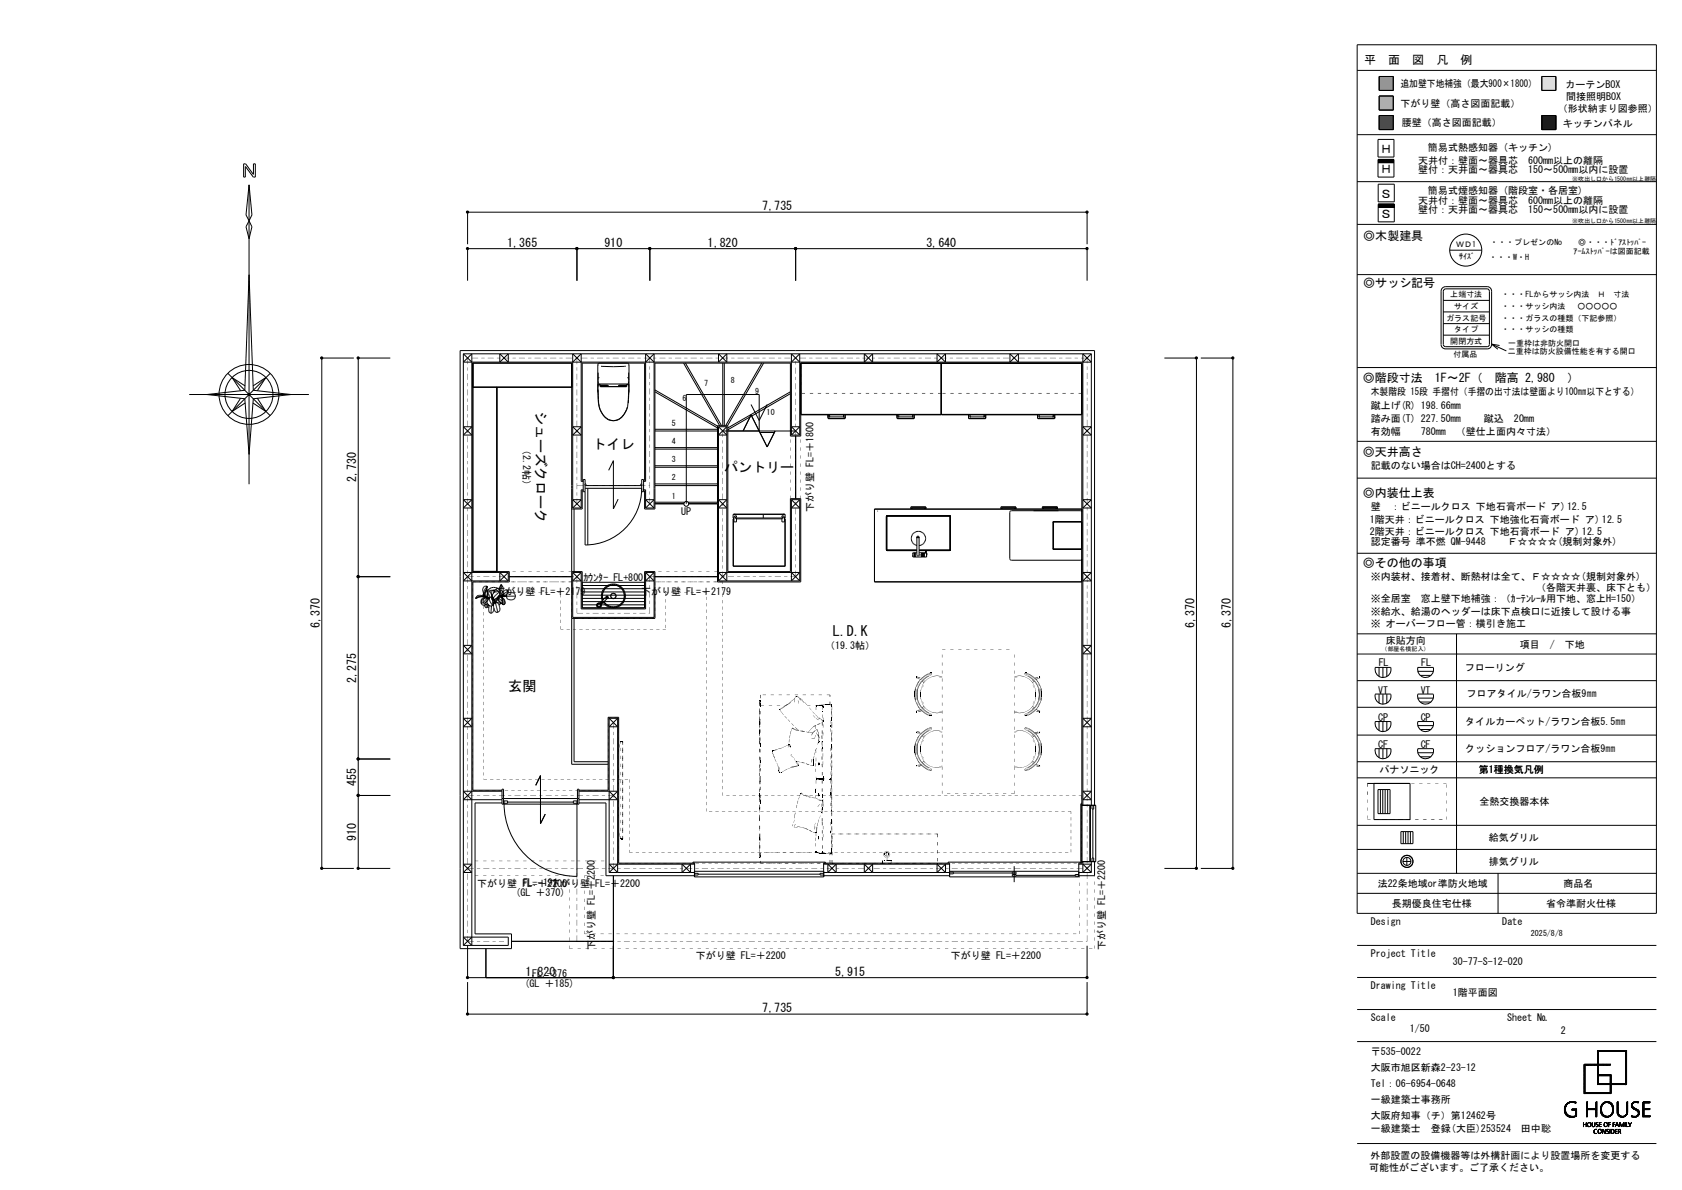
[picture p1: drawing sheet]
<svg xmlns="http://www.w3.org/2000/svg" width="420mm" height="297mm" viewBox="0 0 420 297" stroke-linecap="round" stroke-linejoin="round" font-family="sans-serif">
<defs><g id="words">
<g font-size="3.5">
<text x="133.8" y="102.7" transform="rotate(90 133.8 102.7)">シューズクローク</text>
<text x="147.9" y="112">トイレ</text>
<text x="180.8" y="117.9">パントリー</text>
<text x="207.9" y="158.8">L.D.K</text>
<text x="126.9" y="172.5">玄関</text>
</g>
<g font-size="3">
<text x="340.7" y="16.1">平　面　図　凡　例</text>
<text x="344.6" y="38.3">Ｈ</text>
<text x="344.6" y="43.3">Ｈ</text>
<text x="190.3" y="52.5">7,735</text>
<text x="344.6" y="49.4">Ｓ</text>
<text x="340.4" y="59.8">◎木製建具</text>
<text x="344.6" y="54.4">Ｓ</text>
<text x="126.7" y="61.6">1,365</text>
<text x="150.9" y="61.6">910</text>
<text x="176.7" y="61.6">1,820</text>
<text x="231.3" y="61.6">3,640</text>
<text x="340.4" y="71.7">◎サッシ記号</text>
<text x="340.3" y="95.3">◎階段寸法　1F～2F（　階高 2,980　）</text>
<text x="340.3" y="113.7">◎天井高さ</text>
<text x="88.9" y="120.4" transform="rotate(-90 88.9 120.4)">2,730</text>
<text x="340.3" y="124">◎内装仕上表</text>
<text x="340.3" y="141.4">◎その他の事項</text>
<text x="79.8" y="156.8" transform="rotate(-90 79.8 156.8)">6,370</text>
<text x="298.2" y="156.8" transform="rotate(-90 298.2 156.8)">6,370</text>
<text x="307.3" y="156.8" transform="rotate(-90 307.3 156.8)">6,370</text>
<text x="88.9" y="170.4" transform="rotate(-90 88.9 170.4)">2,275</text>
<text x="88.9" y="196.2" transform="rotate(-90 88.9 196.2)">455</text>
<text x="88.9" y="209.9" transform="rotate(-90 88.9 209.9)">910</text>
<text x="131.2" y="243.6">1,820</text>
<text x="208.5" y="243.6">5,915</text>
<text x="190.3" y="252.7">7,735</text>
</g>
<g font-size="2.5">
<text x="349.7" y="21.8">追加壁下地補強（最大900×1800）</text>
<text x="390.9" y="21.9">カーテンBOX</text>
<text x="349.7" y="26.8">下がり壁（高さ図面記載）</text>
<text x="389" y="28.1">（形状納まり図参照）</text>
<text x="391.1" y="25">間接照明BOX</text>
<text x="350" y="31.5">腰壁（高さ図面記載）</text>
<text x="390.3" y="31.6">キッチンパネル</text>
<text x="354.1" y="40.9">天井付：壁面～器具芯　600mm以上の離隔</text>
<text x="356.5" y="37.8">簡易式熱感知器 (キッチン)</text>
<text x="354.1" y="43.3">壁付：天井面～器具芯　150～500mm以内に設置</text>
<text x="354.1" y="50.8">天井付：壁面～器具芯　600mm以上の離隔</text>
<text x="354.1" y="53.3">壁付：天井面～器具芯　150～500mm以内に設置</text>
<text x="356.5" y="48.3">簡易式煙感知器 (階段室・各居室)</text>
<text x="342.3" y="98.7">木製階段 15段 手摺付（手摺の出寸法は壁面より100㎜以下とする）</text>
<text x="342.3" y="102">蹴上げ(R) 198.66mm</text>
<text x="342.3" y="105.3">踏み面(T) 227.50mm</text>
<text x="370.5" y="105.2">蹴込　20mm</text>
<text x="130.6" y="111" transform="rotate(90 130.6 111)">（2.2帖）</text>
<text x="342.3" y="108.6">有効幅</text>
<text x="354.8" y="108.6">780mm　（壁仕上面内々寸法）</text>
<text x="342.3" y="117.1">記載のない場合はCH=2400とする</text>
<text x="170.1" y="128.5">UP</text>
<text x="203.1" y="127.9" transform="rotate(-90 203.1 127.9)">下がり壁 FL=＋1800</text>
<text x="342" y="130.6">1階天井：ビニールクロス 下地強化石膏ボード ア) 12.5</text>
<text x="342.3" y="127.3">壁　：ビニールクロス 下地石膏ボード ア)12.5</text>
<text x="342" y="133.5">2階天井：ビニールクロス 下地石膏ボード ア) 12.5</text>
<text x="342.3" y="136.1">認定番号 準不燃 QM-9448　　Ｆ☆☆☆☆(規制対象外)</text>
<text x="123.7" y="148.5">下がり壁 FL=＋2179</text>
<text x="145.7" y="145">ｶｳﾝﾀｰ FL+800</text>
<text x="160.1" y="148.5">下がり壁 FL=＋2179</text>
<text x="342.3" y="144.7">※内装材、接着材、断熱材は全て、Ｆ☆☆☆☆(規制対象外)</text>
<text x="383.5" y="147.6">（各階天井裏、床下とも）</text>
<text x="342.3" y="150.2">※全居室　窓上壁下地補強：（ｶｰﾃﾝﾚｰﾙ用下地、窓上H=150）</text>
<text x="342.3" y="153.4">※給水、給湯のヘッダーは床下点検口に近接して設ける事</text>
<text x="342.3" y="156.6">※ オーバーフロー管：横引き施工</text>
<text x="346.1" y="160.7">床貼方向</text>
<text x="379.5" y="161.8">項目　/　下地</text>
<text x="206" y="162">（19.3帖）</text>
<text x="344.3" y="166.3">FL</text>
<text x="354.9" y="166.3">FL</text>
<text x="365.8" y="167.6">フローリング</text>
<text x="344.1" y="173.1">VT</text>
<text x="354.7" y="173.1">VT</text>
<text x="344.1" y="179.9">CP</text>
<text x="354.8" y="180">CP</text>
<text x="366.2" y="174.1">フロアタイル/ラワン合板9㎜</text>
<text x="365.9" y="180.8">タイルカーペット/ラワン合板5.5㎜</text>
<text x="344.1" y="186.7">CF</text>
<text x="354.8" y="186.7">CF</text>
<text x="365.9" y="187.6">クッションフロア/ラワン合板9㎜</text>
<text x="344.4" y="193">パナソニック</text>
<text x="369.3" y="193">第1種換気凡例</text>
<text x="366.9" y="201">全熱交換器本体</text>
<text x="369.2" y="209.9">給気グリル</text>
<text x="369.2" y="215.9">排気グリル</text>
<text x="119.2" y="221.3">下がり壁 FL=＋2200</text>
<text x="130.6" y="221.1">FL.-191</text>
<text x="137.4" y="221.3">下がり壁 FL=＋2200</text>
<text x="344" y="221.4">法22条地域or準防火地域</text>
<text x="390.4" y="221.4">商品名</text>
<text x="128.7" y="223.6">(GL ＋370)</text>
<text x="347.6" y="226.4">長期優良住宅仕様</text>
<text x="386" y="226.4">省令準耐火仕様</text>
<text x="342.3" y="230.8">Design</text>
<text x="375.1" y="230.8">Date</text>
<text x="148.5" y="237.1" transform="rotate(-90 148.5 237.1)">下がり壁 FL=＋2200</text>
<text x="173.7" y="239.5">下がり壁 FL=＋2200</text>
<text x="237.4" y="239.5">下がり壁 FL=＋2200</text>
<text x="275.9" y="237.1" transform="rotate(-90 275.9 237.1)">下がり壁 FL=＋2200</text>
<text x="342.3" y="238.8">Project Title</text>
<text x="132.8" y="243.9">FL.-376</text>
<text x="362.8" y="241">30-77-S-12-020</text>
<text x="131" y="246.4">(GL ＋185)</text>
<text x="342.3" y="246.8">Drawing Title</text>
<text x="362.8" y="248.7">1階平面図</text>
<text x="342.3" y="254.8">Scale</text>
<text x="352" y="257.7">1/50</text>
<text x="376.3" y="254.8">Sheet №</text>
<text x="342.3" y="263.4">〒535-0022</text>
<text x="389.8" y="258">2</text>
<text x="342.3" y="267.4">大阪市旭区新森2-23-12</text>
<text x="342.3" y="271.4">Tel：06-6954-0648</text>
<text x="342.3" y="275.4">一級建築士事務所</text>
<text x="342.3" y="279.4">大阪府知事（チ）第12462号</text>
<text x="342.3" y="282.6">一級建築士　登録(大臣)253524　田中聡</text>
<text x="341.9" y="292.3">可能性がございます。ご了承ください。</text>
<text x="342.2" y="289.2">外部設置の設備機器等は外構計画により設置場所を変更する</text>
</g>
<g font-size="2">
<text x="363.6" y="61.8">ＷＤ1</text>
<text x="364.4" y="64.6">ｻｲｽﾞ</text>
<text x="371.8" y="64.8">・・・W・H</text>
<text x="372.1" y="61.1">・・・プレゼンのNo</text>
<text x="392.9" y="63.4">ｱｰﾑｽﾄｯﾊﾟｰは図面記載</text>
<text x="394.1" y="61.1">◎・・・ﾄﾞｱｽﾄｯﾊﾟｰ</text>
<text x="362.1" y="74.3">上端寸法</text>
<text x="363.1" y="77.1">サイズ</text>
<text x="374.9" y="77.1">・・・サッシ内法　 ○○○○○</text>
<text x="374.9" y="74.3">・・・FLからサッシ内法　Ｈ　寸法</text>
<text x="361.1" y="80">ガラス記号</text>
<text x="363.1" y="82.9">タイプ</text>
<text x="374.9" y="82.9">・・・サッシの種類</text>
<text x="374.9" y="80">・・・ガラスの種類（下記参照）</text>
<text x="362.1" y="85.8">開閉方式</text>
<text x="363" y="89">付属品</text>
<text x="376.5" y="88.4">二重枠は防火設備性能を有する開口</text>
<text x="376.6" y="86.4">一重枠は非防火開口</text>
<text x="182.5" y="95.5">8</text>
<text x="170.4" y="100.2">6</text>
<text x="175.9" y="96.3">7</text>
<text x="188.6" y="98.3">9</text>
<text x="167.8" y="106.3">5</text>
<text x="191.4" y="103.6">10</text>
<text x="167.8" y="110.8">4</text>
<text x="167.8" y="119.9">2</text>
<text x="167.8" y="115.4">3</text>
<text x="167.8" y="124.5">1</text>
<text x="382.3" y="233.6">2025/8/8</text>
</g>
<g font-size="1.5">
<text x="392.6" y="45.1">※吹出し口から1500㎜以上離隔</text>
<text x="392.6" y="55.8">※吹出し口から1500㎜以上離隔</text>
<text x="345" y="162.6">（部屋名横記入）</text>
</g>
</g></defs>
<path d="M344.4 19.1h3.5v3.5h-3.5z" fill-rule="evenodd" fill="#979797" stroke="#979797" stroke-width=".25"/>
<g fill="none" stroke="#000" stroke-width=".25">
<path d="M338.9 17.6h74.7M338.9 11.2h74.7v216.8h-74.7zM344.4 19.1h3.5v3.5h-3.5zM385 19.1h3.5v3.5h-3.5zM338.9 33.6h74.7M344.1 34.8h4v4.4h-4zM344.1 39.8h4v4.4h-4zM344.1 39.9h4M344.1 39.8h4M344.4 24h3.5v3.5h-3.5zM344.4 28.8h3.5v3.5h-3.5zM385 28.8h3.5v3.5h-3.5z"/>
<path d="M60.8 40.9h.5l1.9 2.6 .1-2.6h.5v3.3h-.6l-1.9-2.6v2.6h-.5zM62.2 46.1l-.8 7.5 .8 1.5M62.2 55.1l.7 1.5-.7 3-.8-3zM62.2 46.1l.7 7.5-.7 1.5M62.2 46.1v74.8M338.9 56h74.7M338.9 45.3h74.7M344.1 40.6h4M344.1 40.5h4M344.1 40.4h4M344.1 40.3h4M344.1 40.2h4"/>
<path d="M344.1 40.1h4M344.1 40h4M344.1 51.7h4M344.1 46h4v4.4h-4zM344.1 51h4v4.4h-4zM344.1 51.6h4M344.1 51.5h4M344.1 51.4h4M344.1 51.3h4M344.1 51.2h4M344.1 51.1h4M62.2 68.6l1 28.8 9.4 1.1-9.4 1-1 13.9-1.1-13.9-9.4-1 9.4-1.1z"/>
<path d="M116.8 61v-8h154.6v8M116.8 70.1v-8h154.6v8M144.1 62.1v8M162.3 62.1v8M198.7 62.1v8M338.9 68.5h74.7M360.4 77.9h11.5M360.4 75h11.5M360.9 71.5h10.4a1.1 1.1 0 0 1 1.1 1.2v13.2a1.07 1.07 0 0 1-1.1 1.2h-10.4M360.9 72.1h10.4l.3 .1 .3 .5-.1 13.6-.5 .2h-10.4M361 72.1l-.4 .2-.2 .4v13.3l.1 .3 .5 .2M361 71.5a1.14 1.14 0 0 0-1.2 1.2v13.2a1.1 1.1 0 0 0 1.2 1.2"/>
<path d="M362 62.4h8M47.2 98.5h29.9M56.9 93.2l10.6 10.6M60.1 99.4l-2.1 3.3 3.2-2.1M61.2 96.3l-3.2-2.1 2.1 3.3M63.2 96.3l3.2-2.1-2.1 3.3M64.3 99.4l2.1 3.3-3.2-2.1M67.5 93.2l-10.6 10.6M88.3 89.4h-8v127.3h8M97.5 89.4h-8v127.3h8M115.7 88.3h156.8M115.7 88.3v147.7"/>
<path d="M115.7 88.3l2.1 2.1M118.1 96.6h24.6M124 96.6v46.1M124.1 96.6v46M124.8 88.3v2.1l2.1-2.1v2.1zM143 90.4l2.1-2.1v31.8h.5M145.1 90.4l-2.1-2.1v38.5M149.4 93v2.8M149.4 97.2l.2 4.3M149.4 95.8h7.5M149.4 95.8v.7M149.4 91.1h.1"/>
<path d="M149.6 94.1l-.2 .3M149.6 90.6l-.3 .3v7M149.8 95.9l-.5 .1 .1 3.7 .2 1.8M149.8 95.9v.5M149.8 95.9l.1 .5M149.9 96.5h6.5M149.9 96.3h1.8M149.9 96.2h1.8M150.1 91.4l3.1 .1 3.1-.1M151.8 96.2l.1 .3M151.8 96.2l-1.9-.1v.4M151.8 96.2v.3"/>
<path d="M154.5 96.2v.3M154.5 96.2l1.9-.1v.4M154.5 96.2l-.1 .3M154.6 96.3h1.8M154.6 96.2h1.8M156.5 96v.4zM156.5 95.9l.5 .1-.1 .3M156.7 90.6l.4 .5-.1 6.8M156.7 94.1l.1 .3M156.9 95.8v4.8M156.9 91.1h-.1M156.9 95v.8"/>
<path d="M157 93v2M157 97.8l-.3 3.7-.2 .7M161.2 90.4l2.1-2.1v38.5M163.3 90.4l-2.1-2.1v31.8h-.5M163.5 97.8l15.7 9M163.5 97.3l15.7 9M170.7 90.6l9 15.7M171.2 90.6l9 15.7M179.4 88.3v2.1l2.1-2.1v2.1zM180.5 90.6v15.7M180.8 90.6v15.7M190.2 90.6l-9 15.7"/>
<path d="M190.7 90.6l-9 15.7M197.4 97.8l-15.7 9M197.4 98.3l-9.7 5.5M197.6 90.4l2.1-2.1v20.3M199.7 90.4l-2.1-2.1v20.3M199.9 90.8h.1M200 90.7h70.1M200 90.6v12.9M215.8 88.3l2.1 2.1v-2.1l-2.1 2.1zM234 88.3v2.1l2.1-2.1v2.1zM234.9 90.6l.1 .1M235 90.8v12.7"/>
<path d="M235 90.7v12.7h-35M235 90.8h.1M235.1 90.6v12.9M252.2 88.3v2.1l2.1-2.1v2.1zM270 90.6v.1M272.5 88.3v112.7M272.5 88.3l-2.1 2.1M290.7 89.4h8v127.3h-8M299.8 89.4h8v127.3h-8M338.9 91.7h74.7M360.4 80.8h11.5M360.4 83.7h11.5"/>
<path d="M372.4 85.9l3.7 1.7M372.4 85.9l2 .3M372.4 85.9l1.6 1.3M115.7 106.5h2.1l-2.1 2.1h2.1zM143 106.5h2.1l-2.1 2.1h2.1zM145.6 119.9h-.2v-29.3h15.6v29.3h-.3M149.6 101.5l.6 1.4M150.2 102.9l.8 1.1M151 104l.4 .4M151.4 104.4a2.82 2.82 0 0 0 2.9 .3M151.5 104.4l1.7 .6M152 117.4l1.2-2.4v12l1.1-2.4"/>
<path d="M154.3 104.8l-.5 .1M154.9 104.4l-.6 .4M155.8 103.5l-.9 .9M156.5 102.2l-.7 1.3M160.2 119.7h.5v3h-.5zM163.5 107.6h15.7M163.5 116.6h15.7M163.5 116.2h15.7M163.5 112.1h15.7M163.5 111.7h15.7M163.5 107.1h15.7M179.2 106.3h2.5v36.4h15.7v-18.2h2.5v20.7h-20.7z"/>
<path d="M179.4 106.5v38.5M179.4 106.5l2.1 2.1h-2.1l2.1-2.1M179.4 106.5h2.1M180.5 107.6h18.2M181.5 106.5v38.5l-2.1-2.1h20.3l-2.1 2.1v-20.3M185.5 107.6l2-4.1 4.1 8 1.9-3.9M187.3 104.1l-5.6 3.2M187.5 101l2.1 3.9 2-3.9M189.6 107.6v-9.1h-18.2v27.2M189.7 107.9h3.6M197.6 108.6h2.1M197.6 108.6l2.1-2.1h-2.1l2.1 2.1"/>
<path d="M198.7 108.8v15.7M199.9 103.4h.1M200 103.5h35M206.8 103.5v1h4.2v-.4M206.8 104.4h.3M206.8 103.5v.6M207.1 104.1h3.6M207.1 104l.1 .1M207.1 103.5v.6M207.2 104.1h-.1M210.6 104.1h.1M210.7 104l-.1 .1"/>
<path d="M210.7 103.5v.6M211 103.5v.9M224 103.5l.1 1h4.1l.1-1M224 104.4h.4M224 103.5v.6M224.4 104.1h3.4M224.4 104v.1M224.4 104l.1 .1M224.4 103.5v.5M227.9 104.1h.1M227.9 103.5v.6M235 103.5h-.1"/>
<path d="M235 103.4h.1M235.1 103.5h35M235.1 103.4l34.9 .1M241.9 103.5v1h4.2v-.4M241.9 104.4h.3M241.9 103.5v.6M242.2 104.1h3.6M242.2 104l.1 .1M242.2 103.5v.6M242.3 104.1h-.1M245.7 104.1h.1M245.7 104v.1"/>
<path d="M245.7 103.5v.6M246.1 103.5v.9M259.1 103.5v.9h.4M259.1 103.5v.6M259.5 104.1h3.5M259.5 104v.1M259.5 103.5v.5M262.9 104.1h.1M263 103.5v.6M263.4 103.5l-.1 1-4.1-.1M270.4 106.5h2.1l-2.1 2.1h2.1zM338.9 110.2h74.7"/>
<path d="M338.9 119.3h74.7M115.7 124.7h2.1l-2.1 2.1h2.1zM143 126.8h2.1M143 126.8l2.1-2.1h-2.1l2.1 2.1M143.3 127v15.7M145.6 122.5h-.2v4.5h-2.7M145.6 122.3h-.5v4.5M146.1 121.9h14.1a14.1 14.1 0 0 1-14.1 14.1v-16.3h-.5v3h.5M146.1 121.2h14.1M146.1 120.8h.2v.4M146.8 121.9v14.1M160.2 120.8h-.2v.4"/>
<path d="M160.7 122.5h.3v4.5h2.5v-36.4h33.9v18.2h2.5v-18.2h70.2v124.8h-.7v3.5h-32.3v-3.5h-31.4v3.5M160.7 122.3h.5v4.5M161.2 126.8h2.1M161.2 126.8l2.1-2.1h-2.1l2.1 2.1M163.5 125.7h7.3M163.5 125.3h7.4M163.5 121.2h15.7M163.5 120.8h15.7M171.8 125.3h7.4M172 125.7h7.2M179.4 124.7h2.1l-2.1 2.1h2.1zM183.2 129.3l-.1 12.1"/>
<path d="M183.3 129.3h-.3l.2-.9h12.7l.1 .9h-.1M183.3 129.5h-.3v11.8M183.9 129.3v1h-.6v-1.3l.3-.3h.3v.4h-.3v.2h12v-.2h-.4v-.4h.4l.3 .3v1.3h-.7v-1M183.9 129.5h11.3M190.6 128.4v.9M195.9 129.5h.1v11.8M195.9 129.3v.2M196 129.5v11.9M197.6 124.7l2.1 2.1h-2.1l2.1-2.1M197.6 124.7h2.1M199.7 124.7v20.3M218.4 127.1h51.7"/>
<path d="M219.1 127.5l.1 .1M219.2 127.6h.1M221.4 137.2l7.5 .1M221.4 128.8h.1M221.4 128.8h15.8l.1 8.5M221.4 128.8v8.5M221.4 137.3h7.5M221.4 128.8v.1M221.4 137.3l.1 .1M221.4 128.8l-.1 .1 .1 8.5M221.5 137.3h-.1M221.5 128.8h15.8"/>
<path d="M227.4 127v-.5h3.8v.5M227.5 126.5v.1M227.6 126.8h3.4v.2M227.7 126.8v.2M228 139h3.4M228 138l-.1 .5M228 138v1l-.1-.4M228.4 138v1M228.9 136.1a1.8 1.8 0 0 1-1-2.8 1.8 1.8 0 0 1 3 .2 1.8 1.8 0 0 1-1.4 2.7M228.9 138h-.9M229.3 134.1l-.4 .1v4.4l.4 .2 .2-.3v-4.5l-.4-.2-.2 .5M229.3 134.1l.1 .1"/>
<path d="M229.4 134.2l.1 .1M229.5 138h1.2v1M229.5 138.5h.7M229.5 137.3h7.6M229.5 137.3h7.8M230.2 138v1M230.2 138.1h.1M230.2 138.9h.1M230.7 139h.1M230.7 138h.1M231.1 138h-.4v1M231.1 137.5h.1"/>
<path d="M231.1 137.4v.7M231.3 137.4v.7M231.3 137.5h.1M231.3 137.5h-.2M231.3 138h.1M231.4 138v1M231.4 138v.6M231.4 138.9v.1M237.1 128.7l.2 .1M237.2 128.7l.1 .1M237.2 137.4h.1M237.3 128.8v8.5"/>
<path d="M237.3 137.3l-.2 .1M237.3 137.3l-.1 .1M237.3 137.2v.1M237.3 128.8l-15.9-.1v8.7h7.5M237.3 137.3l-7.8 .1M249.9 126.6h.1M249.9 126.6l3.8-.1v.5M249.9 126.6v.4M250.1 127v-.2h3.3v.2M260.3 126.6h3.7v.4M260.3 127v-.5h3.7v.5M260.5 127v-.2h3.3v.2"/>
<path d="M262.9 137.1h7.2M263 137v.1M263 130.2v6.9M263 137.1h7.1M263 130.2h7.1M263.1 137.1h.1M263.1 130.2h.1M263.1 130.2h-.1M263.1 130.2h7M270.1 130.3h-7v6.7h7M270.1 127.6l-.1-.1h-17.5l-.4 .3v11.7l.3 .3h17.6l.1-.1M270.1 127h-51.7v18.2h51.7"/>
<path d="M270.4 124.7h2.1l-2.1 2.1h2.1zM338.9 138.1h74.7M89.5 143.9h8M117.8 142.9l-2.1 2.1h11.2M118.7 149.4h.1M118.8 149.3l-.1 .1M119.1 149.2l-.1 .1M119.4 149.1l-.6 .3M120 148.9h.7M120 148.9l-.6 .2M120.2 150.7l.4 .3 1-.3M120.6 148.5h.1"/>
<path d="M120.6 148.5h.2M120.6 148.8a1.18 1.18 0 0 0-1.9 .6M120.6 148.5h.3M120.6 148.4l.1 .1M120.6 148.4v.1M120.6 148.5l.2 .1M120.6 150.4l-.4 .3M120.7 148.4l-.1 .1M120.7 148.9v.1M120.7 148.5h-.1M120.7 149l.5 .1M120.7 148.9l.2 .1"/>
<path d="M120.7 148.9h.1M120.7 148.1v.3M120.7 148.4l.1 .2M120.7 148v.1M120.8 148.6h.1M120.8 148.6l.1 .3M120.8 148.4v.2M120.8 148.5h.1M120.8 148.5v.1M120.9 148.9l-1-.1-.8 .3M120.9 148.7l.2 .1M120.9 148.9l.3 .1"/>
<path d="M120.9 149l.3 .1M120.9 148.5v.2M120.9 148.3v.1M120.9 148.3l-.1 .2M120.9 148.6l.5 .5M120.9 148.6v.1M120.9 148.5v.1M120.9 148.3v.2M120.9 148.6l.2 .2M120.9 148.5l.2 .2M120.9 151l.5 .7M120.9 148.1v.2"/>
<path d="M121 149.3a.69 .69 0 0 0-.9 .6l.1 .7M121 148l-.1 .3M121.1 149.3l-.2 .1a.87 .87 0 0 0-.2 1.1M121.1 148.7l.4 .5M121.1 148.7l.1 .1M121.1 149.1h.2M121.1 149.2a1.16 1.16 0 0 0-.9 1.5M121.2 147.7l.3 1.2M121.2 149.1h.1M121.2 148.8h.1M121.2 148.8v.1M121.2 149.1v.1"/>
<path d="M121.2 149.2h.3M121.2 149.2l.4 .2M121.2 148.9l1.1 .3M121.2 150.4l-.2 .3-.3-.2M121.2 149.2l-.1 .1M121.2 147.5l-.2 .5M121.3 148.8l.7 .4M121.3 148.8l-.1 .1M121.3 149.1l.1 .1M121.3 150.3l-.1 .1M121.3 149.2h-.2M121.4 147.3l.3 .3"/>
<path d="M121.4 148.9h.1M121.4 147.2l-.2 .3M121.4 149l.1 .2M121.4 146.3a1.06 1.06 0 0 0-.9 .7 1.06 1.06 0 0 0 .2 1.1M121.4 146.3l.3 .1M121.5 147.1l.2 .1-.1 .4M121.5 150.2l-.3 .2M121.5 147.4h-.2M121.5 150.8l-.1 .9M121.5 148.9l.1 .1M121.5 149.1h.1M121.5 149.1l.1 .1"/>
<path d="M121.5 149v.1M121.5 149.2l.3 .1M121.6 149.1h-.1M121.6 149.1l.1 .1M121.6 146.7l-.4 .8M121.6 150.1l-.1 .1M121.6 149.4l.1 .5M121.6 149.4h.1M121.6 149.4l.1 .2M121.6 147.6a1.27 1.27 0 0 1 0 1.4M121.6 150.1l.2 .7M121.6 147.7l.1 .1"/>
<path d="M121.7 149l.1 .1M121.7 146.4l-.8 .9-.2 1.1M121.7 149.1h.1M121.7 149.9l-.2 .3M121.7 146.4l-.3 .8M121.7 146.4h.1M121.7 146.4l-.2 .2M121.7 148.9l-.1 .1M121.7 149.9l-.1 .2M121.7 147.3l.1 .1M121.7 149.4h-.1M121.7 149.9h-.1"/>
<path d="M121.8 149.1l.5 .2M121.8 147.6l.6 1.5M121.8 150.7l-.8 .3M121.8 147.6h.5l.5 .9M121.8 147.6l-.2 .1M121.8 149.1v.2M121.8 151.6h.2M121.8 151.6l-.4 .1M121.8 147.4l-.2 .3M121.8 149.1l.1 .1M121.8 149.3l.2 .2M121.8 150.8l.2 .2"/>
<path d="M121.9 149.3v.1M121.9 150.8v.1M121.9 150.8l-.1 .8M121.9 149.3l-.2 .1M121.9 149.3l.3 .1M121.9 149.2l-.6 .5-.6 .8M121.9 149.2l-.2 .2M121.9 149.3h.1M122 149.2h.1M122 149.4h.1M122 149.3l.2 .1M122 149.2l-.1 .1"/>
<path d="M122 151l-.2 .2M122 149.2l.3 .1M122 149.2l.2 .2M122 149.2h-.1M122 151a.85 .85 0 0 0 1.1 .1M122.2 149.4l.2 .9 .7 .8M122.2 149.4h.1M122.2 151.1l-.1 .1a1.49 1.49 0 0 0 .5 1.9M122.2 149.3v.1M122.3 149.2l-.7 .9M122.6 147.3l.2 1.3M122.6 147.3l.4 .1"/>
<path d="M122.6 147.3l-.4 .3M122.7 149.1l-.1-.1-.3 .2M122.7 149.1l.2 .6M122.7 151.2l-.1 1.9M122.8 148.6l.2 .5M122.8 148.5l-.1 .6M122.8 148.5v.1M122.8 148.6h.1M122.9 149.6h.1M122.9 149.7l.2 .4v1M122.9 148.4l-.1 .2M123 149.8l.4 .1"/>
<path d="M123 149.2l.1 .1M123 149.2h.1M123 148.4l.1 .9M123 147.4l.2 .7M123 148.5l-.2 .1M123 149.1l-.2-.4 .2 .5M123 149.1h.1M123.1 147.4h.4zM123.1 150.7l.2 .1h-.2M123.1 150.7h.2M123.1 149.3l-.3 .1M123.1 149.3h.1"/>
<path d="M123.1 149.3l-.2 .3M123.1 149.3l.2 .1M123.1 151l.1 .1M123.1 149.4h.1M123.1 149.4l-.2 .3M123.1 149.3v.1M123.1 149.3l.3 .3 .4-.1M123.2 149.3h-.1M123.3 149.7l.1 .1M123.3 149.7v.1M123.3 149.7h.2M123.3 149.8l.4 .4"/>
<path d="M123.3 151.8a1.06 1.06 0 0 0 .8 1.1l.2-.1M123.4 150.5v.1M123.4 149.8h-.1M123.4 149.7v.1M123.4 150.4v.3M123.4 149.7v-.1l.1 .1M123.4 149.6l-.1 .1M123.4 150.6l-.2 .8a1.22 1.22 0 0 1-.6 1.7M123.4 149.8v.1M123.4 149.9l.2 .3M123.5 147.3l-.5 .1M123.5 149.7l.5 .3"/>
<path d="M123.5 149.8l-.1 .1M123.5 150l.1 .2M123.5 147.3v.2M123.5 147.3l-.1 .5M123.6 150.2v.2l-.5-.1M123.6 150.3l.1 .2M123.6 150.1l.2 .2M123.7 150.3v.2M123.7 150.5h.1M123.7 150.5h.2M123.7 150.5l.6 2.3M123.7 150.5l-.2 .1"/>
<path d="M123.7 150.5l-.3 .1M123.7 150.5a.85 .85 0 0 1 1 .9l.1 .4a.8 .8 0 0 1-.5 1M123.8 147.1l-.3 .2M123.8 149.5h.1M123.8 147.1l.5 .5M123.8 147.1l.1 .5M123.8 150.3l1.2 .2M123.9 149.7h.1M123.9 149.4l-.1 .1M123.9 149.7l.1 .3M124 150l-.2 .3M124.2 149.6l-.3 .1"/>
<path d="M124.2 149.6h.1M124.2 149.6l.4 .4M124.2 149.6v.1M124.2 149.5v.1M124.3 149.4l.2 .1h-.3M124.3 149.3h.1M124.3 149.3l-.1 .2M124.3 149.3l1.1 .7M124.4 149.3l.1 .3M124.5 149.1l-.1 .2M124.5 149.4h.1M124.5 149v.1"/>
<path d="M124.5 149.1h.1M124.5 149.4v.5M124.5 149l-.2 .1v.2M124.5 149.9l.4 .4M124.6 147.6l-.1 .1M124.7 147.8l.1 .5M124.7 147.2a1.84 1.84 0 0 0-2.9 .2M124.7 147.8l-1.5 1.5M124.7 149.3l-.2 .1M124.7 147.8a1.07 1.07 0 0 0-1.7 .6M124.8 148.3l-1.1 1.2M124.8 146.8l-.2 .9"/>
<path d="M124.8 148.8h.1M124.8 148.8l.5 .4M124.8 148.8l-.4 .1M124.9 148.8l-.6 .2M124.9 150.3l.6 .5M124.9 150.7h.1M124.9 148.8l.3 .3M124.9 148.8l-.4 .3M124.9 146.3l-.1 .5M124.9 150.3l.1 .2M125 150.7h.1M125 150.5l-.4 .5"/>
<path d="M125 150.5l-.1 .2M125 146.1l-.1 .2M125.1 148.8h.2M125.1 148.8v.1M125.1 150.4l-.2 .3M125.1 149l-.6 .4M125.1 148.8l.9 .1M125.1 148.8l.1 .1M125.1 148.8l.3 1.3M125.2 148.8h-.2M125.2 146l-.3 .3M125.2 145.9a1.4 1.4 0 0 1-.4 2.4"/>
<path d="M125.2 149l.1 .2M125.2 145.9v.7l-.4 1.6M125.2 145.9l-.1 .1M125.2 148.8l.2 .4M125.2 145.9v.1M125.2 148.8h.1M125.3 148.1v.4M125.3 149.2h.1M125.3 149.1h.1M125.3 149.1v.1M125.3 148.5v.1M125.4 149.2a1.24 1.24 0 0 1 .7 1.5"/>
<path d="M125.4 149.8v.3M125.4 150.1l.1 .7M125.4 149.2l.2 .9v.9M125.4 149.2l.7 1.2M125.4 150.1l.2 .7M125.5 148.8h.1M125.5 148.8v.1M125.5 150.8h.1M125.5 148.4l-.2 .2M125.5 148.9l-.2 .2M125.5 148.9l-.1 .3M125.6 148.5l-.3 .1"/>
<path d="M125.6 150.8v.2M125.6 148.1l.1 .2M125.7 148.3l.2 .2h.4M125.7 148.3h-.1M125.7 148.3l-.1 .2M125.7 148.3l-.1 .1M125.7 148.3h.1M125.7 148.3l.1 .1M125.7 150.9h.1M125.7 150.9l-.1 .1M125.8 148.7l.1 .1M125.8 148.7l2.9 .1"/>
<path d="M125.8 148.7l.6 .1M125.8 148.7l-1.3 .1M125.9 148.8v.1M125.9 148.8h.1M125.9 148.8h-.9l.2 .1M125.9 148.8h.2M125.9 148.8l.1 .1M125.9 148.9h.1M126 148.8v.1M126 150.7h.1M126.1 150.7l-.4 .2M126.1 150.5l-.4 .4"/>
<path d="M126.4 148.8h.1M126.4 148.4h.1M126.4 148.4l-.1 .1M126.5 148.8a1.13 1.13 0 0 0 1.8 .8l.4-.8M126.5 148.8v.3M126.5 148.5v.3M126.8 147.6a.68 .68 0 0 0-.9-.3 .68 .68 0 0 0-.2 1M126.8 147.6l-1.1 .7M126.8 147.6l.1 .1M126.9 147.7v.3M126.9 142.9h-11.2l2.1 2.1M126.9 142.9v2.1"/>
<path d="M126.9 142.9l-2.1 2.1v-2.1l2.1 2.1M127.2 143.9h15.5M128.7 148.8a1.26 1.26 0 0 0-1-.9 1.26 1.26 0 0 0-1.2 .5l-.1 .4M142.7 142.7h2.7v9h15.6v-9h2.5v11.6h-20.8M143 142.9h2.1M143 142.9l2.1 2.1h-2.1l2.1-2.1M143 142.9v11.2h20.3v-11.2M143.3 154.3v35.8h8.5M145.1 142.9v9.1h16.1v-9.1M145.4 148.5h15.6M145.4 149.4h15.6M145.4 151h15.6"/>
<path d="M145.4 145.3h15.6M145.4 146.1h15.6M145.4 146.9h15.6M145.4 147.7h15.6M145.4 150.2h15.6M149 151l.2 .5M149.2 151.5l.2 .1M149.2 150.7l-.2 .3M149.3 150.8a.4 .4 0 0 1 .7 .2 .4 .4 0 0 1-.6 .5l-.2-.3zM149.4 151.6h.2M149.4 150.6l.3-.1zM149.4 150.6l-.2 .1"/>
<path d="M150 151.5l-.6 .1M150.1 151.1l-.1 .4M150.1 150.9v.2M150.4 148.8l.2 .9M150.4 148.8a2.8 2.8 0 0 1 3.5-2.8 2.8 2.8 0 0 1 1.7 4.2M150.4 148.8a2.74 2.74 0 0 1 3.5-2.7 2.74 2.74 0 0 1 1.6 4M150.4 149.9a2.99 2.99 0 0 1 2.8-4.1 2.99 2.99 0 0 1 2.7 4.2 2.99 2.99 0 0 1-5 .7l-.3-.3M150.4 149.2l.1 .5M150.5 150l.2 .1-.8 .7M150.5 149.7h.1M150.5 150h.1M150.5 150l-.7 .7"/>
<path d="M150.6 150.1l-.7 .7zM150.8 150.2a2.71 2.71 0 0 0 4.8 0M151.4 148.9l.4 .3M151.4 148.8v.1M151.5 148.8l-1.9 1.9M151.5 148.8h.1M151.6 148.8l.3 .3M151.6 148.8h.1M151.7 149.2h.1M151.8 149v.1M151.9 149.1l-1.9 1.9M152.6 148.4v.7l.4 .3"/>
<path d="M152.9 148.1l-.3 .3M152.9 149.4h.5M153 148.1h.4M153 148.1l-.4 .3M153 149.4h.4M153.4 148.1l.3 .3 .1 .4M153.4 148.1l.4 .3M153.6 149.3l-.2 .1M153.8 148.8l-.2 .5M155.5 150.1a2.77 2.77 0 0 1-4.5 .4M161.2 142.9h2.1M161.2 142.9l2.1 2.1h-2.1l2.1-2.1"/>
<path d="M163.5 143.9h15.7M179.4 145h20.3M181.5 142.9l-2.1 2.1M183 141.3h13M183 141.3l.1 .1M183.1 141.4h12.9M196 141.3v.1M197.6 142.9l2.1 2.1M218.4 145.2h51.7M270.4 142.9l2.1 2.1h-2.1l2.1-2.1zM338.9 158.2h74.7M363.7 158.2v59.8"/>
<path d="M115.7 179.3h2.1l-2.1 2.1h2.1zM115.7 161.1h2.1l-2.1 2.1h2.1zM152.1 179.3v38.5M152.1 179.3l2.1 2.1h-2.1l2.1-2.1M152.1 179.3h2.1M154.2 179.3v38.5l-2.1-2.1h21.3M270.4 179.3h2.1l-2.1 2.1h2.1zM270.4 161.1h2.1l-2.1 2.1h2.1zM338.9 163.2h74.7M338.9 169.9h74.7M338.9 176.5h74.7M343.4 173.2h3.9"/>
<path d="M343.4 166.6h3.9a1.99 1.99 0 0 1-2 2.5 1.99 1.99 0 0 1-1.9-2.5zM343.4 173.3a1.99 1.99 0 0 0 1.9 2.4 1.99 1.99 0 0 0 2-2.4M344.3 166.6v2.2M344.3 173.3v2.2M345.3 166.6v2.5M345.3 173.3v2.5M346.3 166.6v2.2M346.3 173.3v2.2M354 173.2h3.9M354 167.6h3.9M354 174.2h3.9M354 166.6h3.9a1.99 1.99 0 0 1-1.9 2.5 1.99 1.99 0 0 1-2-2.5z"/>
<path d="M354 173.3a1.99 1.99 0 0 0 2 2.4 1.99 1.99 0 0 0 1.9-2.4M354.6 168.6h2.7M354.6 175.2h2.7M89.5 198.5h8M89.5 189.4h8M117.8 197.5l-2.1 2.1h9.6M125.3 197.5h-9.6l2.1 2.1M125.3 199.3h19.3M125.9 199.9h.8v.6h-.8zM133.8 196l1.2-2.4v12l1.1-2.4M144.6 197.2h7.2v-18.2h2.7v36.4h18.9v3.5h32.3v-1.4h-32.3M144.6 197.5h9.6l-2.1 2.1"/>
<path d="M151.8 190.8h-9.1v-100.2h-24.6v52.1h9.1v2.5h-9.1v52h7.2M152.1 197.5l2.1 2.1h-9.6M270.4 197.5h2.1l-2.1 2.1h2.1zM338.9 194.1h74.7M338.9 183.5h74.7M338.9 190.1h74.7M341.4 195.5h10.7v9.1h-9v-9.1M343.4 180.1h3.9a1.99 1.99 0 0 1-2 2.5 1.99 1.99 0 0 1-1.9-2.5zM343.4 186.9h3.9a1.99 1.99 0 0 1-2 2.5 1.99 1.99 0 0 1-1.9-2.5zM344.1 197.1h3v6h-3zM344.3 180.1v2.2M344.3 186.9v2.2"/>
<path d="M344.7 197.1v6M345.3 197.1v6M345.3 180.1v2.5M345.3 186.9v2.5M345.9 197.1v6M346.3 180.1v2.2M346.3 186.9v2.2M346.5 197.1v6M354 180.1h3.9M354 181.1h3.9M354 186.9h3.9M354 187.9h3.9"/>
<path d="M354 180.1a1.99 1.99 0 0 0 2 2.5 1.99 1.99 0 0 0 1.9-2.5M354 186.9a1.99 1.99 0 0 0 2 2.5 1.99 1.99 0 0 0 1.9-2.5M354.6 182.1h2.7M354.6 188.9h2.7M115.7 215.7h2.1l-2.1 2.1h2.1zM125.3 200.4h-6.7v32.7h9.1v3.7h-12.8v-149.3h158.4v113.5M125.7 200.7v-3.7h-.4v3.7h19.3v-3.7h-.4v3.7M125.9 200.5a18.2 18.2 0 0 0 18.2 18.2v-18.8h-.9v.6h.9M126.7 200.2h16.5M144.6 200.4h6.7v18.2h22.1M152.1 217.8h21.3M153.2 218.6v25.4"/>
<path d="M154.2 215.7l-2.1 2.1M170.3 215.7v2.1l2.1-2.1v2.1zM173 215.4v-.2h33.1v.2M173.4 218h.9v.4h-.9M174.3 218.2h30.5M205.7 218h-.9v.4h.9M205.7 215.7h31.4M205.7 218.6h31.4M205.7 217.8h31.4M206.7 215.7v2.1l2.1-2.1v2.1zM215.8 215.7v2.1l2.1-2.1v2.1zM234 215.7v2.1l2.1-2.1v2.1z"/>
<path d="M236.7 215.4v-.2h33v.2M237.1 217.5h32.3M237.1 217.7h.9v.4h-.9M238 217.9h14.8M252.8 217.7h.9v.4h-.9zM252.8 218.3h.9v.4h-.9zM253.2 216.2v4M253.7 218.5h14.8M269.4 217.8h3.1M269.4 218.3h-.9v.4h.9M270.1 201h3.5v14.1h-3.5M270.1 200.6h-.2v14.8"/>
<path d="M270.4 201v-112.7l2.1 2.1h-156.8l2.1-2.1v147.7l-2.1-2.1h11.2v2.1h-11.2M270.4 215.1v2.7l2.1-2.1h-3.1M270.4 215.7l2.1 2.1M272.2 201v14.1M272.5 215.1v2.7M272.7 201v.9h.4v-.9M272.7 215.1v-.9h.4v.9M272.9 201.9v12.3M273.3 215.1v3.5h-3.9M338.9 218h74.7M338.9 212h74.7M338.9 206h74.7"/>
<path d="M349.8 207.6h3v3h-3zM350.3 215h2M350.4 207.6v3M351 207.6v3M351.3 214v2M351.6 207.6v3M352.2 207.6v3M374.1 218v10M116.8 236.1v7.9h154.6v-7.9M117.8 233.9l-2.1 2.1M121.3 236.8v7.2M127.7 234.9h25.5"/>
<path d="M338.9 236h74.7M338.9 223h74.7M116.8 245.1v8h154.6v-8M338.9 244h74.7M338.9 252h74.7M338.9 260h74.7M390.6 277.2l.5 .5M390.6 277.1l.4 .4M390.6 277l.4 .5M390.6 276.9l.3 .4M390.6 276.7l.3 .4M390.6 276.6l.3 .4"/>
<path d="M390.6 276.6l.3 .3M390.6 276.5l.3 .3M390.7 277.5l1.3 1.3-.5-.5M390.7 277.4l.5 .5M390.7 277.3l.4 .5M390.7 276.4l.2 .2M390.7 277.6l1.2 1.2M390.7 276.2l.2 .2M390.7 277.7l1.1 1.1M390.8 277.9l.8 .8M390.8 277.8l.9 1M390.8 275.9l.2 .3"/>
<path d="M390.8 276l.3 .1M390.8 275.8l.3 .3M390.9 278.1l.5 .5M390.9 277.2l-.3-.4 .3 .4M390.9 276.7l-.2-.3 .2 .3M390.9 275.7l.2 .4-.2-.3M390.9 275.7l.3 .2-.2-.3 .3 .2M390.9 276.5l-.2-.3 .2 .4M391 275.6l.2 .2M391 276.3l-.3-.2 .3 .3M391.1 275.5l.2 .3M391.1 275.5l.2 .2"/>
<path d="M391.1 275.5l.3 .2M391.2 275.4l.2 .2M391.2 278l-.5-.6 1.4 1.4M391.3 275.3l.3 .2M391.5 275.2l.2 .2M391.5 275.5l-.3-.1 .3 .2M391.6 275.5l-.2-.2 .2 .2M391.6 275.2l.1 .2M391.6 275.1l.2 .2M391.6 275.5l-.2-.2 .1 .2M391.6 278.4l.5 .4M391.7 275.1l.2 .2"/>
<path d="M391.7 275.1l.3 .2M391.7 278.4l.4 .4M391.8 278.4l.4 .4M391.8 278.5l.5 .3-.4-.3M392 278.5l.4 .3-.4-.2M392.1 275l.2 .2M392.1 275l.3 .2M392.1 278.6l.5 .2-.3-.2M392.2 275.2l-.3-.2 .2 .3M392.2 275l.3 .2M392.3 275l.3 .2M392.3 278.6l.3 .2"/>
<path d="M392.4 275l.3 .2M392.4 278.6l.3 .2M392.5 275l.3 .2M392.5 277v.1M392.5 276.9v.2M392.5 276.9l.1 .2M392.5 278.6l.3 .2-.2-.2M392.6 276.8l.3 .3M392.6 275l.3 .2M392.6 278.6l.2 .2M392.6 278.6l.4 .2M392.6 276.8l.4 .3-.3-.3"/>
<path d="M392.6 275l.4 .2M392.7 277.1l-.2-.3 .3 .3M392.7 275l.4 .2M392.7 276.8l.4 .3M392.7 276.8l.3 .3M392.8 278.6l.2 .2M392.8 276.8l.3 .3M392.9 275l.3 .3-.3-.3M392.9 276.8l.3 .3M392.9 275l.5 .3M392.9 278.6l.3 .2M393 276.8l.3 .3-.2-.3"/>
<path d="M393 275l.4 .4M393 278.6l.4 .2M393 276.8l.3 .3M393.1 276.8l.6 .6M393.1 278.8l-.3-.2 .3 .2M393.1 276.8l.6 .5M393.1 275l.4 .4M393.2 276.8l.5 .4M393.2 275l.3 .3-.2-.3M393.3 278.5l.2 .2M393.3 276.8l.4 .4M393.4 276.8l.3 .3"/>
<path d="M393.4 275l.1 .2-.1-.2M393.4 278.1l.3 .4-.3-.3M393.4 278l.3 .4M393.4 278l.3 .3M393.4 277.7l.3 .5-.3-.3M393.4 277.5l.3 .5M393.4 277.4l.3 .3M393.4 277.2l.3 .5M393.4 276.8l.3 .1M393.4 278.7l-.2-.2 .3 .2M393.4 278.4l.2 .2M393.4 278.2l.3 .4"/>
<path d="M393.4 277.5l.3 .3M393.4 277.3l.3 .2M393.5 275.1h.1M393.5 276.8l.2 .1M393.6 276.8l.1 .1M393.7 276.8h.1M395.5 272.9v.1M395.5 272.2l.3 .5M395.5 272.1l.3 .3M395.5 271.9l.3 .4M395.5 271.8l.3 .4M395.5 271.5l.3 .5"/>
<path d="M395.5 271.4l.3 .3M395.5 271.1l.3 .4M395.5 270.9l.3 .3M395.5 270.8l.3 .3M395.5 270.6l.3 .4M395.5 270.5l.3 .3M395.5 270.4l.3 .3M395.5 270.3l.3 .3M395.5 270.2l.3 .4-.3-.3M395.5 268.3l.3 .4M395.5 268.5l.3 .3M395.5 268.8l.3 .3"/>
<path d="M395.5 268.9l.3 .3-.3-.3M395.5 269l.3 .3M395.5 269.1l.3 .3M395.5 269.2l.3 .3-.3-.3M395.5 269.3l.3 .3-.3-.2M395.5 269.4l.3 .3M395.5 269.5l.3 .3M395.5 269.6l.3 .3M395.5 270.1l.3 .3M395.5 269.8l.3 .3M395.5 272.5l.5 .5M395.5 272.7l.4 .3-.4-.2 .2 .2"/>
<path d="M395.5 265.9l.3 .4M395.5 266.3l.3 .2M395.5 266.2l.3 .4-.3-.3M395.5 266.4l.3 .3M395.5 265.7l.3 .3-.2-.1M395.5 265.8l.3 .3M395.5 266.5l.3 .3-.3-.2M395.5 266.7l.3 .2M395.5 266.1l.3 .3M395.5 266.3l.3 .3M395.5 267.2l.3 .5M395.5 266.6l.3 .3"/>
<path d="M395.5 267.3l.3 .2M395.5 267.7l.3 .3M395.5 267.6l.3 .2M395.5 266.8l.3 .3M395.5 267.5l.3 .4-.3-.3M395.5 267.8l.3 .3-.3-.2M395.5 268l.3 .2M395.5 268.3l.3 .2M395.5 267.5l.3 .3M395.5 268.4l.3 .2M395.5 267.6l.3 .3M395.5 268.9l.3 .2"/>
<path d="M395.5 268.1l.3 .3M395.5 268.9l.3 .3M395.5 270.6l.3 .2M395.5 271.4l.3 .2M395.5 271.6l.3 .3M395.5 267.9l.3 .3M395.5 272.8l.2 .2M395.6 265.6l.3 .3M395.6 265.9h.2M395.6 273l-.1-.1 .2 .1M395.7 265.9h.1M395.8 271.5l-.3-.2 .3 .3"/>
<path d="M395.8 271.2l-.3-.2 .3 .4M395.8 268.9l-.3-.3 .3 .4M395.8 269.9l-.3-.2 .3 .3M395.8 270.2l-.3-.3 .3 .4M395.8 265.9l-.3-.3 .3 .3M395.8 267l-.3-.3 .3 .3M395.8 267.2l-.3-.2 .3 .4M395.8 268.3l-.3-.2 .3 .3M395.8 272.8l.2 .2M395.9 272.8l.2 .2M395.9 265.6l.3 .3M395.9 265.9l-.3-.3 .5 .3"/>
<path d="M395.9 273l-.4-.5 .6 .5M396 265.6l.2 .3M396 272.8l.2 .2M396 265.6l.4 .3M396.1 272.8l.3 .2M396.1 265.6l.2 .3M396.2 276.2l.2 .5M396.2 276.1l.2 .4M396.2 275.8l.2 .3M396.2 275.7l.2 .4M396.2 275.5l.2 .4-.2-.3M396.2 275.5l.2 .3"/>
<path d="M396.2 275.3l.2 .2M396.2 275.1l.2 .5M396.2 276.5l.5 .5-.3-.3M396.2 276.4l.4 .6-.4-.5 .2 .4M396.2 278.6l.2 .2M396.2 278.5l.2 .3M396.2 278.3l.2 .5M396.2 278.2l.2 .3-.2-.3M396.2 278l.2 .4-.2-.3M396.2 277.8l.2 .3M396.2 277.5l.2 .4M396.2 277.5l.2 .3"/>
<path d="M396.2 277.4l.2 .3-.2-.2M396.2 277.2l.2 .3M396.2 277l.2 .5-.2-.3M396.2 276.9l.2 .3M396.2 276.7l.2 .5M396.2 272.8l.3 .2-.3-.2M396.2 278.3l.2 .3M396.2 278l.2 .3M396.2 277.7l.2 .3M396.2 277.3l.2 .3M396.2 276.6l.2 .4M396.2 275.4l.2 .3"/>
<path d="M396.2 278.8v-.2l.1 .2M396.2 265.6l.4 .3M396.2 275l.2 .3M396.3 272.8l.2 .2M396.3 272.8l.4 .2M396.3 275h.1M396.4 265.6l.3 .3M396.4 276.2l-.2-.3 .2 .4M396.4 275.3l-.2-.3 .2 .3M396.4 275.2l-.2-.2 .2 .2M396.4 276.9h.1M396.4 278.2l-.2-.3 .2 .3"/>
<path d="M396.4 277h.1M396.5 276.7l.4 .3M396.5 272.8l.2 .2M396.5 265.6l.3 .3M396.6 276.7l.3 .3M396.6 265.6l.3 .3M396.7 276.7l.3 .3M396.7 273l-.2-.2 .3 .2M396.7 272.8l.3 .2M396.8 276.7l.3 .3-.3-.3M396.9 276.7l.3 .3M396.9 273l-.2-.2 .3 .2"/>
<path d="M396.9 265.6l.3 .3-.2-.3M396.9 277l-.3-.3 .4 .3M397 276.7l.3 .3M397 265.9l-.3-.3 .4 .3M397 265.6l.5 .3M397.1 273l-.3-.2 .5 .2M397.1 265.6l.3 .3M397.1 276.7l.4 .3M397.2 272.8l.2 .2M397.2 276.7l.4 .3M397.2 273l-.2-.2 .3 .2M397.2 272.8l.3 .2-.2-.2"/>
<path d="M397.3 277l-.3-.3 .4 .3M397.3 265.6l.3 .3-.3-.3M397.3 276.7l.3 .3M397.3 265.6l.2 .3M397.3 265.6l.4 .3M397.4 276.7l.5 .3M397.4 272.8l.3 .2M397.5 265.6l.4 .3M397.6 273l-.3-.2 .3 .2M397.6 277l-.3-.3 .4 .3M397.6 276.7l.3 .3M397.7 276.7l.3 .3"/>
<path d="M397.7 265.6l.4 .3M397.7 272.8l.3 .2M397.8 276.7l.4 .3M397.8 273l-.3-.2 .4 .2M397.8 272.8l.3 .2M397.8 265.6l.5 .3-.3-.3M397.9 276.7l.3 .3M398 272.8l.1 .2M398 276.7l.4 .3M398 272.8l.3 .2M398.1 265.6l.3 .3M398.1 276.7l.6 .6"/>
<path d="M398.1 272.8l.3 .2-.3-.2M398.1 265.6l.3 .3-.1-.3M398.1 276.7l.6 .7M398.2 276.7l.5 .5-.2-.3M398.2 277l-.3-.3 .4 .3M398.2 272.8l.3 .2M398.2 265.6l.3 .3M398.3 276.7l.4 .5M398.3 272.8l.3 .2M398.3 272.8l.2 .2M398.4 272.8l.3 .2M398.5 276.2l.2 .3"/>
<path d="M398.5 276.1l.2 .4M398.5 275.8l.2 .5M398.5 278.7l.1 .1M398.5 278.6l.2 .2M398.5 278.4l.2 .4-.2-.3M398.5 278.1l.2 .3M398.5 277.9l.2 .3M398.5 277.5l.2 .5M398.5 277.3l.2 .2M398.5 277.1l.2 .5M398.5 276.5l.2 .3M398.5 276.8l.2 .3"/>
<path d="M398.5 277.2l.2 .2M398.5 277.5l.2 .2M398.5 275.3l.2 .2M398.5 275.1l.2 .4-.2-.3M398.5 272.8l.2 .2M398.5 275.3l.2 .3M398.5 275.4l.2 .4M398.5 275.6l.2 .5M398.5 275.8l.2 .3M398.5 265.6l.3 .3M398.5 278l.2 .3M398.5 277.9l.2 .4"/>
<path d="M398.5 277.7l.2 .3M398.5 277.4l.2 .4M398.5 277.3l.2 .4M398.5 278.7v.1M398.5 276.4l.2 .3M398.5 275.3l.2 .4M398.5 275l.2 .2M398.6 272.8l.3 .2M398.6 265.6l.5 .6-.2-.3M398.6 265.9l-.3-.3 .4 .3M398.6 275l.1 .2M398.7 272.8l.3 .2-.2-.2"/>
<path d="M398.7 275v.2M398.7 276.6l-.2-.3 .2 .3M398.7 278.5l-.2-.3 .2 .4M398.7 278.1l-.2-.3 .2 .4M398.7 276.9l-.2-.3 .2 .4M398.7 275.3l-.2-.3 .2 .4M398.7 265.6l.4 .4M398.7 275h.1M398.8 272.8l.3 .2M398.8 265.9l-.1-.3 .4 .5M398.8 265.6l.3 .3M398.9 262.5l.2 .2"/>
<path d="M398.9 262.4l.2 .2zM398.9 262.3l.1 .2M398.9 262.2l.2 .3M398.9 263.6l.2 .3M398.9 263.5l.2 .3-.2-.2M398.9 264.6l.2 .2-.2-.1M398.9 263.4l.2 .2M398.9 263.3l.2 .3M398.9 263.2l.2 .3M398.9 262.8l.2 .3M398.9 263.9l.2 .3M398.9 262.6l.2 .3"/>
<path d="M398.9 262.5l.2 .3M398.9 263.7l.2 .2M398.9 264.8l.2 .3-.2-.2M398.9 263.8l.2 .3M398.9 265l.2 .2M398.9 265.3l.2 .2M398.9 264.2l.2 .3M398.9 265.6l.3 .3M398.9 265.6l.2 .3M398.9 264.7l.2 .3M398.9 265.7l.2 .2M398.9 264.9l.2 .3"/>
<path d="M398.9 265.9l.2 .2M398.9 266l.2 .3M398.9 265.1l.2 .3M398.9 266.1l.2 .3-.2-.2M398.9 266.3l.2 .2M398.9 265.5l.3 .4M398.9 266.6l.2 .2M398.9 266.7l.2 .2M398.9 266.7l.2 .4-.2-.2M398.9 266.2l.2 .3M398.9 266.4l.2 .3M398.9 267.2l.2 .2"/>
<path d="M398.9 267.2l.2 .3-.2-.2M398.9 267.3l.2 .3M398.9 266.8l.2 .3M398.9 267.4l.2 .4-.2-.3M398.9 267.7l.2 .1M398.9 267.1l.2 .3M398.9 267.8l.2 .4M398.9 268l.5 .5zM398.9 267.5l.2 .3M398.9 268.2l.2 .2M398.9 267.7l.2 .3M398.9 268.2l.3 .3z"/>
<path d="M398.9 268.5l.2 .2M398.9 268.1l.4 .4-.2-.2M398.9 268.1l.3 .4M398.9 268.5l.2 .3-.2-.2M398.9 268.6l.2 .3M398.9 268.4l.2 .3M398.9 268.7l.2 .4M398.9 269.1l.2 .4M398.9 269.5l.2 .2-.2-.2M398.9 269.8l.2 .2M398.9 269.7l.2 .3M398.9 270.1l.2 .3"/>
<path d="M398.9 270.3l.3 .4zM398.9 270.4l.3 .3-.3-.1M398.9 270.7h.1M398.9 270.6l.1 .1M398.9 267.3l.2 .2M398.9 265.9l.2 .3M398.9 264.6l.2 .3M398.9 262.2l.3 .3M398.9 272.8l.2 .2M399 262.2l.3 .3M399 262.5l.1 .1M399 272.8l.3 .2"/>
<path d="M399 262.5h.1M399.1 272.8l.4 .2-.3-.2M399.1 268.4l.1 .1M399.1 264.5l-.2-.3 .2 .6M399.1 263.2l-.2-.3 .2 .5M399.1 264.2l-.2-.2 .2 .4M399.1 262.9l-.2-.2 .2 .4M399.1 264l-.2-.3 .2 .3M399.1 265.3l-.2-.3 .2 .3M399.1 265.6l-.2-.3 .5 .6M399.1 265.6l-.2-.2 .4 .5M399.1 266.6l-.2-.2 .2 .3"/>
<path d="M399.1 267.2l-.2-.3 .2 .4M399.1 268.6l-.2-.3 .2 .3M399.1 269.1l-.2-.2 .2 .4M399.1 269.5l-.2-.2 .2 .4M399.1 269.8l-.2-.3 .2 .4M399.1 270.2l-.2-.3 .2 .4M399.1 270.4l-.2-.2 .4 .5M399.1 268.3l.2 .2M399.1 265.7l.1 .2M399.1 265.6l.2 .3M399.2 265.6l.3 .3-.2-.3M399.2 268.3l.3 .2"/>
<path d="M399.2 270.5l.5 .2M399.2 262.2l.3 .3M399.2 265.6l.3 .3M399.3 265.6l.3 .3M399.3 268.3l.3 .2-.2-.2M399.3 262.5l-.2-.3 .4 .3M399.3 262.2l.3 .3-.2-.3M399.3 270.5l.3 .2M399.3 270.7l-.4-.4 .5 .4M399.4 262.2l.2 .3M399.4 265.6l.3 .3M399.4 268.3l.3 .2"/>
<path d="M399.4 272.8l.3 .2M399.4 262.2l.3 .3M399.5 265.6l.3 .3M399.5 270.5l.5 .2M399.5 273l-.3-.2 .4 .2M399.5 265.6l.3 .3-.2-.3M399.6 262.2l.3 .3M399.6 268.3l.3 .2M399.6 276.9l.4 .6-.4-.3 .4 .4M399.6 276.6l.3 .3M399.6 276.6l.3 .4M399.6 276.7l.3 .4"/>
<path d="M399.6 270.5l.3 .2M399.6 276.5l.3 .3M399.7 277.5l1.3 1.3M399.7 277.4l.4 .5M399.7 277.4l.3 .3M399.7 276.4l.2 .3-.3-.2M399.7 276.4l.2 .2M399.7 276.3l.2 .3M399.7 262.2l.3 .3-.3-.3M399.7 268.3l.3 .2-.3-.2M399.7 272.8l.3 .2M399.7 277.3l.3 .4"/>
<path d="M399.7 277.6l1.2 1.2M399.7 277.7l1.1 1.1M399.7 276.1l.3 .3M399.7 273l-.2-.2 .3 .2M399.7 276.2l.2 .3M399.8 272.8l.3 .2-.3-.2M399.8 262.5l-.3-.3 .3 .3M399.8 262.2l.3 .3-.3-.3M399.8 268.5l-.3-.2 .3 .2M399.8 276l.2 .3M399.8 275.8l.3 .2M399.8 272.8l.2 .2"/>
<path d="M399.8 270.5l.3 .2M399.8 265.6l.3 .3M399.8 277.9l.8 .8M399.8 272.8l.5 .2M399.8 273l-.3-.2 .4 .2M399.9 278.1l.4 .5M399.9 275.8l.2 .2M399.9 275.7l.2 .2M399.9 262.2l.3 .3-.2-.3M399.9 265.6l.2 .3M399.9 265.9l-.3-.3 .4 .3M399.9 270.5l.2 .2"/>
<path d="M399.9 268.3l.2 .2M399.9 275.7l.2 .3M399.9 277l-.3-.2 .3 .4M399.9 268.3l.3 .2M400 262.2l.3 .3M400 275.5l.2 .3M400 276.1l-.2-.1 .2 .2M400 275.5l.3 .2M400 265.6l.3 .3M400 268.3l.4 .2-.3-.2M400 268.5l-.2-.2 .2 .2M400 270.5l.3 .2"/>
<path d="M400 268.5l-.2-.2 .3 .2M400 272.8l.6 .2M400.1 275.4l.3 .2M400.2 275.8l-.3-.2 .2 .3M400.2 275.3l.2 .2M400.2 268.3l.3 .2M400.2 265.6l.3 .3M400.2 262.2l.3 .3M400.2 270.5l.3 .2M400.3 275.3l.1 .2M400.3 265.9l-.2-.3 .3 .3M400.3 268.3l.5 .2"/>
<path d="M400.3 270.5l.3 .2M400.3 270.7l-.2-.2 .3 .2M400.3 272.8l.2 .2M400.3 275.3l.2 .2M400.3 262.2l.3 .3M400.3 275.6l-.2-.2 .2 .3M400.3 275.2l.3 .2M400.3 272.8l.3 .2M400.4 262.5l-.3-.3 .3 .3M400.4 268.3l.2 .2M400.4 278.3l.5 .5M400.4 265.6l.3 .3"/>
<path d="M400.4 272.8l.3 .2M400.5 278.7l-.7-.7 .7 .7M400.5 270.5l.3 .2-.2-.2M400.5 275.1l.2 .3-.3-.2M400.5 265.6l.3 .3-.2-.3M400.5 265.9l-.2-.3 .3 .3M400.6 262.2l.3 .3M400.6 268.3l.3 .2M400.6 270.5l.3 .2M400.6 265.6l.2 .3M400.6 275l.2 .3-.2-.2M400.6 265.6l.3 .3"/>
<path d="M400.6 270.7l-.2-.2 .3 .2M400.6 272.8l.2 .2M400.6 278.4l.5 .4-.3-.3M400.6 278.7l-.8-.9 .9 1M400.6 262.5l-.2-.3 .4 .3M400.6 262.2l.6 .3M400.6 272.8l.3 .2M400.6 275l.3 .3M400.7 275l.3 .3M400.7 272.8l.3 .2-.2-.2M400.8 275l.2 .3M400.8 262.2l.2 .3"/>
<path d="M400.8 265.6l.3 .3M400.8 270.5l.3 .2M400.8 278.5l.4 .3M400.9 265.6l.3 .3-.3-.3M400.9 270.5l.3 .2-.3-.2M400.9 275l.3 .2M400.9 268.3l.3 .2M400.9 268.5l-.2-.2 .3 .2M400.9 270.5l.2 .2M400.9 272.8l.2 .2M400.9 265.6l.2 .3M400.9 278.6l.3 .2"/>
<path d="M400.9 278.6l.4 .2M400.9 275l.2 .2-.2-.2M400.9 262.2l.4 .3M400.9 265.9l-.2-.3 .3 .3M400.9 270.7l-.2-.2 .3 .2M400.9 272.8l.3 .2M401 275l.3 .2zM401 265.6l.3 .3M401 268.3l.3 .2M401 270.5l.3 .2M401 272.8l.4 .2M401.1 278.6l.2 .2"/>
<path d="M401.1 265.6l.3 .3M401.1 268.3l.3 .2M401.1 270.5l.3 .2M401.1 268.5l-.3-.2 .3 .2M401.1 262.2l.3 .3M401.1 275l.2 .1M401.2 275l.2 .2M401.2 265.6l.2 .3M401.2 270.5l.2 .2-.2-.2M401.2 275h.1M401.2 262.2l.3 .3-.2-.3M401.2 272.8l.3 .2-.3-.2"/>
<path d="M401.2 268.3l.2 .2M401.2 275l.4 .3M401.2 265.6l.3 .3M401.2 268.3l.3 .2M401.2 270.5l.5 .2M401.2 278.6h.1M401.3 278.7l-.2-.1 .3 .2-.4-.2 .3 .2M401.3 278.6l.2 .2-.2-.2M401.3 275.1l-.2-.1 .3 .2M401.3 278.6l.3 .2-.2-.2M401.3 262.2l.3 .3M401.3 270.5l.2 .2"/>
<path d="M401.3 278.6l.1 .2M401.3 275l.2 .3M401.3 275.1v.1M401.3 275l.3 .3-.3-.3M401.3 268.3l.5 .2M401.3 272.8l.4 .2-.3-.2M401.4 275l.3 .3M401.4 262.2l.2 .3M401.4 268.5l-.2-.2 .2 .2M401.4 275l.5 .4M401.4 278.6l.3 .2-.3-.2M401.4 272.8l.3 .2"/>
<path d="M401.4 278.6l.3 .2M401.4 270.5l.6 .2M401.4 268.3l.3 .2M401.5 278.6l.3 .2M401.5 265.6l.3 .3M401.5 275l.5 .5M401.5 262.2l.3 .3M401.6 278.6l.2 .2M401.6 265.9l-.3-.3 .4 .3M401.6 270.5l.2 .2M401.6 272.8l.1 .2M401.6 262.2l.4 .3"/>
<path d="M401.6 268.3l.3 .2M401.6 272.8l.3 .2M401.7 278.6l.2 .2M401.7 275l1.1 1.1M401.7 278.5l.3 .2M401.7 262.5l-.3-.3 .3 .3M401.7 272.8l.3 .2M401.7 262.2l.3 .3M401.7 265.6l.3 .3M401.7 270.5l.6 .7-.3-.2M401.8 278.5l.2 .2M401.8 268.3l.5 .5z"/>
<path d="M401.8 272.8l.2 .2M401.8 278.5l.3 .2M401.8 265.9l-.2-.3 .4 .3M401.8 265.6l.3 .3M401.8 270.5l.4 .2M401.8 275l1 1M401.9 278.4l.3 .2M401.9 275l.9 .9M401.9 268.3l.4 .4M401.9 272.8l.2 .2M401.9 278.5l.1 .2M401.9 262.2l.3 .3"/>
<path d="M402 275.1l.7 .6M402 268.5l-.3-.2 .6 .6-.3-.3M402 268.3l.3 .3-.1-.1M402 270.5l.3 .2M402 272.8h.1M402 262.5l-.2-.3 .3 .3M402 268.3l.3 .2zM402 268.7l.3 .2M402 268.8l.3 .3-.3-.2M402 269.1l.3 .4-.3-.3M402 269.3l.3 .3M402 269.5l.3 .4-.3-.2"/>
<path d="M402 269.4l.3 .3M402 269.8l.3 .4-.3-.3M402 269.7l.3 .3M402 270.1l.6 .6-.4-.2M402 270.3l.4 .4zM402 271l.3 .4M402 271.1l.3 .3M402 271.2l.3 .4M402 271.4l.3 .5-.3-.3M402 271.7l.3 .2M402 271.7l.3 .4-.3-.2M402 271.9l.3 .3"/>
<path d="M402 272l.3 .3M402 272.1l.3 .4M402 272.3l.3 .3M402 272.2l.3 .2M402 272.5l.3 .3M402 272.5l.3 .4M402 272.8l.3 .2M402 268.7l.3 .3M402 273h.1M402 272.9l.1 .1M402 272.9l.2 .1M402 272.8l.2 .2"/>
<path d="M402.1 278.3l.2 .2M402.1 270.5h.1M402.1 270.7l.2 .3-.4-.5 .4 .4M402.1 265.6h.1M402.1 268.3l.2 .1M402.2 278.6l-.2-.2 .2 .2M402.2 278.3l.2 .2M402.2 265.7l-.2-.1 .2 .2M402.2 275.2l.4 .4M402.2 268.3l.1 .1M402.2 268.5l.1 .1M402.3 275.3l.2 .2"/>
<path d="M402.3 262.5l-.3-.3 .5 .3M402.3 262.2l.3 .3M402.3 268.3h.1M402.3 278.5l-.3-.2 .2 .3M402.3 278.1l.1 .3-.2-.1M402.3 278.1l.2 .2M402.3 269.2l-.3-.3 .3 .4M402.3 270.2l-.3-.2 .3 .3M402.3 272.5l-.3-.2 .3 .4M402.3 270.7l-.3-.2 .3 .3M402.3 275.8l.6 .6-.5-.5M402.4 278l.1 .3-.2-.3"/>
<path d="M402.4 278l.2 .2M402.4 277.9l.3 .2M402.4 262.2l.3 .3M402.4 270.5l.3 .2M402.5 276l.4 .4M402.5 277.7l.3 .3-.3-.2M402.5 276.1l.4 .4-.4-.4M402.5 262.2l.3 .3-.2-.3M402.5 270.5l.3 .2-.3-.2M402.5 270.7l-.5-.5 .6 .5M402.5 277.5l.3 .2M402.5 276.2l.4 .5"/>
<path d="M402.5 276.1l.4 .4M402.6 277.4l.2 .3M402.6 277.3l.2 .3M402.6 277.2l.2 .3M402.6 276.4l.3 .4-.3-.2M402.6 262.2l.4 .3M402.6 276.6l.3 .5-.3-.3M402.6 276.7l.3 .3M402.6 277.2l.3 .3M402.6 277.1l.3 .3M402.6 277l.3 .3M402.6 276.9l.3 .3"/>
<path d="M402.7 270.5l.3 .2M402.8 277.9l-.3-.3 .3 .3M402.8 276l-1.1-1 1.1 1.1M402.8 262.2l.3 .3M402.8 277.7l-.3-.2 .3 .3M402.8 262.2l.2 .3M402.8 276.2l-1.2-1.2 1.2 1.3M402.9 262.2l.4 .3M402.9 270.5l.2 .2M402.9 270.7l-.3-.2 .3 .2M403 270.5l.2 .2M403 270.5l.3 .2"/>
<path d="M403.1 262.2l.3 .3M403.1 270.5l.4 .2M403.2 262.2l.3 .3M403.4 270.5l.3 .2M403.6 262.5l-.3-.3 .5 .3M403.6 262.2l.3 .3-.2-.3M403.6 270.7l-.3-.2 .3 .2M403.6 270.5l.4 .2M403.7 262.2l.4 .3M403.8 276.6l.2 .3M403.8 276.9l.2 .3M403.8 277.2l.2 .4"/>
<path d="M403.8 277.5l.3 .4M403.8 277.6l.4 .5M403.8 277.8l1 1-1-1M403.8 262.2l.2 .3M403.8 270.5l.4 .2-.3-.2M403.8 270.7l-.3-.2 .3 .2M403.8 275.2l.2 .3M403.8 275.5l.2 .5M403.8 275.5l.2 .3M403.8 275.8l.2 .3M403.8 276.2l.2 .4M403.8 277.1l.2 .4-.2-.3"/>
<path d="M403.8 277.6l.4 .4M403.8 277.6l.3 .4M403.8 277l.2 .3M403.8 276.4l.2 .4-.2-.3M403.8 276l.2 .5M403.8 275.7l.2 .4M403.8 275.1l.2 .3M403.8 277.9l.9 .9M403.8 275l.2 .3M403.9 278l.7 .8M403.9 262.2l.3 .3M403.9 278.1l.6 .7"/>
<path d="M403.9 278.2l.6 .5M403.9 275h.1M404 270.5l.3 .2M404 278.3l.4 .4M404 276.9l-.2-.3 .2 .4M404 277.1l-.2-.3 .2 .4M404 277.7l-.2-.3 .3 .3M404 275.3l-.2-.3 .2 .3M404 275.5l-.2-.2 .2 .4M404 276.2l-.2-.3 .2 .4M404 278.3l.3 .3M404 275.2l-.1-.2 .1 .2"/>
<path d="M404.1 277.8l-.3-.3 .3 .3M404.1 270.5l.5 .2M404.2 262.5l-.3-.3 .5 .3M404.2 262.2l.4 .3M404.2 270.5l.3 .2M404.2 278.1l-.4-.4 1.1 1.1M404.4 270.5l.3 .2M404.4 278.3l.5 .5-.4-.4M404.5 270.5l.5 .2M404.5 270.5l.2 .2M404.5 262.2l.3 .3M404.6 278.5l.4 .3"/>
<path d="M404.6 262.5l-.2-.3 .3 .3M404.7 278.5l.3 .4M404.7 278.6l.4 .3-.3-.3M404.7 262.2l.3 .3M404.7 270.5l.4 .2-.3-.2M404.8 262.2l.3 .3M404.9 278.6l.3 .3M404.9 262.5l-.3-.3 .4 .3M404.9 270.5l.3 .2M404.9 262.2l.3 .3M405 278.6l.3 .2M405 270.5l.2 .2"/>
<path d="M405 278.6l.3 .2-.2-.2M405 278.6l.4 .2M405 270.5l.3 .2M405.1 270.5l.4 .2-.3-.2M405.2 262.2l.3 .3M405.2 270.7l-.2-.2 .3 .2M405.3 278.6l.2 .2M405.3 262.5l-.3-.3 .4 .3M405.3 278.6l.3 .2-.3-.2M405.4 278.6l.2 .2M405.5 278.8l-.3-.2 .2 .2M405.5 262.5l-.2-.3 .4 .3"/>
<path d="M405.5 262.2l.7 .6M405.5 270.5l.3 .2M405.5 270.7l-.2-.2 .3 .2M405.6 270.5l.2 .2M405.6 278.5l.2 .2M405.6 278.5l.2 .2-.2-.2M405.7 262.2l.5 .5zM405.7 270.7l-.3-.2 .4 .2M405.7 270.5l.2 .2M405.8 278.7l-.3-.2 .2 .3M405.8 262.2l.4 .4M405.8 278.3l.2 .3"/>
<path d="M405.8 270.7l-.2-.2 .3 .2M405.8 278.3l.3 .2M405.8 278.3l.2 .2M405.8 278.3l.3 .1M405.9 262.2l.3 .3-.3-.2M405.9 270.5l.2 .2M405.9 269.3l.3 .4-.3-.2M405.9 269.1l.3 .4M405.9 268.9l.3 .4M405.9 268.7l.3 .4M405.9 268.6l.3 .3M405.9 268.5l.3 .3"/>
<path d="M405.9 268.4l.3 .3M405.9 268.3l.3 .3-.3-.2M405.9 268.2l.3 .3M405.9 268l.3 .4-.3-.2M405.9 267.7l.3 .3-.3-.3M405.9 267.6l.3 .3M405.9 267.4l.3 .3M405.9 267.3l.3 .3M405.9 267.2l.3 .3M405.9 267l.3 .4-.3-.3M405.9 266.9l.3 .3M405.9 266.6l.3 .4"/>
<path d="M405.9 266.5l.3 .3M405.9 266.4l.3 .3-.3-.2M405.9 266.3l.3 .3M405.9 266.1l.3 .3M405.9 266l.3 .3M405.9 265.9l.3 .3M405.9 265.6l.3 .5M405.9 265.7l.3 .3M405.9 265.5l.3 .3M405.9 265.4l.3 .3-.3-.3M405.9 265.3l.3 .3M405.9 265.2l.3 .3"/>
<path d="M405.9 265l.3 .4-.3-.2M405.9 265l.3 .3M405.9 264.7l.3 .3M405.9 264.6l.3 .3M405.9 264.5l.3 .3M405.9 264.3l.3 .4M405.9 264.2l.3 .3M405.9 264.1l.3 .3-.3-.3M405.9 264l.3 .3M405.9 263.8l.3 .4M405.9 263.7l.3 .3-.3-.2M405.9 263.7l.3 .2"/>
<path d="M405.9 263.4l.3 .5M405.9 263.2l.3 .4M405.9 263l.3 .4M405.9 262.9l.3 .3M405.9 262.8l.3 .3M405.9 262.7l.3 .3-.3-.2M405.9 262.6l.3 .3M405.9 262.2v.1M405.9 270.7l-.1-.2 .3 .2M405.9 270.6l.2 .1M405.9 270.4l.3 .3-.3-.2M405.9 270.3l.3 .3"/>
<path d="M405.9 270.2l.3 .3M405.9 269.8l.3 .3M405.9 269.7l.3 .3M405.9 269.6l.3 .3-.3-.2M405.9 269.5l.3 .3M405.9 268.8l.3 .2M405.9 267.5l.3 .3M405.9 266.2l.3 .2M405.9 264.9l.3 .2M405.9 263.8l.3 .2M405.9 263.5l.3 .2M405.9 262.5l.3 .2"/>
<path d="M405.9 278.2l.2 .2M406 262.2l.2 .2M406 278.6l-.3-.2 .2 .2M406.1 262.2l.1 .1M406.1 277.9l.2 .3M406.1 278l.2 .2-.2-.2 .2 .2-.3-.1 .1 .3M406.1 277.8l.2 .3M406.1 277.7l.3 .3M406.2 269.1l-.3-.2 .3 .3M406.2 268.7l-.3-.1 .3 .3M406.2 268.1l-.3-.3 .3 .4M406.2 267.7l-.3-.2 .3 .3"/>
<path d="M406.2 267.4l-.3-.1 .3 .2M406.2 267l-.3-.3 .3 .4M406.2 266.4l-.3-.2 .3 .3M406.2 266.1l-.3-.2 .3 .2M406.2 265.1l-.3-.2 .3 .3M406.2 265l-.3-.2 .3 .3M406.2 270l-.3-.1 .3 .5M406.2 275l.2 .5-.2-.3M406.2 275.4l.2 .4M406.2 275.7l.2 .3-.2-.3M406.2 276.2l.2 .3M406.2 276.4l.2 .4-.2-.3"/>
<path d="M406.2 276.6l.2 .5M406.2 277l.2 .3M406.2 277.4l.2 .3M406.2 277.5l.2 .3M406.2 277.7l.2 .1M406.2 277.4l.2 .3-.2-.2M406.2 276.9l.2 .2M406.2 275.5l.2 .3M406.2 276.9l.2 .4M406.2 276.6l.2 .3M406.2 276.3l.2 .3M406.2 276l.2 .3"/>
<path d="M406.2 275.6l.2 .3M406.2 275.3l.2 .3M406.2 275.2l.2 .3M406.4 275v.1l-.1-.1 .1 .2-.1-.2 .1 .3M406.4 276.1l-.2-.3 .2 .4M406.4 276.4l-.2-.3 .2 .4M406.4 277.1l-.2-.3 .2 .4M406.4 277.4l-.2-.3 .2 .5M407.3 276l1.1 1M407.3 276.1l.8 .8M407.3 278.4l.4 .4M407.3 278.5l.2 .3"/>
<path d="M407.4 276.3l.5 .5M407.4 278.4l.4 .4M407.4 278.7l-.1-.1 .2 .2M407.4 276.2l.6 .7M407.4 275.5l.2 .2M407.4 275.5l.3 .2M407.4 275.5l.2 .3M407.4 276.3l.4 .5M407.6 275.2l.2 .2M407.6 275.8l-.2-.3 .2 .3M407.6 275.8l-.2-.2 .2 .3-.3-.2 .3 .3M407.6 276.1l-.3-.4 .4 .4"/>
<path d="M407.6 275.2l.3 .1M407.7 275.2l.1 .2-.2-.2 .2 .3-.3-.2 .2 .3-.2-.2M407.7 276.1l-.4-.3 2.1 2.1-.4-.4M407.8 275.1l.3 .2M407.8 278.6l.3 .2-.3-.2M407.9 275l.2 .3M407.9 278.8l-.4-.3 .5 .3M407.9 278.6l.3 .2M407.9 275l.3 .2M408 278.6l.3 .2M408 275l.3 .2M408.1 278.6l.3 .2"/>
<path d="M408.1 276.5l1.3 1.3M408.1 275l.2 .2M408.2 278.6l.3 .2-.2-.2M408.2 275l.3 .2-.2-.2M408.2 276.9l-.9-.8 1 .9M408.3 276.6l1.1 1.1-1-1M408.3 278.6l.3 .2M408.4 275l.2 .2M408.4 274.9l.5 .4-.3-.3M408.4 275l.3 .2M408.4 276.7l1 1M408.5 278.6l.2 .2"/>
<path d="M408.5 277.1l-1.2-1.2 1.3 1.3M408.6 276.8l.8 .8M408.6 278.6l.1 .2M408.6 278.8l-.2-.2 .3 .2M408.6 276.8l.8 .7M408.7 276.9l.6 .6M408.8 275l.4 .3M408.8 278.4l.2 .2M408.8 278.4l.1 .3-.2-.2M408.8 278.4l.2 .2-.2-.2M408.8 278.7l-.2-.2 .3 .2M408.9 276.9l.4 .4"/>
<path d="M408.9 275l.3 .3M408.9 275.3l-.3-.3 .5 .3M408.9 278.2l.3 .2M408.9 278.3l.3 .2-.3-.2M409 275l.2 .2M409 278.1l.2 .2M409 278.1l.2 .3M409 277.6l.4 .4-.4-.3M409 277.7l.4 .3M409 277.9l.3 .4M409.1 275l.1 .1M409.1 277.9l.2 .3"/>
<path d="M409.1 277.8l.3 .3M409.1 277.7l.3 .4M409.4 278.1l-.3-.2 .2 .4M410.2 276.5l.5 .5zM410.2 275l.3 .4M410.2 275.3l.3 .3M410.2 275.7l.3 .3-.3-.3M410.2 275.8l.3 .3M410.2 275.8l.3 .4M410.2 275.9l.3 .5M410.2 276.1l.3 .4M410.2 276.7l.3 .5"/>
<path d="M410.2 277l.3 .3-.3-.3M410.2 277.1l.3 .3M410.2 277.2l.3 .3M410.2 277.2l.3 .5M410.2 277.4l.3 .4M410.2 277.7l.3 .3M410.2 277.8l.3 .4M410.2 278l.3 .4M410.2 278.3l.5 .5M410.2 278.5l.3 .3-.3-.2M410.2 278.7l.2 .1M410.2 278.2l.6 .6"/>
<path d="M410.2 278l.3 .3M410.2 277.6l.3 .4-.3-.3M410.2 276.9l.3 .3M410.2 276.3l.3 .3M410.2 275.6l.3 .3M410.2 278.2l.3 .2M410.2 278.3l.3 .3M410.2 278.8h.1M410.3 275l.3 .3zM410.4 275l.3 .3M410.5 275.1l.4 .2-.3-.3 .4 .3M410.5 275.3l-.2-.3 .2 .3"/>
<path d="M410.5 275.4l-.3-.3 .3 .4M410.5 275.7l-.3-.3 .3 .3M410.5 275.8l-.3-.3 .3 .3M410.5 276.6l-.3-.2 .6 .6M410.5 278.4l-.3-.3 .3 .4M410.5 278.7l-.3-.3 .4 .4M410.5 277l-.3-.4 .3 .4M410.5 275h.1M410.6 278.5l.2 .3M410.6 276.7l.3 .3-.3-.3M410.7 276.7l.3 .3M410.7 275l.4 .3-.3-.3"/>
<path d="M410.7 277l-.5-.6 .6 .6M410.7 278.5l.2 .3M410.8 276.7l.3 .3M410.8 278.5l.3 .3M410.8 275l.4 .3M410.8 276.7l.4 .3M410.8 278.5l.5 .3M410.9 275l.4 .3M410.9 276.7l.4 .3-.3-.3M411 275l.4 .3M411 276.7l.4 .3M411 276.7l.3 .3"/>
<path d="M411.1 278.5l.5 .3M411.2 275l.4 .3M411.2 276.7l.3 .3M411.3 276.7l.4 .3M411.3 278.8l-.3-.3 .4 .3M411.3 278.5l.4 .3M411.3 276.7l.3 .3M411.4 275l.5 .3-.3-.3M411.4 278.5l.2 .3M411.4 278.5l.4 .3M411.4 276.7l.3 .3M411.5 276.7l.3 .3"/>
<path d="M411.5 278.5l.4 .3M411.6 276.7l.4 .2-.3-.2M411.6 278.5l.2 .3M411.6 275l.3 .3M411.7 275l.3 .3-.2-.3M411.7 276.7l.2 .3M411.9 278.5l.2 .3-.4-.3 .3 .3M411.9 276.7l.1 .2M411.9 278.5l.2 .1M411.9 275l.1 .2M412 275h.1M338.9 285.4h74.7"/>
<path d="M395.4 280.4v.1M395.4 281.2h.1M395.4 281v.2M395.4 280.9v.2M395.4 280.7v.1M395.4 280.6l.1 .1M395.4 280.5l.3 .2M395.4 280.3v.2M395.4 280.2v.2M395.4 280.2v.1M395.4 280.2h.1M395.4 280.7h.1"/>
<path d="M395.4 280.8v.2M395.5 280.6l.1 .1M395.7 280.6l.1 .1M395.8 280.6l.3 .4M395.9 280.6v.1M395.9 280.6l.2 .2M396 280.5l.1 .2M396 280.4l.1 .1M396 280.3l.1 .1M396 280.2l.1 .1M396 280.2h.1M396 281l.1 .2"/>
<path d="M396 281.1l.1 .1M396 280.9l.1 .2M396 280.8h.1M396.1 280.2h.1M396.1 280.5v.1M396.4 281l.2 .2M396.4 280.9l.3 .3M396.4 280.8l.1 .1M396.4 280.5l.1 .3M396.4 280.6l.1 .2M396.4 280.8l.1 .2M396.4 281l.3 .2"/>
<path d="M396.4 280.4l.1 .1M396.5 280.5v.1M396.5 280.3v.1M396.5 280.4v.1M396.5 280.2l.1 .1M396.5 280.2h.1M396.6 280.2h.4M396.6 280.2h.1M396.6 281.1l.1 .1M396.7 281.2l.1 .1M396.8 281.2h.1M396.8 281.2h.2"/>
<path d="M397 280.2l.2 .2M397 280.3l-.1-.1 .4 .3M397.1 281v.2M397.1 280.4l.2 .2-.1-.1M397.2 280.9l-.1 .1M397.2 280.6l.1 .4M397.2 280.5l.1 .2M397.2 280.8l.1 .1M397.5 280.8h.1M397.5 280.7l.1 .1M397.5 280.3l.1 .1M397.5 280.2l.1 .1"/>
<path d="M397.5 280.6l.1 .2M397.5 280.5l.1 .2M397.5 280.5l.1 .1M397.5 280.4l.1 .1M397.5 281l.3 .2M397.6 281l.2 .2M397.6 281.1v.1M397.6 281.1l-.1-.2 .3 .4M397.7 281.1l.2 .2M397.8 281.2l.2 .1M397.9 281.2h.1M398 282.6l.4 .4"/>
<path d="M398 282.5l.1 .2M398 282.4l.1 .1M398 282.2l.1 .2M398 282.2l.1 .1M398 282.1l.1 .1M398 282l.1 .2 .1-.2M398.1 282.4v.3M398.1 281.1v.1M398.1 281.2h-.1M398.1 281.1h.1M398.1 281.9h.2M398.2 281v.1"/>
<path d="M398.2 280.8l.1 .2M398.2 280.7l.1 .1M398.2 280.6l.1 .1M398.2 280.4l.1 .1M398.2 280.3l.1 .2M398.2 280.9l.1 .1M398.2 282.9l-.2-.2 .3 .2M398.2 281.9h.1M398.3 282.8l.1 .2M398.3 280.3l-.1-.1 .1 .2M398.3 280.6h.1M398.3 281.9h.1"/>
<path d="M398.4 281.9h.1M398.4 282.9l.1 .1M398.5 282.9h.1M398.5 281.9h.1M398.5 281.8l.2 .1M398.5 281.2h.1M398.5 281.1l.2 .1M398.5 280.3l.1 .1M398.6 282.9h.1M398.6 280.2h.1M398.6 280.2v.1M398.6 281.9h.1"/>
<path d="M398.6 280.4v.1M398.6 280.2h.3M398.7 281.9h.1M398.7 281.2l.1 .1M398.7 280.7l-.2-.2 .2 .2M398.7 280.6l.4 .4M398.7 281.2v.1M398.8 281.2h.1M398.8 280.6l.3 .3-.3-.3M398.8 280.2h.1M398.8 280.8l-.3-.4 .4 .4M398.9 280.2h.1"/>
<path d="M398.9 280.7l.2 .1M398.9 281.1l.1 .1M399 282.5l.4 .4-.1-.1M399 282.4l.1 .2M399 282.4l.1 .1M399 282.3l.1 .1M399 281l.1 .1M399 281.2h-.1M399 281.1h.1M399 282.2h.1M399 282.7l.2 .2M399 282.1h.1"/>
<path d="M399 282.1l.1 .1M399 282l.1 .1M399.1 282.2v.1M399.2 282.7l-.2-.1 .3 .3M399.2 281.9v.2M399.3 281.9h-.1M399.3 282.8h.1M399.3 280.7h.1M399.3 280.4l.1 .1M399.3 281.8v.1M399.3 281.1l.1 .1M399.3 280.9l.3 .3"/>
<path d="M399.3 280.8l.1 .2M399.3 280.8l.1 .1M399.3 280.6l.2 .1M399.3 280.5l.2 .2M399.3 280.2l.1 .2M399.3 280.2l.1 .1M399.4 280.2h.3M399.4 281.8l.1 .1M399.4 281.1l.1 .1M399.5 281.8l.1 .1M399.5 280.2h.1M399.5 281.9h.1"/>
<path d="M399.6 282.8h.1M399.6 282.9h.1M399.6 281.9l-.1-.1 .4 .4-.3-.3 .2 .1M399.6 281.1l.1 .1M399.6 280.7h.1M399.6 280.6l.1 .1M399.6 281.8l.3 .4M399.6 281.9l.3 .2M399.7 280.2h.1M399.7 280.6l.1 .1M399.7 281.1h.1M399.7 282.7l.1 .1"/>
<path d="M399.7 281.1l.1 .1M399.8 282.1l.1 .2M399.8 281.9h.1M399.8 282.4v.3M399.8 282.5h.1M399.8 282.4h.1M399.8 282.3l.1 .1M399.8 282.2l.1 .2M399.8 281.1v.1M400.1 282.8v.1M400.1 282.7l.1 .1M400.1 282.5v.2"/>
<path d="M400.1 282.4l.1 .2M400.1 282.2l.1 .1M400.1 282.1l.1 .1M400.1 282l.1 .2M400.1 281.9l.4 .3M400.2 282.4v.1M400.2 282.3v.1M400.2 282v.1M400.3 282.1l.2 .2M400.3 281.9v.1M400.3 282.1l.3 .3M400.4 282.3l.3 .4"/>
<path d="M400.4 282.3l.4 .5M400.5 280.5l.1 .1M400.5 280.9l.4 .3M400.5 282.5l.4 .4-.3-.2M400.5 280.8l.1 .2M400.5 281l.3 .2M400.6 280.3v.1M400.6 281l.1 .2M400.6 280.4h-.1M400.6 280.5v.3M400.6 280.8h-.1l.1 .1M400.6 280.2v.1"/>
<path d="M400.6 280.2h.2M400.6 282.7l.1 .2M400.7 280.2h-.1M400.8 281.1l.1 .1M400.8 280.2h.1M400.8 282.8h.1M400.8 282.6l.1 .1M400.8 282.3l.1 .1M400.8 282.2l.1 .2M400.8 282.2l.1 .1M400.8 282l.1 .1M400.8 281.9l.1 .1"/>
<path d="M400.8 281.9h.1M400.9 280.1l.1 .1zM400.9 282.2h.1M400.9 282.5v.2M400.9 282.4v.1M400.9 280.2h-.1M400.9 281.1v.1M400.9 281.2h.1M400.9 280.2h.2M401 281.2h.1M401 280.1l.4 .4-.3-.3M401.1 281.1h.1"/>
<path d="M401.1 281.1l.1 .1M401.2 282v.1M401.2 282.9h.1M401.2 282.1v.1M401.2 282.1l.5 .6-.3-.4M401.2 280.2l.2 .1M401.2 282.1l.2 .3M401.2 282.2l.2 .2M401.2 281.9v.1M401.2 281.1h.1M401.2 282.8l.2 .1M401.2 281.9h.2"/>
<path d="M401.2 280.2l.1 .1M401.3 280.9v.2M401.3 282.4l-.1-.2 .2 .2M401.3 280.4l.1 .1h-.1M401.3 281.1h-.1M401.3 281.9h.1M401.3 280.9l.1 .1M401.3 280.7v.1M401.3 280.5l.1 .3M401.3 280.5l.1 .1M401.4 281.9h.1M401.4 282.3l.3 .3-.2-.2"/>
<path d="M401.5 282.8l.1 .1M401.6 281.9h.1M401.6 282.8h.1M401.6 281.2h.1M401.6 281.1l.1 .1M401.6 281l.1 .2-.1-.1M401.6 280.7l.1 .1-.1-.2 .2 .1M401.6 280.4l.1 .1M401.6 280.3l.1 .2M401.6 282.6v.1M401.6 282.7l.1 .1M401.6 280.2l.1 .1-.1-.1"/>
<path d="M401.6 280.2l.1 .2M401.6 280.5l.2 .2-.2-.2 .1 .1M401.6 280.8l.1 .1M401.7 280.2h.1M401.7 281l-.1-.2 .1 .3M401.8 280.6l.1 .1M401.8 280.2h.1M401.9 280.6l.1 .1M401.9 280.2h.1M402 282.2h.1M402 282.1v.1M402 282v.1"/>
<path d="M402 282.2v.2M402 282.3v.1M402 282.4v.1M402 282.5h.1M402 282.8v.1M402 282.7v.1M402 282.6v.1M402 280.6l.1 .1M402 280.2h.1M402 281.9h.1M402 281.9v.1M402.1 280.2h-.1"/>
<path d="M402.1 280.6v.1M402.1 280.2h.1M402.3 282.5l.1 .1M402.3 282.4l.1 .1M402.3 282.3l.1 .1M402.3 282.1l.1 .1M402.3 281.9l.1 .2M402.3 281.9l.1 .1zM402.3 282.6l.1 .1M402.3 282.7l.2 .2M402.3 282.7l.1 .1M402.4 282.9h.1"/>
<path d="M402.3 281.9h.1M402.4 282.2v.2M402.4 282.2v.1M402.5 281.9h.1M402.5 282.8l.1 .1M402.6 282.8l.1 .1M402.6 281.9l.2 .1M402.6 281.9l.1 .1M402.8 280.5v.3v-.1M402.8 280.3h.1M402.8 282.8v.1M402.8 281.9l.3 .3-.4-.3 .1 .1"/>
<path d="M402.8 281.1v.1M402.8 280.8v.1M402.8 281v.1M402.8 282.9h.1M402.8 280.6v-.1l.2 .2M402.8 280.5v-.1v.1M402.8 281.1v-.2v.2M402.8 280.2h.2M402.9 280.2h-.1v.1M402.9 282.7v.1M402.9 280.6l.2 .1M402.9 282.1l.2 .2"/>
<path d="M403 282.5l.1 .2M403 282.2l.1 .2-.1-.2M403 282.5l.1 .1M403 282.4l.1 .1M403 282.3l.1 .1M403 282.1l-.2-.2 .3 .3M403 280.2h.1M403.1 280.6h.1M403.1 282.6l-.3 .3M403.1 280.2h.1M403.2 280.6v.1M403.3 281.2h.1"/>
<path d="M403.3 280.2h.1M403.3 281.1l.1 .1M403.3 282.9h.1M403.3 282.8l.1 .1M403.3 282.6l.1 .1M403.3 282.5l.1 .2M403.3 282.4l.1 .2M403.3 282.4l.1 .1M403.3 282.1l.1 .1M403.3 282l.1 .2M403.3 282.7h.1M403.3 282.4h.1"/>
<path d="M403.3 281.9h.1M403.3 281.9l.1 .1M403.3 282l.1 .1M403.3 282.2l.2 .2M403.3 282.3l.1 .1M403.4 281v.1M403.4 280.9v.1M403.4 280.9l.1 .1M403.4 282.7l.1 .2M403.4 281.9h.1M403.4 280.9h.1M403.4 281.1h-.1"/>
<path d="M403.4 280.8l.2 .1M403.4 280.8h.1M403.5 282.3l.2 .1M403.5 281.9h.1M403.5 280.7l.1 .2-.2-.1M403.5 280.5l.1 .3M403.6 282.9h.1M403.6 281.9h.2M403.6 282.3l.1 .1M403.6 280.5v.1M403.6 280.5h.1M403.6 282.8l.2 .1"/>
<path d="M403.7 280.2l.3 .4-.1-.1M403.7 280.8l.1 .1zM403.7 280.9h.1M403.7 282.3l.1 .1M403.7 280.4l-.1 .1M403.7 280.2l.2 .2M403.7 280.9h.2M403.8 282.3v.1M403.8 282.8l.1 .1M403.8 281.9h.1M403.8 280.2l.1 .1M403.9 280.5l.1 .3"/>
<path d="M403.9 280.7l.2 .1M403.9 280.7l.2 .2M403.9 280.9l.3 .3M404 280.9l.2 .2M404.1 281.1l.1 .1M404.1 281.9h.1M404.1 282.8l.1 .1zM404.1 282.6l.1 .2M404.1 282.4l.1 .3M404.1 282.2l.1 .2M404.1 282.2h.1M404.1 281.9l.1 .3"/>
<path d="M404.2 281.9h.1M404.2 281.2h.1M404.2 282.4l-.1-.1 .1 .1M404.2 282.3l.1 .1M404.3 281.9h.1M404.3 282.3l.4 .4M404.4 281.9h.1M404.4 281.2h.1M404.4 281.1h.1M404.4 280.7l.1 .1M404.4 280.5l.1 .2M404.4 280.6h.1"/>
<path d="M404.4 280.5l.1 .1M404.4 280.2l.3 .3M404.4 280.2l.2 .2M404.5 281.9l.2 .2-.2-.2M404.5 282.3v.1M404.5 280.2h.1M404.5 282.4l-.1-.1 .2 .2M404.5 282.6l.2 .2M404.5 281v.2M404.5 280.7v.2M404.5 280.3l-.1 .1M404.5 280.2l.2 .4-.1-.1"/>
<path d="M404.5 282.3h.1M404.5 281.9l.2 .1M404.5 282.7l.2 .1M404.6 282l.1 .2M404.6 282.7l.1 .2M404.6 282.2h.1M404.6 280.5l.4 .7M404.6 280.6l.2 .2M404.7 282.2l-.1 .1M404.7 280.8l.3 .3M404.7 280.8l.2 .2M404.8 281l.2 .1"/>
<path d="M404.8 281.1l.2 .1M404.9 281.1l.1 .1M405 281.1v.1M405 281l.1 .1M405 280.9h.1M405 281.1h.1M405 280.9l.1 .1M405.1 280.8v.1M405.1 280.7v.2M405.2 280.6l.1 .1M405.2 280.5l.1 .1M405.3 280.7h-.1"/>
<path d="M405.3 280.5v.1M405.3 280.4h.1M405.3 280.3v.1M405.3 280.3h.2M405.3 280.3l.2 .2M405.4 281l.1 .2M405.4 280.9l.1 .1M405.4 280.8l.1 .2M405.4 280.4l.1 .1M405.5 280.2h-.1l.1 .1M405.5 280.7v.1M405.5 280.6v.1"/>
<path d="M405.5 280.6h.1M405.8 281v.2M405.8 280.7v.2M405.8 280.9v.2M405.8 280.8v.2M405.8 280.4v.2M405.8 280.6v.1M405.8 280.4v.1M405.8 280.3v.1M405.8 280.2v.1M405.8 280.2h.1M406.1 280.8l.1 .3"/>
<path d="M406.1 281.2h.1M406.1 281.1l.1 .1M406.1 281l.2 .2M406.1 280.7l.1 .2M406.1 280.6h.1M406.1 280.5l.1 .2M406.1 280.5l.1 .1M406.1 280.4l.1 .1M406.2 280.2h.1M406.2 280.7v.1M406.2 280.3v.1M406.3 281.1l.1 .1"/>
<path d="M406.4 281.1l.1 .1M406.4 281.1l.2 .1M406.6 281.1v.1M406.7 280.3l.3 .5M406.8 280.5l-.3-.3 .5 .4M406.8 280.6l.2 .2M406.9 280.7l.1 .1M407 280.9v.3M407 281v.1M407 281.2h.1M407 280.5l.1 .1M407 280.6v.1"/>
<path d="M407 280.8v.1M407.2 280.4v.1M407.2 280.4l-.1 .2M407.2 280.3l.1 .1M407.2 280.3v.1M407.2 280.2l.1 .1M407.2 280.3h.1M407.4 280.2h.1M407.4 280.2l-.1 .1"/>
<circle cx="366" cy="62.4" r="4"/>
<circle cx="62.2" cy="98.4" r="7.5"/>
<circle cx="62.2" cy="98.5" r="6"/>
<circle cx="171.4" cy="125.8" r=".6"/>
<circle cx="351.3" cy="215" r="1.5"/>
<circle cx="351.3" cy="215" r=".99"/>
</g>
<path d="M344.4 24h3.5v3.5h-3.5z" fill-rule="evenodd" fill="#b2b2b2" stroke="#b2b2b2" stroke-width=".25"/>
<path d="M344.4 28.8h3.5v3.5h-3.5z" fill-rule="evenodd" fill="#4b4b4b" stroke="#4b4b4b" stroke-width=".25"/>
<path d="M385 19.1h3.5v3.5h-3.5z" fill-rule="evenodd" fill="#e1e1e1" stroke="#e1e1e1" stroke-width=".25"/>
<path d="M385 28.8h3.5v3.5h-3.5z" fill-rule="evenodd" fill="#1d1d1d" stroke="#1d1d1d" stroke-width=".25"/>
<g fill="#000">
<path d="M189.7 177.8v.8zM189.7 180v.8zM189.8 175.6l.1 .8zM189.6 174.8l.2 .2zM189.8 175.3v.2zM189.8 175.2v.1zM189.7 174.8l.2 .1zM189.8 175.1v.1zM189.9 175.3v.2zM189.7 174.7l.2 .1zM189.8 175.1h.1zM194.7 177.1l.2-.1z"/>
<path d="M194.7 177h.2zM194.7 177.1l.1 .2zM194.8 177l.6-.2zM194.7 177.2h.2zM194.9 177.3l.3 .5zM194.8 177l-.1 .2zM195.2 177.8l.5 .7zM195.4 176.7l.6-.5zM195.5 176.5l.6-.5zM194.8 177l.7-.5zM195.9 178.7l.5 .6zM196 176.2l.7-.4z"/>
<path d="M196.2 176l.6-.3zM196.7 179.6l.5 .6zM196.8 175.8l.7-.4zM196.2 176l.7-.3zM196.9 175.6l.6-.5zM197.5 175l.7-.4zM198.6 173.9l-.2 .6zM198.3 174.5l.1 .8zM198.5 174.2l-.3 .4zM198.7 173.8h.1zM198.8 173.7l-.1 .2zM198.7 173.8l-.1 .1z"/>
<path d="M198.9 173.8l.5 .2zM199.4 174.1l.6 .5zM199.2 174.9l.3 .7zM198.9 173.8l.7 .2zM199.6 174.3l.6 .6zM200.2 174.8l.7 .5zM199.8 174.3l.6 .5zM201 175.3l.5 .7zM202.1 176.7l.5 .6zM203 178.5l.5 .7zM202.9 177.6l.6 .6zM203.8 176.1v.2z"/>
<path d="M203.8 179.3l.6 .4zM203.9 176.2l-.1 .2zM203.7 176.4l.1 .8zM203.8 176.3v.1zM203.8 176.2v.2zM203.9 176.1h.7zM203.9 176.1l.8-.1zM204.1 179l.6 .5zM203.6 178.4l.6 .5zM204.6 176h.7zM205 179.6l.5 .3zM204.5 179.1l.6 .4z"/>
<path d="M205.3 176v.1zM205.4 176l.2 .1zM205.1 179.6l.4 .3zM205.4 180v.1zM205.3 175.9l.2 .1zM205.5 176.3l.1 .4zM205.2 175.9l.3 .1zM205.5 179.9v.1zM205.5 175.9h.7zM206.2 175.9h.6zM206.8 175.9h.3zM207.1 175.9h.3z"/>
<path d="M207.6 176.1l.1 .1zM207.4 176h.2zM207.7 179l.1 .8zM207.6 176.3h.2zM228.3 173.4l.1 .7zM228.4 173.3l.1 .7zM228.4 174.1l.1 .7zM228.4 172.6l.1 .7zM228.4 172.6v.8zM228.5 174.8l.3 .7zM228.5 171.8v.8zM228.5 174.1l.1 .7z"/>
<path d="M228.6 174.8l.2 .7zM228.6 171.9v.7zM228.8 169h.1zM228.8 177.4h.1zM228.8 175.4l.3 .7zM228.9 172.6v.8zM228.8 171.2l-.2 .7zM228.8 169.2l.8 .2zM228.8 173.4l.1 .6zM228.9 175.4l.2 .7zM228.9 172v.7zM228.8 169.2l.1 .1z"/>
<path d="M228.8 177.7h.1zM228.9 169l.8 .1zM228.9 169.3l.8 .2zM228.9 175.4l.3 .6zM228.9 174v.7zM229 172.6v.8zM228.9 173.4l.1 .6zM229.2 171.4l-.2 .6zM229 172.6l.1 .8zM229.1 172v.7zM229 168.9l.8 .3zM229 173.4v.6z"/>
<path d="M229 174l.1 .7zM229.1 176.1l.5 .6zM229.1 170.6l-.3 .6zM229.3 171.4l-.1 .6zM229.1 176.1l.4 .7zM229.1 170.6l-.2 .6zM229.4 171.4l-.2 .6zM229 174.7l.2 .6zM229.5 170.8l-.3 .6zM229.2 170.6l-.3 .7zM229.1 174.7l.2 .5zM229.6 170.9l-.2 .6z"/>
<path d="M229.2 174.7l.2 .5zM229.2 175.3l.3 .6zM229.9 170.1l-.4 .7zM229.6 176.8l.2 .4zM229.5 169.9l-.3 .7zM229.6 176.8l.3 .3zM229.3 175.2l.3 .6zM229.4 175.2l.2 .6zM229.6 169.9l-.4 .7zM230 170.2l-.3 .7zM230 170.3l-.3 .6zM229.7 177.2l.1-.1z"/>
<path d="M228.9 177.3l.8-.1zM229.7 169.5h.2zM229.7 169.5l.1 .1zM229.7 177.1h.2zM229.9 177.1l.3 .4zM229.8 169.5l-.2 .4zM229.8 172.7l.1 .6zM229.8 173.3l.1 .6zM229.8 173.9l.1 .6zM229.5 175.9l.4 .6zM229.9 177.1l.4 .3zM229.9 170.1l.4-.2z"/>
<path d="M229.9 169.5l-.3 .4zM229.2 177.4l.8-.2zM229.9 172.1v.7zM230 174.5l.1 .6zM230 177l.3 .3zM229.6 175.8l.4 .6zM230 170.2l.3-.2zM230.3 170l-.2 .3zM229.3 177.6l.8-.2zM229.4 177.6l.8-.1zM230.1 171.5l-.1 .7zM230.2 175.1l.2 .7z"/>
<path d="M230 176.5l.2 .3zM230.2 177.5l.5 .3zM230.2 169.2l-.3 .3zM230.3 176.6l.4-.3zM230.3 176.8l.2 .4zM230.3 177.4l.4 .4zM229.9 169.5l.4-.3zM230.3 176.7l.5-.4zM230 176.4l.3 .3zM230.1 176.4l.2 .3zM230.6 169.6l-.3 .4zM230.3 176.7l.3 .3z"/>
<path d="M230.3 177.3l.5 .4zM230 169.6l.3-.3zM230.4 175l.2 .6zM230.4 170.9l-.2 .7zM230.4 175.8l.3 .5zM230.5 169.5l.4-.3zM230.5 169.5l-.2 .4zM230.5 169.8l.5 .3zM230.6 169.6l.4-.3zM230.6 169.6l.5-.2zM230.6 171l-.2 .6zM230.3 169.9l.3-.2z"/>
<path d="M230.3 170.1l.4 .3zM230.6 177.8l.5 .3zM230.2 169.2l.5-.3zM230.3 170l.5 .3zM230.7 170.3l-.3 .6zM230.7 176.3l.3 .4zM230.7 177.7l.5 .3zM230.3 169.3l.5-.3zM230.5 177.2l.4 .3zM230.9 177.5l.5 .3zM230.5 176.9l.5-.3zM230.6 177l.4 .4z"/>
<path d="M231 170l-.3 .4zM231 176.6l.2 .3zM231 177.3l.4 .3zM230.6 177l.5 .3zM231 169.3l.4-.2zM231.1 178.1l.6 .4zM230.6 168.8l.5-.3zM231.1 178.1l.6 .3zM230.6 168.8l.5-.2zM231.2 178l.6 .4zM230.7 169l.5-.3zM231 170l.2-.2z"/>
<path d="M231.2 176.9l.4 .3zM231.3 177.8l.6 .3zM230.9 169.2l.5-.3zM231.4 169l.6-.3zM231.4 177.6l.6 .4zM231 169.3l.4-.3zM231.2 169.8l.4-.3zM231.6 177.2l.6 .3zM231.7 178.5l.5 .2zM231.1 168.5l.6-.3zM231.8 178.4l.7 .2zM231.1 168.6l.7-.3z"/>
<path d="M231.8 168.4l.8-.2zM231.3 168.9l.6-.3zM231.4 177.6l.6 .3zM231.9 168.7l.5-.1zM232.1 178.6l.2 .1zM231.6 168.1l.6-.1zM231.6 169.5l.6-.3zM232.2 177.5l.6 .3zM232.3 178.6l.2 .1zM232 177.9l.4 .2zM232.3 168.6l.2-.1zM232.1 167.9l.2 .1z"/>
<path d="M232.4 178.1l.1 .1zM232.5 178.7l.2-.1zM232.5 178.2l.2 .2zM232.3 167.9l.2 .1zM231.8 168.2l.8-.2zM232 178.2l.7 .4zM232.6 167.9l.1 .2zM232.5 168.4l.2-.1zM232.2 169.1l.6-.2zM232.8 177.7l.6 .1zM232.7 168.8h.7zM233.4 177.8l.6 .1z"/>
<path d="M233.9 177.9h.7zM233.3 168.7h.7zM234.5 169l.6 .1zM234 168.6l.6 .1zM234.5 177.8h.7zM235.1 177.5h.2zM234.6 168.7l.6 .1zM234.5 177.7l.6-.2zM235.1 177.8l.2-.1zM235.1 169.2h.2zM235.2 168.9l.1 .1zM253.2 177.5h.2z"/>
<path d="M253.2 177.7l.2 .1zM253.4 177.7l.6 .1zM253.4 169.1l.6-.1zM253.2 169l.2-.1zM253.2 169.2h.2zM253.4 177.5l.6 .2zM254 177.8l.6 .1zM253.4 168.8h.6zM254.6 177.9h.6zM254 168.7h.6zM255.1 177.8h.7zM254.6 168.6l.6 .1z"/>
<path d="M255.7 177.8l.7-.3zM255.2 168.7l.6 .1zM255.8 178.4l.2-.2zM255.9 168.1l.7 .3zM255.9 178.6v.1zM255.9 178.7l.8-.3zM255.9 178.6l.3 .1zM255.9 167.9v.2zM255.8 168.3l.2 .1zM256 168.5l.2 .1zM255.9 167.9l.3 .1zM256.2 168.6l.4 .1z"/>
<path d="M256 178.2l.2-.1zM256.2 178.6l.2 .1zM256.3 177.5l.7-.3zM255.8 168.9l.6 .2zM256.2 167.9l.2 .1zM256.4 178.7l.5-.2zM256.5 168.7l.6 .3zM256.6 178l.5-.3zM256.2 178.1l.4-.1zM256.6 178.1l.6-.3zM255.9 178.5l.8-.3zM256 167.9l.8 .4z"/>
<path d="M256.8 178.4l.6-.3zM256.4 168l.5 .1zM256.8 178.5l.7-.3zM256.9 177.2l.4-.3zM256.3 169.2l.7 .3zM256.6 168.7l.5 .3zM257.1 177.6l.5-.2zM257.1 169.1l.4 .2zM256.5 177.9l.6-.3zM256.6 168.6l.6 .3zM257.2 177.8l.4-.3zM257.5 176.6l-.2 .3z"/>
<path d="M256.9 169.5l.4 .3zM256.8 168.3l.6 .3zM257.3 178l.5-.3zM256.8 168.2l.6 .3zM257.4 178.1l.5-.3zM256.8 168.2l.7 .3zM257.8 176.3l-.2 .4zM257.3 169.8l.3 .2zM257.1 169l.5 .3zM257.5 169.4l.4 .2zM257.1 177.6l.4-.3zM257.6 170.1l.4-.3z"/>
<path d="M257.6 169.3l.3 .3zM257.2 168.9l.4 .3zM257.6 169.2l.4 .3zM257.4 168.6l.4 .4zM257.8 177.7l.4-.3zM257.8 176.3l.4 .4zM258.1 175.8l-.2 .5zM257.5 170.1l.3 .3zM257.9 176.2l.3 .5zM257.4 168.6l.5 .2zM257.9 177.8l.4-.3zM258.1 175l-.2 .6z"/>
<path d="M257.5 168.5l.4 .3zM257.9 177l.3-.3zM257.9 177.8l.5-.3zM257.6 176.6l.3 .4zM257.9 169.6l.3 .4zM257.5 177.3l.4-.3zM258 177.1l.4-.3zM257.6 177.5l.4-.3zM258.4 175.1l-.3 .7zM257.8 170.4l.3 .5zM257.9 171.1l.2 .5zM257.9 169.7l.3 .2z"/>
<path d="M257.8 169l.4 .3zM258.2 177.3l.4-.3zM257.8 170.3l.4-.3zM258.2 169.9l.3 .4zM258.2 170l.2 .3zM258.2 176.7l-.3 .3zM257.8 170.4l.5-.3zM257.9 168.9l.4 .3zM258.3 177.4l.4-.3zM258 169.5l.4 .3zM257.9 168.9l.5 .3zM258.3 177.5l.4-.3z"/>
<path d="M258.4 169.2l.8-.2zM258.5 174.5l-.1 .6zM258.1 170.9l.3 .7zM258.4 169.8l.2 .4zM258.4 169.2l.8-.1zM258.6 173.9v.6zM258.4 170.3l.5 .6zM258.4 176.4l-.2 .3zM258.5 169.4l.8-.2zM258.4 171.6l.1 .6zM258.2 169.3l.4 .3zM258.5 170.2l.4 .7z"/>
<path d="M258.5 176.4l-.3 .3zM258.6 173.3l.1 .6zM258.6 172.7l.1 .6zM258.5 172.2l.1 .6zM258.6 170.1l.4 .7zM258.3 169.2l.4 .3zM258.6 176.5l-.2 .3zM258.9 176.7l-.2 .4zM258.7 169.5h.2zM258.4 169.2l.3 .3zM259 176.8l-.3 .4zM258.7 177l.1 .2z"/>
<path d="M258.8 169.5l.8-.2zM258.8 169.5l-.1 .1zM258.7 169.5l.2 .4zM258.9 170.9l.3 .6zM258.9 170.9l.2 .6zM259.3 176.1l-.3 .7zM258.9 175.8l-.4 .6zM258.7 169.5l.3 .4zM259.4 176.1l-.4 .7zM259 170.8l.3 .6zM259 175.9l-.4 .6zM259.1 171.5l.2 .5z"/>
<path d="M259.1 175.2l-.2 .6zM259.2 171.4l.2 .6zM259.2 175.2l-.3 .6zM259.6 175.4l-.3 .6zM259.3 171.4l.2 .6zM259.3 175.3l-.3 .6zM258.9 169.9l.5 .7zM259.3 172l.1 .7zM259.7 175.4l-.3 .7zM259.3 174.6l-.1 .6zM259 169.9l.4 .7zM259.7 175.4l-.2 .7z"/>
<path d="M259.4 174.6l-.2 .6zM259.4 172.7v.7zM259.4 174v.7zM258.7 177.5l.8 .2zM259.4 172.7l.1 .7zM259.4 173.3l.1 .7zM259.5 172v.7zM259.5 174.7l-.2 .6zM259.5 173.3v.7zM258.9 177.5l.7 .2zM258.9 177.1l.7 .2zM259.2 170.7l.4 .6z"/>
<path d="M259.6 177.3l.1 .2zM259.6 169h.1zM259.5 172.7l.1 .7zM259.5 174v.7zM259 177.3l.7 .2zM259.4 170.6l.3 .6zM259.6 173.3v.7zM259.9 174.8l-.2 .7zM259.6 177.7h.1zM259.6 169.3l.1-.1zM260 174.8l-.2 .7zM259.9 174l-.1 .8z"/>
<path d="M259.8 171.9l.1 .7zM260 174v.8zM259.7 171.2l.2 .7zM260.1 174l-.1 .8zM259.8 171.2l.2 .7zM259.9 171.9l.1 .7zM259.9 171.9l.2 .7zM154.5 186.6v.5zM154.6 186v.6zM155 185.1l-.1 .4zM154.9 185.5l-.2 .5zM155 185l.5 .1z"/>
<path d="M189.7 182.2v.3zM189.6 182.4l.1 .8zM189.7 185.5l.1 .7zM189.7 194.4l.1 .8zM189.7 198.1l.1 .8zM189.8 189.7l.1 .6zM192.7 187.4l.1 .3zM192.8 187.7l.3 .7zM192.8 187.3h.2zM193.1 187.2l.8-.1zM193.1 188.4l.2 .8zM192.9 187.2l.3 .1z"/>
<path d="M193.1 188.6l.4 .8zM193.5 189.4l.3 .7zM193.1 187.3l.7-.1zM194 190.4l.2 .7zM194.2 191.1l.2 .7zM194.4 191.8v.6zM193.7 187.1l.8-.2zM194.4 192.2l.1 .2zM194.4 192.4l.1 .4zM194.6 192.7v.1zM194.5 191.5v.8zM194.6 192.9l.6-.1z"/>
<path d="M194.4 186.8h.7zM195.2 192.7l.7-.3zM195 186.7l.7-.2zM195.8 192.3l.8-.4zM195.7 186.4l.6-.2zM196.7 191.9l.7-.2zM196.8 186h.2zM196.8 186h.1zM196.3 186.1l.6-.2zM197.1 185.8l-.1 .2zM197 185.6l-.1 .3zM196.8 186l.3-.2z"/>
<path d="M197 186l-.2 .6zM197 184.5v.8zM197.1 185.8v.1zM197.1 185.9v.5zM197.1 185.7v.1zM197 185.8h.1zM197.2 186.3h.2zM197.2 183.5l-.1 .8zM197.3 186.3h.1zM197.3 191.6h.6zM197.2 185.8l.1 .3zM197.1 185.8l.3 .5z"/>
<path d="M197.2 186.3l.2 .4zM197.5 188.2v.4zM197.4 182.5l-.1 .8zM197.7 180.5l.5 .6zM197.7 181.8l-.2 .7zM197.8 181.7h.1zM197.8 181.7l.3 .2zM197.8 191.5l.6-.1zM197.9 181.7l.2 .2zM197.9 181.7h.1zM197.8 181.8l.3 .1zM198 181.9l.8 .3z"/>
<path d="M198 181.7l.2 .2zM197.6 191.4l.6-.1zM197.6 188.6l.6 .5zM198.3 189.2l.3 .8zM198.3 191.3h.8zM198.5 181.5l.6 .6zM198.6 190.1l.5 .6zM198.8 182.2l.7 .2zM198.8 190h.1zM198.8 189.9v.2zM198.1 191.3l.8-.1zM198.2 181.9l.8 .3z"/>
<path d="M198.9 190l.8 .2zM199 182.1l.6 .1zM199 191.3l.4-.2zM199.1 190.7l.1 .3zM198.8 191.2l.5-.2zM199.3 190.7v.3zM198.8 190.1l.5 .6zM199.2 199.8l-.1 .8zM199.3 190.6l.1 .4zM199.6 198.8l-.2 .8zM199.8 182.4l.8 .2zM199.9 190.2l.8 .2z"/>
<path d="M199.9 198h.2zM199.9 198l-.2 .7zM199.9 198l.3 .1zM200.1 182.4l.8 .1zM200.1 198l.1 .1zM200.2 198.1l.6 .4zM200.1 197.9l.1 .1zM200.2 198l.2 .2zM200.8 198.5l.7 .2zM200.2 182.4l.8 .1zM200.3 190.2l.7 .3zM201.2 190.6l.8 .3z"/>
<path d="M201.6 198.8l.7 .3zM202.1 182.4l-.3 .4zM201.1 198.4l.8 .3zM201.9 198.7l.7 .3zM202.4 182l-.3 .5zM201.4 190.6l.7 .3zM201.3 182.6l.8 .2zM202.4 182l.6-.5zM202.7 183.1l-.1 .5zM202.5 189.5l.2 .8zM202.2 182.8h.8zM203 181.4l.8-.3z"/>
<path d="M202.4 191h.6zM202.9 189.6l.3 .7zM203.2 188.7v.8zM203.1 189.7l.1 .7zM203.1 190.4l.1 .5zM203 190.9v.2zM203.1 189.7v.8zM203.2 182.6l.3-.1zM203.1 190.4l.1 .6zM203.1 191v.1zM203.2 182.6l-.5 .7zM203.2 182.6l-.4 .6z"/>
<path d="M203.2 182.5v.2zM203.5 187.7l-.2 .9zM203.6 183.5l-.1 .8zM203.2 182.5h.2zM202.6 184.3h.9zM202.7 199.1h.8zM203.4 182.5l.1-.1zM203.8 186.7l-.2 .8zM203.7 182.2h.2zM203.7 190.5l-.1 .8zM203.7 197l.1 .8zM203.7 198.4l.1 .8z"/>
<path d="M203.2 182.5l.6-.3zM203.8 194v.1zM203.7 189.2l.1 .8zM203.8 194.1l.1 .2zM203.8 194.6v.2zM203.1 181.3l.7-.3zM203.8 182.8l.3 .8zM203.8 182.2h.3zM203.9 194.5l-.1 .2zM203.9 194.4h.7zM203.9 194.4l.7 .1zM203.9 194.4l.1 .1z"/>
<path d="M203.9 182.1l.1 .1zM204.1 180.9l.8-.3zM204.1 182.2v.1zM204.1 182.3l.2 .6zM204.3 185.1l-.1 .8zM204.3 194.4l.4 .1zM204.3 194.3l.3 .1zM204.2 183.3l.1 .8zM204.5 184.4l-.1 .6zM204.3 182.9l.2 .8zM204.4 191h.1zM204.3 190.8l.1 .1z"/>
<path d="M203.9 194.4h.5zM204.3 198v.2zM204.4 185.3l.1 .1zM204.3 185.2l.1 .1zM204.1 194.4h.3zM204.5 198.7v.1zM204.4 198v.1zM204.4 199.8h.7zM203.7 199.2l.8 .3zM204.5 190.7v.1zM204.5 190.8v.2zM204.5 184.7v.2z"/>
<path d="M204.5 198.5v.1zM204.4 198.1v.2zM204.4 198l.1 .2zM204.5 190.4v.1zM204.5 185v.1zM204.5 190.2v.1zM204.4 190.2l.2 .2zM204.5 185.4v.1zM204.5 184.9v.1zM204.4 198.2l.1 .2zM204.4 183.4l.1 .8zM204.3 183.4l.2 .8z"/>
<path d="M204.5 185.2v.2zM204.5 185l.1 .2zM204.5 198.3l.1 .2zM204.5 198.5v.3zM204.5 184.1l-.2 .9zM204.3 194.2l.3 .1zM204 180.8l.8-.2zM204.5 194.4h.4zM204.6 194.3l.3 .1zM204.4 199.6l.6 .1zM205 194.3l.3 .1zM205.1 180.5l.5-.4z"/>
<path d="M205.1 199.7l.2 .1zM205.2 194.4h.2zM205 194.2l.3 .1zM205.2 194.6h.1zM204.8 199.8l.4-.1zM205.2 199.6l.1 .2zM205.2 194.1l.1 .2zM205.3 194.3l.2 .1zM205.2 198.2l.1 .8zM205.2 194.5l.1 .1zM205.2 199.7h.2zM205.3 199.7v.2z"/>
<path d="M205.3 194.1v.2zM205.3 199.9l.1 .5zM205.4 199.7v.2zM205.4 180v.2zM205.4 194.4h.3zM205.4 186.5l.1 .3zM205.4 180h.2zM205.5 193.8l.1 .3zM205.5 194.5l.1 .1zM205.3 194.5l.2 .1zM205.8 194.4h.2zM207.4 194.5h.2z"/>
<path d="M207.4 194.5v.1zM207.4 181l.1 .4zM207.4 194.2v.2zM207.4 197.8l.1 .5zM207.6 194.3v.1zM207.7 194.1v.2zM207.7 191.2l-.1 .7zM207.6 185.9l.1 .8zM207.7 189.8v.8zM228.3 187l.1 .7zM228.4 186.9l.1 .8zM228.4 187.7l.1 .8z"/>
<path d="M228.4 186.2l.1 .7zM228.4 186.2v.8zM228.6 188.4l.2 .7zM228.5 185.5v.8zM228.5 187.7l.1 .7zM228.6 185.5v.8zM228.8 182.7l.1-.1zM228.8 191.1h.1zM228.8 189.1l.3 .7zM228.9 186.3v.7zM228.8 184.8l-.2 .7zM228.9 182.8l.7 .2z"/>
<path d="M228.8 187l.1 .7zM228.8 189.1l.3 .6zM228.9 185.6v.7zM228.8 184.9l-.2 .6zM228.8 182.9h.1zM228.9 182.6h.1zM228.8 191.3h.1zM228.9 182.5l.8 .3zM228.9 182.9l.8 .2zM228.9 189.1l.3 .6zM228.9 187.7v.7zM229 186.3v.7z"/>
<path d="M228.9 191.4h.1zM228.9 187l.1 .7zM229.2 185l-.2 .6zM229 186.3l.1 .7zM229.1 185.6v.7zM229 182.5l.8 .3zM229 187v.7zM229 187.7l.1 .6zM229.1 189.7l.4 .8zM229.1 184.2l-.3 .7zM229.3 185.1l-.1 .6zM229.1 189.7l.4 .7z"/>
<path d="M229.1 184.2l-.2 .7zM229.4 185.1l-.2 .6zM229 188.4l.2 .5zM229.5 184.4l-.3 .7zM229.2 184.3l-.3 .7zM229.1 188.3l.2 .6zM229.6 184.5l-.2 .6zM229.2 188.3l.2 .5zM229.2 188.9l.3 .6zM229.9 183.8l-.4 .7zM229.6 190.4l.2 .4zM229.5 183.5l-.3 .7z"/>
<path d="M229.6 190.4l.3 .3zM229.3 188.9l.3 .6zM229.4 188.8l.2 .6zM229.6 183.5l-.5 .7zM230 183.9l-.3 .6zM230 183.9l-.3 .7zM229.7 190.8h.1zM228.9 191l.8-.2zM229.7 183.1l.2 .1zM229.7 183.1l.1 .1zM229.8 183.1v.2zM229.7 190.8h.2z"/>
<path d="M229.9 190.8l.3 .3zM229.8 183.2l-.2 .4zM229.8 186.4l.1 .5zM229.8 186.9l.1 .7zM229.8 187.6l.1 .6zM229.5 189.5l.4 .7zM229.9 190.7l.3 .4zM230.2 183.5l-.2 .4zM229.9 183.2l-.3 .4zM229.2 191.1l.8-.2zM229.9 185.8v.6zM230 188.2l.1 .6z"/>
<path d="M230 190.7l.3 .3zM229.6 189.5l.4 .6zM230.3 183.6l-.3 .3zM229.6 189.4l.4 .7zM230.3 183.6l-.2 .3zM229.3 191.2l.8-.1zM229.4 191.3l.8-.2zM230.1 185.2l-.1 .6zM230.2 188.8l.2 .6zM229.9 190.2l.4 .2zM230.2 191.1l.5 .4zM230.2 182.8l-.3 .4z"/>
<path d="M230.3 190.3l.4-.4zM230.3 190.4l.2 .4zM230.3 191.1l.4 .3zM229.9 183.2l.4-.3zM230.3 190.3l.5-.4zM230 190l.3 .4zM230.1 190l.2 .4zM230.3 183.6l.3-.3zM230.3 190.3l.3 .4zM230.3 191l.5 .3zM230 183.3l.3-.3zM230.4 188.7l.2 .6z"/>
<path d="M230.4 184.5l-.2 .7zM230.4 189.4l.3 .5zM230.5 183.2l.4-.3zM230.2 183.5l.3-.3zM230.5 183.4l.5 .3zM230.6 183.3l.4-.3zM230.6 183.3l.5-.3zM230.6 184.7l-.2 .6zM230.3 183.7l.4 .3zM230.6 191.5l.5 .3zM230.2 182.8l.5-.3zM230.3 183.7l.5 .3z"/>
<path d="M230.7 184l-.3 .6zM230.7 189.9l.3 .4zM230.8 191.3l.4 .3zM230.3 182.9l.5-.3zM230.5 190.8l.4 .3zM230.9 191.1l.5 .3zM230.5 190.5l.5-.3zM230.6 190.7l.4 .3zM231 183.7l-.3 .4zM231 190.2l.2 .3zM231 191l.4 .3zM230.6 190.6l.5 .4z"/>
<path d="M231 183l.4-.3zM231.1 191.8l.6 .4zM230.6 182.5l.5-.3zM231.1 191.8l.6 .3zM231.1 191.7l.7 .3zM230.7 182.6l.5-.3zM231.2 183.4l-.2 .3zM231.2 190.5l.4 .3zM231.4 191.4l.5 .3zM230.9 182.8l.5-.2zM231.4 182.7l.6-.3zM231.4 191.3l.6 .3z"/>
<path d="M231 182.9l.4-.2zM231.2 183.4l.4-.2zM231.6 190.8l.6 .4zM231.7 192.2l.5 .1zM231.1 182.1l.6-.3zM231.1 182.2l.6-.3zM231.8 192l.7 .3zM231.1 182.3l.7-.3zM231.8 182.1l.8-.3zM231.3 182.5l.6-.3zM231.9 182.4l.5-.2zM231.4 182.6l.6-.2z"/>
<path d="M232.2 192.3l.1 .1zM231.6 181.8l.6-.1zM231.6 183.1l.6-.3zM232.2 191.2l.6 .2zM232.3 192.3l.3 .1zM231.9 191.6l.5 .1zM232.3 182.2l.2-.1zM232.1 181.6h.2zM232.3 191.8l.2 .1zM232.5 192.3l.2-.1zM232.5 191.9l.2 .1zM232.3 181.5l.3 .1z"/>
<path d="M231.8 181.9l.8-.2zM231.9 191.9l.8 .3zM232.5 181.7h.2zM232.5 182.1l.2-.2zM232.2 182.8l.6-.3zM232.8 191.4l.6 .2zM232.7 182.5l.7-.1zM233.4 191.5l.6 .1zM233.9 191.6h.7zM233.3 182.3l.7 .1zM234.5 182.6l.6 .2zM234 182.3h.6z"/>
<path d="M234.5 191.6l.7-.2zM235.1 191.2l.2-.1zM234.5 182.4l.7 .1zM234.5 191.3l.6-.1zM235.1 191.4h.2zM235.1 182.8h.2zM235.2 182.5l.1 .1zM253.3 191.1l.1 .1zM253.2 191.4h.2zM253.4 191.4l.6 .2zM253.4 182.8l.6-.2zM253.2 182.6h.2z"/>
<path d="M253.2 182.8h.2zM253.4 191.2l.6 .1zM254 191.5l.6 .1zM253.4 182.5l.6-.1zM254.6 191.6h.6zM254 182.3l.6 .1zM255.1 191.6l.7-.2zM254.6 182.3h.6zM255.7 191.4l.7-.2zM255.2 182.3l.6 .2zM255.8 192l.2-.1zM255.9 181.7l.7 .4z"/>
<path d="M255.9 192.2v.2zM255.9 192.3l.8-.2zM255.8 181.7h.2zM255.9 181.9l.1 .2zM256 192.3h.2zM256 182.1l.2 .1zM256.2 182.2l.4 .2zM256 191.9l.2-.1zM256.2 192.3l.2 .1zM255.9 181.6h.3zM256.3 191.2l.7-.4zM255.8 182.5l.6 .3z"/>
<path d="M256.2 181.5l.2 .2zM256.4 192.3l.5-.1zM256.5 182.4l.6 .3zM256.6 191.6l.5-.3zM256.2 191.7l.4-.1zM256.6 191.7l.6-.3zM255.9 192.2l.8-.3zM256 181.6l.8 .3zM256.8 192l.6-.3zM256.8 192.1l.6-.3zM256.4 181.7l.5 .1zM256.8 192.2l.7-.4z"/>
<path d="M256.9 190.8l.4-.3zM256.3 182.8l.7 .3zM256.6 182.3l.5 .3zM257.1 191.3l.5-.2zM257.1 182.7l.4 .3zM256.5 191.6l.6-.3zM256.6 182.2l.6 .3zM257.2 191.4l.4-.3zM257.5 190.2l-.2 .3zM256.9 183.2l.4 .2zM256.8 181.9l.6 .4zM257.3 191.6l.5-.2z"/>
<path d="M256.8 181.8l.6 .4zM257.4 191.8l.5-.3zM256.8 181.8l.7 .3zM257.8 189.9l-.2 .4zM257.3 183.5l.2 .2zM257.1 182.7l.5 .2zM257.5 183l.4 .3zM257.1 191.3l.4-.3zM257.9 183.3l-.3 .5zM257.6 182.9l.3 .4zM257.2 182.5l.4 .3zM257.6 182.8l.4 .4z"/>
<path d="M257.3 182.3l.5 .3zM257.8 191.3l.4-.3zM257.8 189.9l.4 .4zM258.1 189.4l-.2 .5zM257.6 183.7l.2 .4zM257.8 189.9l.5 .4zM257.4 182.2l.5 .3zM257.9 191.4l.4-.3zM258.1 188.7l-.2 .6zM258.2 190.3l-.3 .4zM257.9 191.5l.5-.4zM257.6 190.2l.3 .4z"/>
<path d="M257.9 183.3l.3 .3zM257.5 191l.4-.3zM258 190.8l.4-.3zM257.6 191.1l.4-.3zM258.4 188.8l-.3 .6zM257.8 184.1l.3 .5zM257.9 184.7l.2 .6zM257.8 182.6l.4 .3zM258.2 191l.4-.3zM257.8 184l.4-.3zM258.2 183.6l.3 .3zM258.2 183.6l.2 .3z"/>
<path d="M257.9 190.6l.3-.2zM257.8 184l.5-.3zM257.9 182.5l.4 .3zM258.6 190.7l-.3 .4zM258 183.2l.4 .3zM257.9 182.5l.5 .3zM258.3 191.1l.4-.3zM258.4 182.8l.8-.2zM258.5 188.2l-.1 .6zM258.1 184.6l.3 .6zM258.3 183.5l.3 .4zM258.4 182.8l.8-.1z"/>
<path d="M258.6 187.6v.6zM258.5 183.9l.4 .7zM258.4 190l-.2 .4zM258.5 183l.8-.2zM258.4 185.2l.1 .6zM258.2 182.9l.3 .4zM258.5 183.9l.4 .6zM258.5 190l-.3 .4zM258.6 186.9l.1 .7zM258.6 186.4l.1 .5zM258.5 185.8l.1 .6zM258.6 183.8l.4 .7z"/>
<path d="M258.3 182.9l.4 .3zM258.6 190.1l-.2 .4zM258.9 190.4l-.2 .4zM258.7 183.1l.2 .1zM258.4 182.8l.3 .4zM259 190.4l-.3 .4zM258.7 190.7l.1 .1zM258.7 183.1v.2zM258.8 183.1l.8-.1zM258.7 183.2l.2-.1zM258.6 183.2l.3 .4zM258.9 184.5l.3 .6z"/>
<path d="M258.9 184.6l.2 .5zM259.3 189.7l-.3 .7zM258.9 189.4l-.4 .7zM258.7 183.2l.3 .4zM259.4 189.7l-.4 .8zM259 184.4l.3 .7zM259 189.5l-.4 .7zM259.1 185.1l.2 .6zM259.1 188.8l-.2 .6zM259.2 185.1l.2 .6zM259.2 188.8l-.3 .7zM259.6 189l-.3 .7z"/>
<path d="M259.3 185l.2 .6zM259.3 188.9l-.3 .6zM258.9 183.6l.5 .7zM259.3 185.7l.1 .6zM259.7 189.1l-.3 .6zM259.3 188.3l-.1 .5zM259 183.6l.4 .6zM259.7 189.1l-.2 .7zM259.4 188.3l-.2 .6zM259.4 186.3v.7zM259.4 187.6v.7zM258.8 191.1l.7 .3z"/>
<path d="M259.4 186.3l.1 .7zM259.4 186.9l.1 .8zM259.5 185.6v.7zM259.5 188.3l-.2 .6zM259.5 186.9v.8zM258.9 191.1l.7 .2zM258.8 190.8l.8 .2zM259.3 184.3l.3 .7zM259.6 191.1h.1zM259.5 191.4h.1zM259.6 182.6l.1 .1zM259.5 186.3l.1 .7z"/>
<path d="M259.5 187.7v.7zM258.9 191l.8 .2zM259.4 184.3l.3 .6zM259.6 186.9v.8zM259.9 188.4l-.2 .7zM259.6 191.3h.1zM259.6 182.9h.1zM259.4 184.2l.3 .7zM260 188.4l-.2 .7zM259.9 187.7l-.1 .7zM259.8 185.5l.1 .8zM260 187.7v.8z"/>
<path d="M259.7 184.9l.2 .6zM260.1 187.7l-.1 .8zM259.7 184.9l.3 .6zM259.9 185.5l.1 .8zM259.9 185.5l.2 .8zM154.4 207.5l.1 .4zM154.5 207.9l.1 .6zM154.7 208.5l.2 .6zM155 209.3l.5 .1zM154.9 209.1l.1 .3zM155 209.4l.5 .1zM189.6 214.1l.2-.1z"/>
<path d="M189.7 209.5v.1zM189.6 209l.1 .5zM189.7 214.1l.2-.1zM189.7 213.6v.1zM189.6 211.4l.1 .8zM189.7 213.6l.1 .1zM189.7 213.4l.1 .2zM189.8 199.8l.1 .8zM189.7 213.7l.2 .1zM189.8 213.7h.1zM189.8 213.5v.2zM198 205.7v.5z"/>
<path d="M198.5 205.7l-.2 .7zM198.4 204.6l-.2 .8zM198.2 206.5h.3zM198.4 206.5l.8-.1zM198.4 203.4l.1 .8zM199 206.4h.3zM199.3 206.3l.6 .1zM199.9 206.4l.5 .2zM200.4 206.5l.7 .2zM201 206.7l.7 .4zM201.2 206.7l.7 .4zM202 207.2l.6 .4z"/>
<path d="M202.2 207.2l.7 .4zM202.9 207.7h.2zM203.1 207.7l.7 .2zM203.2 206.2l.3 .8zM203.6 205.4l-.3 .7zM203.7 212.4v.2zM203.7 207.8l.1 .1zM203.8 212.6v.1zM203.7 212.6l.1 .2zM203.7 212.6h.1zM203.7 207.9l.1 .8zM203.7 206.3l.2 .8z"/>
<path d="M203.8 207.8v.1zM203.9 207.2v.6zM203.8 207.3v.6zM203.8 207.9h.1zM204 206.4v.8zM204.2 205.4l-.2 .8zM204 212.6l.1 .1zM204.6 200.7l-.4 .7zM204.2 212.7l.1 .1zM204.4 204.6l-.1 .8zM204.4 209.3l.1 .2zM204.4 209.4v.1z"/>
<path d="M204.4 208.7v.2zM204.3 208.9h.2zM204.4 208.9v.2zM204.4 209l.1 .3zM204.9 203.5l-.3 .8zM203.9 212.7l.7 .3zM203.8 212.7l.8 .2zM204.9 213l.3 .1zM205.2 200.6v.8zM205.3 201.3l-.2 .8zM205.4 212.6v.3zM205.4 201.3l.1 .8z"/>
<path d="M205.4 199.4l.1 .8zM205.5 200.5l.1 .8zM205.4 200.4v.8zM205.4 199.9l.2 .5zM206.2 213l.6 .1zM206.8 213h.3zM207.3 212.9l.3 .1zM207.6 212.8v.1zM207.7 209.7l-.1 .8zM207.7 212.6v.2zM207.6 204.4l.1 .8zM207.6 204.8l.1 .8z"/>
<path d="M220.3 214.9v.5zM220.6 213.3v.2zM220.6 213v.3zM220.7 213.4v.3zM220.7 212.9v.2zM220.7 213.7l.2 .1zM220.9 213.1l.1 .1zM220.9 212.7l-.1 .2zM220.9 213.8l.1 .1zM221 213v.1zM221.1 212.9l-.1 .2zM221 213.4l.1 .2z"/>
<path d="M220.9 212.7l.1-.1zM221 213.9l.2 .1zM221.1 213.5v.2zM221 213h.1zM221.1 213.6l.1 .1zM221.2 213.6l.1 .1zM221.1 212.9h.1zM221.1 213.7h.2zM221 212.6l.2-.1zM221.2 214h.2zM221.3 212.8h.1zM221.1 212.8h.2z"/>
<path d="M221.1 212.9h.2zM221.2 212.4l.2 .1zM221.5 214h.2zM221.5 212.8h.2zM221.6 213.7l.1-.1zM221.4 212.4h.3zM221.6 214h.2zM221.6 212.9h.1zM221.5 213.7h.2zM221.7 213.6l.1-.1zM221.6 213.7h.1zM221.7 212.9l.1 .1z"/>
<path d="M221.8 213.4v.1zM221.6 212.5l.2 .1zM221.8 213.9l.2-.1zM221.9 213.3v.1zM221.7 213.6h.1zM221.8 212.9l.1 .2zM221.8 213.1l.1 .1zM221.9 213.4l-.1 .2zM221.8 212.6l.2 .1zM222.1 213.6l-.1 .2zM222 212.7l.1 .2zM222.2 213.4l-.1 .3z"/>
<path d="M222.2 213.2v.3zM222.1 212.9l.1 .2zM222.1 213.1l.1 .2z"/>
<path d="M116.7 89.4l.1 1.5zM116.7 91.7l.1 .8zM116.7 93.3l.1 1.5zM116.7 95.6l.1 .8zM116.7 97.2l.1 1.5zM116.7 99.5l.1 .8zM116.7 101.1l.1 1.5zM116.7 103.4l.1 .8zM116.7 105l.1 1.5z"/>
<path d="M133.5 89.3l1.5 .1zM131.9 89.3l.8 .1zM129.6 89.3l1.5 .1zM128 89.3l.8 .1zM125.7 89.3l1.5 .1zM124.1 89.3l.8 .1zM121.8 89.3l1.5 .1zM120.2 89.3l.8 .1zM117.9 89.3l1.5 .1zM116.8 89.3l.3 .1z"/>
<path d="M144 89.4l.1 1.5zM144 91.7l.1 .8zM144 93.3l.1 1.5zM144 95.6l.1 .8zM144 97.2l.1 1.5zM144 99.5l.1 .8zM144 101.1l.1 1.5zM144 103.4l.1 .8zM144 105l.1 1.5zM144 107.3l.1 .8zM144 108.9l.1 1.5zM144 111.2l.1 .8zM144 112.8l.1 1.5zM144 115.1l.1 .8zM144 116.7l.1 1.5zM144 119l.1 .8zM144 120.6l.1 1.5zM144 122.9l.1 .8zM144 124.5l.1 1.2z"/>
<path d="M153 89.3l1.5 .1zM151.4 89.3l.8 .1zM149.1 89.3l1.5 .1zM147.5 89.3l.8 .1zM145.2 89.3l1.5 .1zM143.6 89.3l.8 .1zM141.3 89.3l1.5 .1zM139.7 89.3l.8 .1zM137.4 89.3l1.5 .1zM135.8 89.3l.8 .1z"/>
<path d="M172.5 89.3l1.5 .1zM170.9 89.3l.8 .1zM168.6 89.3l1.5 .1zM167 89.3l.8 .1zM164.7 89.3l1.5 .1zM163.1 89.3l.8 .1zM160.8 89.3l1.5 .1zM159.2 89.3l.8 .1zM156.9 89.3l1.5 .1zM155.3 89.3l.8 .1z"/>
<path d="M192 89.3l1.5 .1zM190.4 89.3l.8 .1zM188.1 89.3l1.5 .1zM186.5 89.3l.8 .1zM184.2 89.3l1.5 .1zM182.6 89.3l.8 .1zM180.3 89.3l1.5 .1zM178.7 89.3l.8 .1zM176.4 89.3l1.5 .1zM174.8 89.3l.8 .1z"/>
<path d="M199.9 97.3l.1 .8zM199.9 95.3l.1 .8zM199.9 93.3l.1 .8zM199.9 91.3l.1 .8z"/>
<path d="M199.9 97.3l.1 .8zM199.9 95.3l.1 .8zM199.9 93.3l.1 .8zM199.9 91.3l.1 .8z"/>
<path d="M211.5 89.3l1.5 .1zM209.9 89.3l.8 .1zM207.6 89.3l1.5 .1zM206 89.3l.8 .1zM203.7 89.3l1.5 .1zM202.1 89.3l.8 .1zM199.8 89.3l1.5 .1zM198.2 89.3l.8 .1zM195.9 89.3l1.5 .1zM194.3 89.3l.8 .1z"/>
<path d="M231 89.3l1.5 .1zM229.4 89.3l.8 .1zM227.1 89.3l1.5 .1zM225.5 89.3l.8 .1zM223.2 89.3l1.5 .1zM221.6 89.3l.8 .1zM219.3 89.3l1.5 .1zM217.7 89.3l.8 .1zM215.3 89.3l1.6 .1zM213.8 89.3l.8 .1z"/>
<path d="M235 97.3l.1 .8zM235 95.3l.1 .8zM235 93.3l.1 .8zM235 91.3l.1 .8z"/>
<path d="M234.2 98.1l.8 .1zM232.2 98.1l.8 .1zM230.2 98.1l.8 .1zM228.2 98.1l.8 .1zM226.2 98.1l.8 .1zM224.2 98.1l.8 .1zM222.2 98.1l.8 .1zM220.2 98.1l.8 .1zM218.2 98.1l.8 .1zM216.2 98.1l.8 .1zM214.2 98.1l.8 .1zM212.2 98.1l.8 .1zM210.2 98.1l.8 .1zM208.2 98.1l.8 .1zM206.2 98.1l.8 .1zM204.2 98.1l.8 .1zM202.2 98.1l.8 .1zM200.2 98.1l.8 .1z"/>
<path d="M235 97.3l.1 .8zM235 95.3l.1 .8zM235 93.3l.1 .8zM235 91.3l.1 .8z"/>
<path d="M234.2 90.6l.8 .1zM232.2 90.6l.8 .1zM230.2 90.6l.8 .1zM228.2 90.6l.8 .1zM226.2 90.6l.8 .1zM224.2 90.6l.8 .1zM222.2 90.6l.8 .1zM220.2 90.6l.8 .1zM218.2 90.6l.8 .1zM216.2 90.6l.8 .1zM214.2 90.6l.8 .1zM212.2 90.6l.8 .1zM210.2 90.6l.8 .1zM208.2 90.6l.8 .1zM206.2 90.6l.8 .1zM204.2 90.6l.8 .1zM202.2 90.6l.8 .1zM200.2 90.6l.8 .1z"/>
<path d="M234.2 90.6l.8 .1zM232.2 90.6l.8 .1zM230.2 90.6l.8 .1zM228.2 90.6l.8 .1zM226.2 90.6l.8 .1zM224.2 90.6l.8 .1zM222.2 90.6l.8 .1zM220.2 90.6l.8 .1zM218.2 90.6l.8 .1zM216.2 90.6l.8 .1zM214.2 90.6l.8 .1zM212.2 90.6l.8 .1zM210.2 90.6l.8 .1zM208.2 90.6l.8 .1zM206.2 90.6l.8 .1zM204.2 90.6l.8 .1zM202.2 90.6l.8 .1zM200.2 90.6l.8 .1z"/>
<path d="M235 97.3l.1 .8zM235 95.3l.1 .8zM235 93.3l.1 .8zM235 91.3l.1 .8z"/>
<path d="M234.2 98.1l.8 .1zM232.2 98.1l.8 .1zM230.2 98.1l.8 .1zM228.2 98.1l.8 .1zM226.2 98.1l.8 .1zM224.2 98.1l.8 .1zM222.2 98.1l.8 .1zM220.2 98.1l.8 .1zM218.2 98.1l.8 .1zM216.2 98.1l.8 .1zM214.2 98.1l.8 .1zM212.2 98.1l.8 .1zM210.2 98.1l.8 .1zM208.2 98.1l.8 .1zM206.2 98.1l.8 .1zM204.2 98.1l.8 .1zM202.2 98.1l.8 .1zM200.2 98.1l.8 .1z"/>
<path d="M235 97.3l.1 .8zM235 95.3l.1 .8zM235 93.3l.1 .8zM235 91.3l.1 .8z"/>
<path d="M250.4 89.3l1.6 .1zM248.9 89.3l.8 .1zM246.5 89.3l1.6 .1zM245 89.3l.7 .1zM242.7 89.3l1.5 .1zM241 89.3l.9 .1zM238.8 89.3l1.5 .1zM237.2 89.3l.8 .1zM234.9 89.3l1.4 .1zM233.3 89.3l.8 .1z"/>
<path d="M269.3 98.1l.8 .1zM267.3 98.1l.8 .1zM265.3 98.1l.8 .1zM263.3 98.1l.8 .1zM261.3 98.1l.8 .1zM259.3 98.1l.8 .1zM257.3 98.1l.8 .1zM255.3 98.1l.8 .1zM253.3 98.1l.8 .1zM251.3 98.1l.8 .1zM249.3 98.1l.8 .1zM247.3 98.1l.8 .1zM245.3 98.1l.8 .1zM243.3 98.1l.8 .1zM241.3 98.1l.8 .1zM239.3 98.1l.8 .1zM237.3 98.1l.8 .1zM235.3 98.1l.8 .1z"/>
<path d="M270.1 97.3l.1 .8zM270.1 95.3l.1 .8zM270.1 93.3l.1 .8zM270.1 91.3l.1 .8z"/>
<path d="M269.3 90.6l.8 .1zM267.3 90.6l.8 .1zM265.3 90.6l.8 .1zM263.3 90.6l.8 .1zM261.3 90.6l.8 .1zM259.3 90.6l.8 .1zM257.3 90.6l.8 .1zM255.3 90.6l.8 .1zM253.3 90.6l.8 .1zM251.3 90.6l.8 .1zM249.3 90.6l.8 .1zM247.3 90.6l.8 .1zM245.3 90.6l.8 .1zM243.3 90.6l.8 .1zM241.3 90.6l.8 .1zM239.3 90.6l.8 .1zM237.3 90.6l.8 .1zM235.3 90.6l.8 .1z"/>
<path d="M269.3 90.6l.8 .1zM267.3 90.6l.8 .1zM265.3 90.6l.8 .1zM263.3 90.6l.8 .1zM261.3 90.6l.8 .1zM259.3 90.6l.8 .1zM257.3 90.6l.8 .1zM255.3 90.6l.8 .1zM253.3 90.6l.8 .1zM251.3 90.6l.8 .1zM249.3 90.6l.8 .1zM247.3 90.6l.8 .1zM245.3 90.6l.8 .1zM243.3 90.6l.8 .1zM241.3 90.6l.8 .1zM239.3 90.6l.8 .1zM237.3 90.6l.8 .1zM235.3 90.6l.8 .1z"/>
<path d="M270.1 97.3l.1 .8zM270.1 95.3l.1 .8zM270.1 93.3l.1 .8zM270.1 91.3l.1 .8z"/>
<path d="M269.3 98.1l.8 .1zM267.3 98.1l.8 .1zM265.3 98.1l.8 .1zM263.3 98.1l.8 .1zM261.3 98.1l.8 .1zM259.3 98.1l.8 .1zM257.3 98.1l.8 .1zM255.3 98.1l.8 .1zM253.3 98.1l.8 .1zM251.3 98.1l.8 .1zM249.3 98.1l.8 .1zM247.3 98.1l.8 .1zM245.3 98.1l.8 .1zM243.3 98.1l.8 .1zM241.3 98.1l.8 .1zM239.3 98.1l.8 .1zM237.3 98.1l.8 .1zM235.3 98.1l.8 .1z"/>
<path d="M270 89.3l1.4 .1zM268.4 89.3l.8 .1zM266.1 89.3l1.4 .1zM264.5 89.3l.8 .1zM262.2 89.3l1.5 .1zM260.6 89.3l.8 .1zM258.3 89.3l1.5 .1zM256.7 89.3l.8 .1zM254.4 89.3l1.5 .1zM252.8 89.3l.8 .1z"/>
<path d="M116.7 107.3l.1 .8zM116.7 108.9l.1 1.5zM116.7 111.2l.1 .8zM116.7 112.8l.1 1.5zM116.7 115.1l.1 .8zM116.7 116.7l.1 1.5zM116.7 119l.1 .8zM116.7 120.6l.1 1.5zM116.7 122.9l.1 .8z"/>
<path d="M180.4 107.6l.1 1.5zM180.4 109.9l.1 .8zM180.4 111.5l.1 1.5zM180.4 113.8l.1 .8zM180.4 115.4l.1 1.5zM180.4 117.7l.1 .8zM180.4 119.3l.1 1.5zM180.4 121.6l.1 .8zM180.4 123.2l.1 1.5zM180.4 125.5l.1 .8zM180.4 127.1l.1 1.5zM180.4 129.4l.1 .8zM180.4 131l.1 1.5zM180.4 133.3l.1 .8zM180.4 134.9l.1 1.5zM180.4 137.2l.1 .8zM180.4 138.8l.1 1.5zM180.4 141.1l.1 .8zM180.4 142.7l.1 1.2z"/>
<path d="M271.4 111l.1 .8zM271.4 108.7l.1 1.5zM271.4 107.1l.1 .8zM271.4 104.8l.1 1.5zM271.4 103.2l.1 .8zM271.4 100.9l.1 1.5zM271.4 99.3l.1 .8zM271.4 97l.1 1.5zM271.4 95.4l.1 .8zM271.4 93.1l.1 1.5zM271.4 91.5l.1 .8zM271.4 89.4l.1 1.3z"/>
<path d="M116.7 124.5l.1 1.5zM116.7 126.8l.1 .8zM116.7 128.4l.1 1.5zM116.7 130.7l.1 .8zM116.7 132.3l.1 1.5zM116.7 134.6l.1 .8zM116.7 136.2l.1 1.5zM116.7 138.5l.1 .8zM116.7 140.1l.1 1.5z"/>
<path d="M144.1 121.2h1.5zM146.4 121.2h.8zM148 121.2h1.5zM150.3 121.2h.8zM151.9 121.2h1.5zM154.2 121.2h.8zM155.8 121.2h1.5zM158.1 121.2h.8zM159.7 121.2h1.5zM162 121.2h.3z"/>
<path d="M162.2 124.2l.1 1.5zM162.2 122.6l.1 .8zM162.2 120.4l.1 1.4zM162.2 118.7l.1 .8zM162.2 116.5l.1 1.4zM162.2 114.9l.1 .8zM162.2 112.6l.1 1.4zM162.2 111l.1 .8zM162.2 108.7l.1 1.5zM162.2 107.1l.1 .8zM162.2 104.7l.1 1.6zM162.2 103.2l.1 .8zM162.2 100.8l.1 1.6zM162.2 99.3l.1 .7zM162.2 96.9l.1 1.6zM162.2 95.3l.1 .8zM162.2 93l.1 1.6zM162.2 91.4l.1 .8zM162.2 89.4l.1 1.2z"/>
<path d="M197.3 123.7l.1 .8zM197.3 121.7l.1 .8zM197.3 119.7l.1 .8zM197.3 117.7l.1 .8zM197.3 115.7l.1 .8zM197.3 113.7l.1 .8zM197.3 111.7l.1 .8zM197.3 109.7l.1 .8z"/>
<path d="M199.9 123.7l.1 .8zM199.9 121.7l.1 .8zM199.9 119.7l.1 .8zM199.9 117.7l.1 .8zM199.9 115.7l.1 .8zM199.9 113.7l.1 .8zM199.9 111.7l.1 .8zM199.9 109.7l.1 .8z"/>
<path d="M271.4 128.2l.1 1.5zM271.4 126.6l.1 .8zM271.4 124.3l.1 1.5zM271.4 122.7l.1 .8zM271.4 120.4l.1 1.5zM271.4 118.8l.1 .8zM271.4 116.5l.1 1.5zM271.4 114.9l.1 .8zM271.4 112.6l.1 1.5z"/>
<path d="M116.8 143.9l1.5 .1zM119.1 143.9l.8 .1zM120.7 143.9l1.5 .1zM123 143.9l.8 .1zM124.6 143.9l1.5 .1zM126.9 143.9l.8 .1zM128.5 143.9l1.5 .1zM130.8 143.9l.8 .1zM132.4 143.9l1.5 .1zM134.7 143.9l.8 .1zM136.3 143.9l1.5 .1zM138.6 143.9l.8 .1zM140.2 143.9l1.5 .1zM142.5 143.9l.8 .1z"/>
<path d="M116.7 142.4l.1 .8zM116.7 144l.1 1.5zM116.7 146.3l.1 .8zM116.7 147.9l.1 1.5zM116.7 150.2l.1 .8zM116.7 151.8l.1 1.5zM116.7 154.1l.1 .8zM116.7 155.7l.1 1.5zM116.7 158l.1 .8z"/>
<path d="M116.7 159.6l.1 1.5zM116.7 161.9l.1 .8zM116.7 163.5l.1 1.5zM116.7 165.8l.1 .8zM116.7 167.4l.1 1.5zM116.7 169.7l.1 .8zM116.7 171.3l.1 1.5zM116.7 173.6l.1 .8zM116.7 175.2l.1 1.5z"/>
<path d="M118 145.2l.1 .9zM118 146.9l.1 .8zM118 148.5l.1 .8zM118 150.1l.1 .8z"/>
<path d="M118 151.7l.1 .8zM118 153.2l.1 .9zM118 154.9l.1 .8zM118 156.5l.1 .8z"/>
<path d="M118 158.1l.1 .8zM118 159.7l.1 .7zM118 161.2l.1 .9zM118 162.9l.1 .8z"/>
<path d="M120.7 148l.1 .8zM120.7 149.6l.1 .8zM120.7 151.2l.1 .8zM120.7 152.8l.1 .8zM120.7 154.4l.1 .8zM120.7 156l.1 .8zM120.7 157.6l.1 .8zM120.7 159.2l.1 .8zM120.7 160.8l.1 .8zM120.7 162.4l.1 .8zM120.7 164l.1 .8zM120.7 165.6l.1 .8zM120.7 167.2l.1 .8zM120.7 168.8l.1 .8zM120.7 170.4l.1 .8zM120.7 172l.1 .8zM120.7 173.6l.1 .8zM120.7 175.2l.1 .8zM120.7 176.8l.1 .8zM120.7 178.4l.1 .8zM120.7 180l.1 .8zM120.7 181.6l.1 .8zM120.7 183.2l.1 .8zM120.7 184.8l.1 .8zM120.7 186.4l.1 .8zM120.7 188l.1 .8zM120.7 189.6l.1 .8zM120.7 191.2l.1 .8zM120.7 192.8l.1 .7zM120.7 194.4l.1 .1z"/>
<path d="M140 156.3l.1 .8zM140 154.7l.1 .8zM140 153.1l.1 .8zM140 151.5l.1 .8zM140 149.9l.1 .8zM140 148.3l.1 .8z"/>
<path d="M139.3 147.9l.7 .1zM137.7 147.9l.8 .1zM136.1 147.9l.8 .1zM134.5 147.9l.8 .1zM132.8 147.9l.8 .1zM131.3 147.9l.8 .1zM129.7 147.9l.8 .1zM128.1 147.9l.8 .1zM126.4 147.9l.9 .1zM124.8 147.9l.8 .1zM123.3 147.9l.8 .1zM121.7 147.9l.8 .1z"/>
<path d="M142.7 153.6l.1 .7zM142.7 152l.1 .8zM142.7 150.4l.1 .8zM142.7 148.8l.1 .8zM142.7 147.2l.1 .8zM142.7 145.6l.1 .8z"/>
<path d="M142 145.2l.7 .1zM140 145.2l.8 .1zM138 145.2l.8 .1zM136 145.2l.8 .1zM134 145.2l.8 .1zM132 145.2l.8 .1zM130 145.2l.8 .1zM128 145.2l.8 .1z"/>
<path d="M142 142.6l.7 .1zM140 142.6l.8 .1zM138 142.6l.8 .1zM136 142.6l.8 .1zM134 142.6l.8 .1zM132 142.6l.8 .1zM130 142.6l.8 .1zM128 142.6l.8 .1z"/>
<path d="M142 145.2l.7 .1zM140.4 145.2l.8 .1zM138.8 145.2l.8 .1zM137.2 145.2l.8 .1zM135.6 145.2l.8 .1zM134 145.2l.8 .1zM132.4 145.2l.8 .1zM130.8 145.2l.8 .1zM129.2 145.2l.8 .1zM127.6 145.2l.8 .1zM126 145.2l.8 .1zM124.4 145.2l.8 .1zM122.8 145.2l.8 .1zM121.2 145.2l.8 .1zM119.6 145.2l.8 .1zM118.1 145.2l.7 .1z"/>
<path d="M144.1 153l1.5 .1zM146.4 153l.8 .1zM148 153l1.5 .1zM150.3 153l.8 .1zM151.9 153l1.5 .1zM154.2 153l.8 .1zM155.8 153l1.5 .1zM158.1 153l.8 .1zM159.7 153l1.5 .1zM162 153l.3 .1z"/>
<path d="M144 143.9l.1 1.6zM144 146.3l.1 .8zM144 147.9l.1 1.5zM144 150.2l.1 .8zM144 151.8l.1 1.2z"/>
<path d="M162.2 151.6l.1 1.4zM162.2 149.9l.1 .8zM162.2 147.7l.1 1.4zM162.2 146.1l.1 .8zM162.2 143.9l.1 1.3z"/>
<path d="M162.3 143.9l1.5 .1zM164.6 143.9l.8 .1zM166.2 143.9l1.5 .1zM168.5 143.9l.8 .1zM170.1 143.9l1.5 .1zM172.4 143.9l.8 .1zM174 143.9l1.5 .1zM176.3 143.9l.8 .1zM177.9 143.9l1.5 .1zM180.2 143.9l.8 .1zM181.8 143.9l1.5 .1zM184.1 143.9l.8 .1zM185.7 143.9l1.5 .1zM188 143.9l.8 .1zM189.6 143.9l1.5 .1zM191.9 143.9l.8 .1zM193.5 143.9l1.5 .1zM195.8 143.9l.8 .1zM197.4 143.9l1.3 .1z"/>
<path d="M162.8 154.3l.7 .1zM161.2 154.3l.8 .1zM159.6 154.3l.8 .1zM157.9 154.3l.8 .1zM156.3 154.3l.8 .1zM154.8 154.3l.8 .1zM153.2 154.3l.8 .1zM151.6 154.3l.8 .1zM149.9 154.3l.8 .1zM148.3 154.3l.8 .1zM146.8 154.3l.8 .1zM145.2 154.3l.8 .1zM143.6 154.3l.8 .1z"/>
<path d="M163.5 145.2l.1 .9zM163.5 146.9l.1 .8zM163.5 148.5l.1 .8zM163.5 150.1l.1 .8zM163.5 151.7l.1 .8zM163.5 153.2l.1 .9z"/>
<path d="M165.5 157l.7 .1zM163.9 157l.8 .1zM162.3 157l.8 .1zM160.7 157l.8 .1zM159 157l.9 .1zM157.5 157l.8 .1zM155.9 157l.8 .1zM154.3 157l.8 .1zM152.7 157l.8 .1zM151 157l.8 .1zM149.5 157l.8 .1zM147.9 157l.8 .1zM146.3 157l.8 .1zM144.7 157l.8 .1zM143.1 157l.7 .1zM141.5 157l.8 .1zM140 157l.7 .1z"/>
<path d="M166.2 148l.1 .8zM166.2 149.6l.1 .8zM166.2 151.2l.1 .8zM166.2 152.8l.1 .8zM166.2 154.4l.1 .8zM166.2 156l.1 .8z"/>
<path d="M176.4 156.9l.1 .8zM176.4 155.4l.1 .8zM176.4 153.8l.1 .8zM176.4 152.1l.1 .9zM176.4 150.5l.1 .8zM176.4 149l.1 .7zM176.4 148l.1 .2z"/>
<path d="M175.7 147.9l.7 .1zM174.1 147.9l.8 .1zM172.5 147.9l.8 .1zM170.9 147.9l.8 .1zM169.2 147.9l.9 .1zM167.7 147.9l.8 .1zM166.2 147.9l.7 .1z"/>
<path d="M178.4 145.2l.8 .1zM176.4 145.2l.8 .1zM174.4 145.2l.8 .1zM172.4 145.2l.8 .1zM170.4 145.2l.8 .1zM168.4 145.2l.8 .1zM166.4 145.2l.8 .1zM164.4 145.2l.8 .1z"/>
<path d="M178.4 142.6l.8 .1zM176.4 142.6l.8 .1zM174.4 142.6l.8 .1zM172.4 142.6l.8 .1zM170.4 142.6l.8 .1zM168.4 142.6l.8 .1zM166.4 142.6l.8 .1zM164.4 142.6l.8 .1z"/>
<path d="M180.4 153l.1 .8zM180.4 151.4l.1 .8zM180.4 149.8l.1 .8zM180.4 148.2l.1 .8zM180.4 146.6l.1 .8zM180.4 145.2l.1 .6z"/>
<path d="M179.7 145.2l.8 .1zM178.1 145.2l.8 .1zM176.5 145.2l.8 .1zM174.9 145.2l.8 .1zM173.3 145.2l.8 .1zM171.7 145.2l.8 .1zM170.1 145.2l.8 .1zM168.5 145.2l.8 .1zM166.9 145.2l.8 .1zM165.3 145.2l.8 .1zM163.7 145.2l.8 .1z"/>
<path d="M198.6 142.5l.1 1.4zM198.6 140.8l.1 .8zM198.6 138.6l.1 1.4zM198.6 136.9l.1 .9zM198.6 134.7l.1 1.4zM198.6 133.1l.1 .8zM198.6 130.8l.1 1.4zM198.6 129.2l.1 .8zM198.6 126.9l.1 1.5zM198.6 125.3l.1 .8zM198.6 122.9l.1 1.6zM198.6 121.4l.1 .8zM198.6 119l.1 1.6zM198.6 117.5l.1 .7zM198.6 115.1l.1 1.6zM198.6 113.5l.1 .8zM198.6 111.3l.1 1.5zM198.6 109.6l.1 .8zM198.6 107.4l.1 1.4zM198.6 105.7l.1 .9zM198.6 103.5l.1 1.4zM198.6 101.9l.1 .8zM198.6 99.6l.1 1.4zM198.6 98l.1 .8zM198.6 95.7l.1 1.5zM198.6 94.1l.1 .8zM198.6 91.8l.1 1.5zM198.6 90.2l.1 .8z"/>
<path d="M271.4 146.1l.1 .8zM271.4 143.8l.1 1.5zM271.4 142.2l.1 .8zM271.4 139.9l.1 1.5zM271.4 138.3l.1 .8zM271.4 136l.1 1.5zM271.4 134.4l.1 .8zM271.4 132.1l.1 1.5zM271.4 130.5l.1 .8z"/>
<path d="M116.7 177.5l.1 .8zM116.7 179.1l.1 1.5zM116.7 181.4l.1 .8zM116.7 183l.1 1.5zM116.7 185.3l.1 .8zM116.7 186.9l.1 1.5zM116.7 189.2l.1 .8zM116.7 190.8l.1 1.5zM116.7 193.1l.1 .8z"/>
<path d="M118 164.5l.1 .8zM118 166.1l.1 .8zM118 167.7l.1 .7zM118 169.2l.1 .9z"/>
<path d="M118 170.9l.1 .8zM118 172.5l.1 .8zM118 174.1l.1 .8zM118 175.6l.1 .8z"/>
<path d="M118 177.2l.1 .9zM118 178.9l.1 .8zM118 180.5l.1 .8zM118 182.1l.1 .8z"/>
<path d="M151.8 179l.9 .1zM153.5 179l.8 .1z"/>
<path d="M154.4 179l.1 .8zM154.4 180.6l.1 .8zM154.4 182.2l.1 .8zM154.4 183.9l.1 .8zM154.4 185.5l.1 .8zM154.4 187l.1 .8zM154.4 188.6l.1 .8zM154.4 190.2l.1 .9zM154.4 191.9l.1 .8zM154.4 193.5l.1 .7zM154.4 195l.1 .8zM154.4 196.6l.1 .8zM154.4 198.2l.1 .9zM154.4 199.9l.1 .8zM154.4 201.5l.1 .7zM154.4 203l.1 .8zM154.4 204.6l.1 .8zM154.4 206.2l.1 .9zM154.4 207.9l.1 .8zM154.4 209.4l.1 .8zM154.4 211l.1 .8zM154.4 212.6l.1 .8zM154.4 214.2l.1 .9z"/>
<path d="M176.4 176.1l.1 .9zM176.4 174.5l.1 .8zM176.4 172.9l.1 .8zM176.4 171.4l.1 .7z"/>
<path d="M176.4 169.8l.1 .8zM176.4 168.1l.1 .9zM176.4 166.5l.1 .8zM176.4 164.9l.1 .8z"/>
<path d="M176.4 163.4l.1 .8zM176.4 161.8l.1 .8zM176.4 160.1l.1 .9zM176.4 158.5l.1 .8z"/>
<path d="M180.4 178.6l.1 .8zM180.4 177l.1 .8zM180.4 175.4l.1 .7zM180.4 173.8l.1 .8z"/>
<path d="M180.4 172.2l.1 .8zM180.4 170.6l.1 .8zM180.4 169l.1 .8zM180.4 167.4l.1 .7z"/>
<path d="M180.4 165.8l.1 .8zM180.4 164.2l.1 .8zM180.4 162.6l.1 .8zM180.4 161l.1 .8z"/>
<path d="M180.4 159.4l.1 .8zM180.4 157.8l.1 .8zM180.4 156.2l.1 .8zM180.4 154.6l.1 .8z"/>
<path d="M189.6 174.8l.1 .8zM189.6 176.8l.1 .8zM189.6 178.8l.1 .8zM189.6 180.8l.1 .8zM189.6 182.8l.1 .8zM189.6 184.8l.1 .8zM189.6 186.8l.1 .8zM189.6 188.8l.1 .8zM189.6 190.8l.1 .8zM189.6 192.8l.1 .8zM189.6 194.8l.1 .8zM189.6 196.8l.1 .8zM189.6 198.8l.1 .8zM189.6 200.8l.1 .8z"/>
<path d="M189.6 179.8l.1 .8zM189.6 181.9l.1 .5z"/>
<path d="M189.6 174.8l.1 .8zM189.6 176.9l.1 .8zM189.6 178.9l.1 .8zM189.6 180.8l.1 .8z"/>
<path d="M189.7 180v.8zM189.7 182v.8zM189.7 184v.8z"/>
<path d="M189.7 175.3l.1 .8zM189.7 177.4l.1 .8zM189.7 179.4v.6z"/>
<path d="M189.7 175.4l.1 .8zM189.7 177.5l.1 .8zM189.7 179.5v.5z"/>
<path d="M189.7 180l.1 .8zM189.7 182l.1 .8zM189.7 184l.1 .8z"/>
<path d="M189.8 175.4l.1 .8zM189.8 177.5l.1 .8zM189.8 179.5v.5z"/>
<path d="M189.9 173.5v.8zM189.9 175.5v.5z"/>
<path d="M189.9 176l.9 .1zM192 176l.8 .1zM194 176l.8 .1zM196 176l.2 .1z"/>
<path d="M189.9 173.4l.1 .8zM189.9 175.5l.1 .5z"/>
<path d="M201.5 176l.9 .1zM203.6 176l.8 .1z"/>
<path d="M205.3 176.3l.1 .8zM205.3 178.4l.1 .8z"/>
<path d="M207.2 175.1l.1 .8zM207.2 173.4l.1 .5z"/>
<path d="M207.2 175.1l.1 .8zM207.2 173.5l.1 .4z"/>
<path d="M206.5 173.4l.7 .1zM204.4 173.4l.8 .1zM202.4 173.4l.8 .1zM200.4 173.4l.9 .1zM198.5 173.4l.8 .1zM196.4 173.4l.8 .1zM194.4 173.4l.8 .1zM192.4 173.4l.9 .1zM190.5 173.4l.8 .1z"/>
<path d="M207.4 179.8l.1 .8zM207.4 181.8l.1 .8z"/>
<path d="M207.6 179l.1 .8zM207.6 177l.1 .8z"/>
<path d="M207.6 177.6l.1 .8zM207.6 176.2l.1 .2z"/>
<path d="M207.7 176.3l.1 .8zM207.7 178.4l.1 .8z"/>
<path d="M235.2 162.1l.9 .1zM237.3 162.1l.8 .1zM239.3 162.1l.8 .1zM241.3 162.1l.8 .1zM243.2 162.1l.9 .1zM245.3 162.1l.8 .1zM247.3 162.1l.8 .1zM249.3 162.1l.8 .1zM251.2 162.1l.9 .1z"/>
<path d="M271.4 163.3l.1 1.5zM271.4 161.7l.1 .8zM271.4 159.4l.1 1.5zM271.4 157.8l.1 .8zM271.4 155.5l.1 1.5zM271.4 153.9l.1 .8zM271.4 151.6l.1 1.5zM271.4 150l.1 .8zM271.4 147.7l.1 1.5z"/>
<path d="M116.8 198.5l1.5 .1zM119.1 198.5l.8 .1zM120.7 198.5l1.5 .1zM123 198.5l.8 .1zM124.6 198.5l1.5 .1zM126.9 198.5l.8 .1zM128.5 198.5l1.5 .1zM130.8 198.5l.8 .1zM132.4 198.5l1.5 .1zM134.7 198.5l.8 .1zM136.3 198.5l1.5 .1zM138.6 198.5l.8 .1zM140.2 198.5l1.5 .1zM142.5 198.5l.8 .1zM144.1 198.5l1.5 .1zM146.4 198.5l.8 .1zM148 198.5l1.5 .1zM150.3 198.5l.8 .1zM151.8 198.5l1.4 .1z"/>
<path d="M116.7 194.7l.1 1.5zM116.7 197l.1 .8zM116.7 198.6l.1 1.5zM116.7 200.9l.1 .8zM116.7 202.5l.1 1.5zM116.7 204.8l.1 .8zM116.7 206.4l.1 1.5zM116.7 208.7l.1 .8zM116.7 210.3l.1 1.5z"/>
<path d="M118.1 197.2l.8 .1zM119.7 197.2l.8 .1zM121.3 197.2l.8 .1zM122.9 197.2l.8 .1zM124.5 197.2l.8 .1zM126.1 197.2l.8 .1zM127.7 197.2l.8 .1zM129.3 197.2l.8 .1zM130.9 197.2l.8 .1zM132.5 197.2l.8 .1zM134.1 197.2l.8 .1zM135.7 197.2l.8 .1zM137.3 197.2l.8 .1zM138.9 197.2l.8 .1zM140.5 197.2l.8 .1zM142.1 197.2l.8 .1zM143.7 197.2l.8 .1zM145.3 197.2l.8 .1zM146.9 197.2l.8 .1zM148.5 197.2l.8 .1zM150.1 197.2l.8 .1zM151.7 197.2l.1 .1z"/>
<path d="M118 183.6l.1 .8zM118 185.3l.1 .8zM118 186.9l.1 .8zM118 188.5l.1 .8z"/>
<path d="M118 190.1l.1 .7zM118 191.6l.1 .8zM118 193.3l.1 .8zM118 194.9l.1 .8zM118 196.5l.1 .7z"/>
<path d="M120.8 194.5l.8 .1zM122.4 194.5l.8 .1zM124 194.5l.8 .1zM125.6 194.5l.8 .1zM127.2 194.5l.8 .1zM128.8 194.5l.8 .1zM130.4 194.5l.8 .1zM132 194.5l.8 .1zM133.6 194.5l.8 .1zM135.2 194.5l.8 .1zM136.8 194.5l.8 .1zM138.4 194.5l.8 .1zM140 194.5l.8 .1zM141.6 194.5l.8 .1zM143.2 194.5l.8 .1zM144.8 194.5l.8 .1zM146.4 194.5l.8 .1zM148 194.5l.8 .1zM149.6 194.5l.8 .1zM151.2 194.5l.8 .1zM152.8 194.5l.8 .1zM154.4 194.5l.8 .1zM156 194.5l.8 .1z"/>
<path d="M151.8 196.5l.1 .7zM151.8 194.9l.1 .8zM151.8 193.3l.1 .8zM151.8 191.6l.1 .8zM151.8 190l.1 .8zM151.8 188.5l.1 .8zM151.8 186.9l.1 .8zM151.8 185.3l.1 .8zM151.8 183.6l.1 .8zM151.8 182l.1 .8zM151.8 180.5l.1 .8zM151.8 179l.1 .7z"/>
<path d="M153.1 180.3l.1 1.6zM153.1 182.7l.1 .8zM153.1 184.3l.1 1.5zM153.1 186.6l.1 .8zM153.1 188.2l.1 1.5zM153.1 190.5l.1 .8zM153.1 192.1l.1 1.4zM153.1 194.4l.1 .8zM153.1 196l.1 1.4zM153.1 198.2l.1 .9zM153.1 199.9l.1 1.4zM153.1 202.1l.1 .8zM153.1 203.8l.1 1.5zM153.1 206l.1 .8zM153.1 207.6l.1 1.6zM153.1 210l.1 .7zM153.1 211.5l.1 1.6zM153.1 213.9l.1 .8zM153.1 215.4l.1 1.3z"/>
<path d="M154.4 187.4l.1 .8zM154.4 189.4l.1 .8zM154.4 191.4l.1 .8zM154.4 193.4l.1 .8zM154.4 195.4l.1 .8zM154.4 197.4l.1 .8zM154.4 199.4l.1 .8zM154.4 201.4l.1 .8zM154.4 203.4l.1 .8zM154.4 205.4l.1 .8z"/>
<path d="M155.3 185.1l.1 .8zM155.3 187.1l.1 .8zM155.3 189.1l.1 .8zM155.3 191.1l.1 .8zM155.3 193.1l.1 .8zM155.3 195.1l.1 .8zM155.3 197.1l.1 .8zM155.3 199.1l.1 .8zM155.3 201.1l.1 .8zM155.3 203.1l.1 .8zM155.3 205.1l.1 .8zM155.3 207.1l.1 .8zM155.3 209.1l.1 .3z"/>
<path d="M155.5 185.1l.1 .8zM155.5 187.1l.1 .8zM155.5 189.1l.1 .8zM155.5 191.1l.1 .8zM155.5 193.1l.1 .8zM155.5 195.1l.1 .8zM155.5 197.1l.1 .8zM155.5 199.1l.1 .8zM155.5 201.1l.1 .8zM155.5 203.1l.1 .8zM155.5 205.1l.1 .8zM155.5 207.1l.1 .8zM155.5 209.1l.1 .3z"/>
<path d="M157.1 194.5l.1 .8zM157.1 196.1l.1 .8zM157.1 197.7l.1 .8zM157.1 199.3l.1 .9zM157.1 201l.1 .8zM157.1 202.5l.1 .8zM157.1 204.1l.1 .8zM157.1 205.7l.1 .8zM157.1 207.3l.1 .9zM157.1 209l.1 .7zM157.1 210.5l.1 .8zM157.1 212.1l.1 .6z"/>
<path d="M176.4 195.3l.1 .8zM176.4 193.8l.1 .8zM176.4 192.2l.1 .8zM176.4 190.5l.1 .8z"/>
<path d="M176.4 188.9l.1 .8zM176.4 187.3l.1 .8zM176.4 185.8l.1 .8zM176.4 184.1l.1 .9z"/>
<path d="M176.4 182.5l.1 .8zM176.4 180.9l.1 .8zM176.4 179.4l.1 .7zM176.4 177.8l.1 .8z"/>
<path d="M180.4 197.8l.1 .7zM180.4 196.2l.1 .8zM180.4 194.6l.1 .8zM180.4 193l.1 .8z"/>
<path d="M180.4 191.3l.1 .9zM180.4 189.8l.1 .8zM180.4 188.2l.1 .8zM180.4 186.6l.1 .8z"/>
<path d="M180.4 185l.1 .8zM180.4 183.3l.1 .8zM180.4 181.8l.1 .8zM180.4 180.2l.1 .8z"/>
<path d="M189.6 185l.1 .8zM189.7 187l.1 .8zM189.7 189l.1 .7z"/>
<path d="M189.6 182.9l.1 .8zM189.6 185l.1 .8zM189.6 186.9l.1 .8zM189.6 188.9l.1 .8zM189.6 190.9l.1 .8zM189.6 193l.1 .8zM189.6 194.9l.1 .8zM189.6 196.9l.1 .8zM189.6 198.9l.1 .8zM189.6 201l.1 .7z"/>
<path d="M189.7 184.2l.1 .8zM189.7 182.2l.1 .8zM189.7 180.2l.1 .8z"/>
<path d="M189.7 182.2v.8zM189.7 184.2v.8z"/>
<path d="M189.7 199.3l.1 .9zM189.7 201.4v.8zM189.6 203.4v.6z"/>
<path d="M189.7 185l.1 .8zM189.8 187l.1 .8zM189.8 189l.1 .7z"/>
<path d="M189.7 191.9l.1 .8zM189.7 194l.1 .4z"/>
<path d="M189.7 199.4l.1 .8zM189.7 201.4v.4z"/>
<path d="M189.7 194.4l.1 .8zM189.7 196.4l.1 .8zM189.7 198.4l.1 .8z"/>
<path d="M189.7 189.7l.1 .8zM189.7 191.7l.1 .8zM189.7 193.7l.1 .7z"/>
<path d="M189.8 199.3l.1 .9zM189.7 201.4l.1 .8zM189.7 203.4v.7z"/>
<path d="M189.8 194.4l.1 .8zM189.8 196.4l.1 .8zM189.8 198.4l.1 .8z"/>
<path d="M189.8 189.7l.1 .8zM189.8 191.7l.1 .8zM189.8 193.7l.1 .7z"/>
<path d="M191 198.5l.8 .1zM189.4 198.5l.8 .1zM187.7 198.5l.9 .1zM186.1 198.5l.8 .1zM184.6 198.5l.8 .1zM183 198.5l.8 .1zM181.4 198.5l.8 .1z"/>
<path d="M202.1 198.5l.8 .1zM200.6 198.5l.7 .1zM199 198.5l.8 .1zM197.4 198.5l.8 .1zM195.7 198.5l.9 .1zM194.1 198.5l.8 .1zM192.6 198.5l.8 .1z"/>
<path d="M203.6 191.9l.2 .8zM203.7 193.9v.2z"/>
<path d="M203.7 187.1l.1 .8zM203.7 189.1l.1 .1z"/>
<path d="M203.7 194.8l.1 .8zM203.7 196.8l.1 .2z"/>
<path d="M205.2 183.6l.1 .8zM205.2 185.6l.1 .8z"/>
<path d="M205.2 186.8l.1 .8zM205.2 188.8l.1 .8z"/>
<path d="M205.2 190.7l.1 .8zM205.2 192.7l.1 .8z"/>
<path d="M205.2 180.3l.1 .8zM205.2 182.3l.1 .8z"/>
<path d="M205.2 186.8l.1 .8zM205.2 188.8l.1 .8z"/>
<path d="M205.2 190.7l.2 .8zM205.3 192.7l.1 .8z"/>
<path d="M205.2 194.7l.1 .8zM205.2 196.8l.1 .8z"/>
<path d="M205.2 194.8l.1 .8zM205.2 196.8l.1 .8z"/>
<path d="M205.3 180.3l.1 .8zM205.2 182.3l.1 .8z"/>
<path d="M205.5 182.8v.8zM205.5 180.8l.1 .8z"/>
<path d="M205.4 190l.1 .8zM205.4 188l.1 .8z"/>
<path d="M207.4 186.7l.1 .8zM207.4 188.7l.1 .8z"/>
<path d="M207.4 194.7l.1 .8zM207.4 196.8l.1 .8z"/>
<path d="M207.4 198.3l.1 .8zM207.4 200.4l.1 .8z"/>
<path d="M207.4 190.5l.1 .8zM207.4 192.6l.1 .8z"/>
<path d="M207.6 193.4l.1 .7zM207.6 191.3l.1 .9z"/>
<path d="M207.6 185.9l.1 .8zM207.6 183.9l.1 .8z"/>
<path d="M207.6 182.9l.1 .7zM207.6 180.8l.1 .9z"/>
<path d="M207.6 197.6l.1 .8zM207.6 195.6l.1 .8z"/>
<path d="M207.6 193.3l.1 .8zM207.6 191.9l.1 .2z"/>
<path d="M207.6 189.8l.1 .7zM207.6 187.7l.1 .9z"/>
<path d="M207.6 188.5l.1 .7zM207.6 186.7l.1 .5z"/>
<path d="M207.7 182.9v.7zM207.7 180.8l.1 .9z"/>
<path d="M207.6 196.2l.1 .8zM207.6 194.7l.1 .3z"/>
<path d="M207.6 188.5l.1 .7zM207.6 186.4l.1 .8z"/>
<path d="M207.7 180.2l.1 .8zM207.7 182.2l.1 .8zM207.7 184.2l.1 .8zM207.7 186.2l.1 .8zM207.7 188.2l.1 .8z"/>
<path d="M207.7 190.8l.1 .8zM207.7 192.8l.1 .8zM207.7 194.8l.1 .8zM207.7 196.8l.1 .8zM207.7 198.8l.1 .8zM207.7 200.8l.1 .8zM207.7 202.8l.1 .8zM207.7 204.8l.1 .8zM207.7 206.8l.1 .8z"/>
<path d="M213.4 198.5l.8 .1zM211.8 198.5l.8 .1zM210.1 198.5l.8 .1zM208.6 198.5l.7 .1zM207 198.5l.8 .1zM205.4 198.5l.8 .1zM203.8 198.5l.8 .1z"/>
<path d="M224.5 198.5l.8 .1zM223 198.5l.8 .1zM221.4 198.5l.8 .1zM219.8 198.5l.8 .1zM218.1 198.5l.8 .1zM216.6 198.5l.7 .1zM215 198.5l.8 .1z"/>
<path d="M235.2 197.4l.1 .7zM235.2 195.3l.1 .8zM235.2 193.3l.1 .8zM235.2 191.3l.1 .9zM235.2 189.4l.1 .8zM235.2 187.3l.1 .8zM235.2 185.3l.1 .8zM235.2 183.3l.1 .8zM235.2 181.4l.1 .8zM235.2 179.3l.1 .8zM235.2 177.3l.1 .8zM235.2 175.3l.1 .8zM235.2 173.4l.1 .8zM235.2 171.3l.1 .8zM235.2 169.3l.1 .8zM235.2 167.3l.1 .8zM235.2 165.4l.1 .8zM235.2 163.4l.1 .7z"/>
<path d="M235.8 198.5l.8 .1zM234.1 198.5l.8 .1zM232.5 198.5l.8 .1zM231 198.5l.8 .1zM229.4 198.5l.8 .1zM227.8 198.5l.8 .1zM226.1 198.5l.8 .1z"/>
<path d="M247 198.5l.7 .1zM245.4 198.5l.8 .1zM243.8 198.5l.8 .1zM242.1 198.5l.9 .1zM240.5 198.5l.8 .1zM239 198.5l.7 .1zM237.4 198.5l.8 .1z"/>
<path d="M253.2 197.4l.1 .7zM253.2 195.3l.1 .8zM253.2 193.3l.1 .8zM253.2 191.3l.1 .9zM253.2 189.4l.1 .8zM253.2 187.3l.1 .8zM253.2 185.3l.1 .8zM253.2 183.3l.1 .8zM253.2 181.4l.1 .8zM253.2 179.3l.1 .8zM253.2 177.3l.1 .8zM253.2 175.3l.1 .8zM253.2 173.4l.1 .8zM253.2 171.3l.1 .8zM253.2 169.3l.1 .8zM253.2 167.3l.1 .8zM253.2 165.4l.1 .8zM253.2 163.4l.1 .7z"/>
<path d="M252.5 198.1l.7 .1zM250.4 198.1l.8 .1zM248.5 198.1l.8 .1zM246.5 198.1l.8 .1zM244.5 198.1l.8 .1zM242.4 198.1l.8 .1zM240.5 198.1l.8 .1zM238.5 198.1l.8 .1zM236.5 198.1l.8 .1z"/>
<path d="M258.1 198.5l.9 .1zM256.5 198.5l.8 .1zM254.9 198.5l.8 .1zM253.4 198.5l.8 .1zM251.8 198.5l.8 .1zM250.1 198.5l.9 .1zM248.5 198.5l.8 .1z"/>
<path d="M269.4 198.5l.7 .1zM267.8 198.5l.8 .1zM266.1 198.5l.9 .1zM264.5 198.5l.8 .1zM262.9 198.5l.8 .1zM261.4 198.5l.8 .1zM259.8 198.5l.8 .1z"/>
<path d="M271.4 198.4l.1 1.5zM271.4 196.8l.1 .8zM271.4 194.5l.1 1.5zM271.4 192.9l.1 .8zM271.4 190.6l.1 1.5zM271.4 189l.1 .8zM271.4 186.7l.1 1.5zM271.4 185.1l.1 .8zM271.4 182.8l.1 1.5z"/>
<path d="M271.4 181.2l.1 .8zM271.4 178.9l.1 1.5zM271.4 177.3l.1 .8zM271.4 175l.1 1.5zM271.4 173.4l.1 .8zM271.4 171.1l.1 1.5zM271.4 169.5l.1 .8zM271.4 167.2l.1 1.5zM271.4 165.6l.1 .8z"/>
<path d="M341.4 195.5l.1 .8zM341.4 197.6l.1 .8z"/>
<path d="M341.4 195.5l.1 .8zM341.4 197.6l.1 .8zM341.4 199.6l.1 .8zM341.4 201.5l.1 .9zM341.4 203.5l.1 .8z"/>
<path d="M360.4 195.5l.7 .1zM358.4 195.5l.8 .1zM356.4 195.5l.8 .1zM354.4 195.5l.8 .1zM352.4 195.5l.8 .1zM350.4 195.5l.8 .1zM348.4 195.5l.8 .1zM346.4 195.5l.8 .1zM344.4 195.5l.8 .1zM342.3 195.5l.9 .1z"/>
<path d="M116.8 216.7l1.5 .1zM119.1 216.7l.8 .1zM120.7 216.7l1.5 .1zM123 216.7l.8 .1zM124.6 216.7l1.5 .1zM126.9 216.7l.8 .1zM128.5 216.7l1.5 .1zM130.8 216.7l.8 .1zM132.4 216.7l1.5 .1zM134.7 216.7l.8 .1z"/>
<path d="M116.7 212.6l.1 .8zM116.7 214.2l.1 1.5zM116.7 216.5l.1 .8zM116.7 218.1l.1 1.5zM116.7 220.4l.1 .7zM116.7 222l.1 1.5zM116.7 224.3l.1 .8zM116.7 225.8l.1 1.6zM116.7 228.2l.1 .8zM116.7 229.8l.1 1.5zM116.7 232.1l.1 .8zM116.7 233.7l.1 1.3z"/>
<path d="M118.6 214.8l.8 .1zM120.6 214.8l.9 .1zM122.6 214.8l.8 .1zM124.6 214.8l.8 .1zM126.6 214.8l.8 .1zM128.7 214.8l.8 .1zM130.6 214.8l.8 .1zM132.6 214.8l.8 .1zM134.6 214.8l.8 .1zM136.7 214.8l.7 .1zM138.6 214.8l.8 .1zM140.6 214.8l.8 .1zM142.6 214.8l.8 .1z"/>
<path d="M118.6 218.5l.8 .1zM120.6 218.5l.9 .1zM122.6 218.5l.8 .1zM124.6 218.5l.8 .1zM126.6 218.5l.8 .1zM128.7 218.5l.8 .1zM130.6 218.5l.8 .1zM132.6 218.5l.8 .1zM134.6 218.5l.8 .1zM136.7 218.5l.7 .1zM138.6 218.5l.8 .1zM140.6 218.5l.8 .1z"/>
<path d="M136.3 216.7l1.5 .1zM138.6 216.7l.8 .1zM140.2 216.7l1.5 .1zM142.5 216.7l.8 .1zM144.1 216.7l1.5 .1zM146.4 216.7l.8 .1zM148 216.7l1.5 .1zM150.3 216.7l.8 .1zM151.8 216.7l1.6 .1zM154.2 216.7l.8 .1z"/>
<path d="M144.1 214.8l.8 .1zM146.1 214.8l.8 .1zM148.1 214.8l.8 .1zM150.1 214.8l.8 .1z"/>
<path d="M145.9 218.5l.8 .1zM148 218.5l.8 .1zM149.9 218.5l.8 .1z"/>
<path d="M154.5 215.4l.8 .1zM156.1 215.4l.8 .1zM157.7 215.4l.8 .1zM159.3 215.4l.8 .1zM160.9 215.4l.8 .1zM162.5 215.4l.8 .1zM164.1 215.4l.8 .1zM165.7 215.4l.8 .1zM167.3 215.4l.8 .1z"/>
<path d="M155 208.7l.1 .7zM155 206.6l.1 .8zM155 204.6l.1 .8zM155 202.6l.1 .9zM155 200.7l.1 .8zM155 198.6l.1 .8zM155 196.6l.1 .8zM155 194.6l.1 .9zM155 192.7l.1 .8zM155 190.6l.1 .8zM155 188.6l.1 .8zM155 186.6l.1 .9zM155 185.1l.1 .4z"/>
<path d="M155.4 208.7l.1 .7zM155.4 206.6l.1 .8zM155.4 204.6l.1 .8zM155.4 202.6l.1 .9zM155.4 200.7l.1 .8zM155.4 198.6l.1 .8zM155.4 196.6l.1 .8zM155.4 194.6l.1 .9zM155.4 192.7l.1 .8zM155.4 190.6l.1 .8zM155.4 188.6l.1 .8zM155.4 186.6l.1 .9zM155.4 185.1l.1 .4z"/>
<path d="M155.5 208.6l.1 .8zM155.5 206.6l.1 .8zM155.5 204.6l.1 .8zM155.5 202.6l.1 .8zM155.5 200.6l.1 .8zM155.5 198.6l.1 .8zM155.5 196.6l.1 .8zM155.5 194.6l.1 .8zM155.5 192.6l.1 .8zM155.5 190.6l.1 .8zM155.5 188.6l.1 .8zM155.5 186.6l.1 .8zM155.5 185.1l.1 .3z"/>
<path d="M155.8 216.7l1.5 .1zM158.1 216.7l.8 .1zM159.7 216.7l1.5 .1zM162 216.7l.8 .1zM163.6 216.7l1.5 .1zM165.9 216.7l.8 .1zM167.5 216.7l1.5 .1zM169.8 216.7l.8 .1zM171.4 216.7l1.4 .1zM173.7 216.7l.8 .1z"/>
<path d="M157.1 212.7l.8 .1zM158.8 212.7l.8 .1zM160.4 212.7l.8 .1zM162 212.7l.8 .1zM163.6 212.7l.8 .1zM165.1 212.7l.8 .1zM166.8 212.7l.8 .1zM168.4 212.7l.8 .1z"/>
<path d="M168.9 215.4l.8 .1zM170.5 215.4l.8 .1zM172.1 215.4l.8 .1zM173.7 215.4l.8 .1zM175.3 215.4l.8 .1zM176.9 215.4l.8 .1zM178.5 215.4l.8 .1zM180.1 215.4l.8 .1zM181.7 215.4l.8 .1z"/>
<path d="M170 212.7l.8 .1zM171.6 212.7l.7 .1zM173.1 212.7l.8 .1zM174.8 212.7l.8 .1zM176.4 212.7l.8 .1zM178 212.7l.8 .1zM179.6 212.7l.7 .1zM181.1 212.7l.8 .1z"/>
<path d="M175.3 216.7l1.5 .1zM177.5 216.7l.9 .1zM179.2 216.7l1.5 .1zM181.5 216.7l.7 .1zM183 216.7l1.6 .1zM185.4 216.7l.8 .1zM186.9 216.7l1.6 .1zM189.3 216.7l.8 .1zM190.9 216.7l1.5 .1zM193.2 216.7l.8 .1z"/>
<path d="M176.4 201.8l.1 .7zM176.4 200.2l.1 .8zM176.4 198.5l.1 .8zM176.4 196.9l.1 .8z"/>
<path d="M182.8 212.7l.8 .1zM184.4 212.7l.8 .1zM186 212.7l.8 .1zM187.5 212.7l.8 .1zM189.1 212.7l.8 .1zM190.8 212.7l.8 .1zM192.4 212.7l.8 .1zM194 212.7l.8 .1z"/>
<path d="M183.3 215.4l.8 .1zM184.9 215.4l.8 .1zM186.5 215.4l.8 .1zM188.1 215.4l.8 .1zM189.7 215.4l.8 .1zM191.3 215.4l.8 .1zM192.9 215.4l.8 .1zM194.5 215.4l.8 .1zM196.1 215.4l.8 .1z"/>
<path d="M188.3 202.5l.8 .1zM186.6 202.5l.9 .1zM185 202.5l.8 .1zM183.4 202.5l.8 .1zM181.9 202.5l.8 .1zM180.3 202.5l.8 .1zM178.6 202.5l.9 .1zM177 202.5l.8 .1z"/>
<path d="M189.5 204.1l.1 .8zM189.5 206.2l.1 .3z"/>
<path d="M189.5 206.5l.2 .8zM189.6 208.6l.1 .4z"/>
<path d="M189.6 204l.1 .9zM189.6 206.1l.1 .8zM189.7 208.1v.8z"/>
<path d="M189.6 209l.1 .8zM189.6 211l.1 .4z"/>
<path d="M189.6 208.1l.1 .8zM189.6 210.1l.1 .8zM189.6 212.1l.1 .8z"/>
<path d="M189.6 204l.1 .9zM189.7 206.1l.1 .8zM189.7 208.1l.1 .8z"/>
<path d="M189.6 201.8l.1 .8zM189.6 203.8v.4z"/>
<path d="M189.7 208.9v.8zM189.7 210.9v.9zM189.7 212.9v.5z"/>
<path d="M189.7 208.9v.8zM189.7 210.9v.9zM189.7 212.9v.5z"/>
<path d="M189.7 208.9l.1 .8zM189.7 210.9l.1 .9zM189.7 212.9l.1 .5z"/>
<path d="M189.9 212.9v.8zM189.9 214.9v.5z"/>
<path d="M189.9 215.4l.9 .1zM192 215.4l.8 .1zM194 215.4l.8 .1zM196 215.4l.8 .1zM198 215.4l.8 .1zM200 215.4l.8 .1zM202 215.4l.8 .1zM204 215.4l.8 .1zM206 215.4l.8 .1z"/>
<path d="M189.9 212.9l.1 .8zM189.9 214.9l.1 .5z"/>
<path d="M194.8 216.7l1.5 .1zM197.1 216.7l.8 .1zM198.7 216.7l1.5 .1zM201 216.7l.8 .1zM202.6 216.7l1.4 .1zM204.9 216.7l.8 .1zM206.5 216.7l1.4 .1zM208.7 216.7l.8 .1zM210.4 216.7l1.5 .1zM212.6 216.7l.8 .1z"/>
<path d="M195.5 212.7l.8 .1zM197.1 212.7l.9 .1zM198.8 212.7l.8 .1zM200.4 212.7l.8 .1zM202 212.7l.7 .1zM203.5 212.7l.8 .1zM205.1 212.7l.9 .1zM206.8 212.7l.8 .1z"/>
<path d="M197.7 215.4l.8 .1zM199.3 215.4l.8 .1zM200.9 215.4l.8 .1zM202.5 215.4l.8 .1zM204.1 215.4l.8 .1zM205.7 215.4l.8 .1zM207.3 215.4l.8 .1zM208.9 215.4l.8 .1zM210.5 215.4l.8 .1z"/>
<path d="M199 200.9l-.2 .8zM198.5 202.8v.7z"/>
<path d="M199.4 202.5l.8 .1zM197.9 202.5l.7 .1zM196.3 202.5l.8 .1zM194.6 202.5l.9 .1zM193 202.5l.8 .1zM191.4 202.5l.8 .1zM189.9 202.5l.8 .1z"/>
<path d="M203.4 212.8l.8 .1zM201.4 212.8l.8 .1zM199.4 212.8l.8 .1zM197.4 212.8l.8 .1zM195.4 212.8l.8 .1zM193.4 212.8l.8 .1zM191.4 212.8l.8 .1zM189.9 212.8l.3 .1z"/>
<path d="M205.2 202.2l.1 .8zM205.2 204.3l.1 .8z"/>
<path d="M205.2 209l.2 .8zM205.3 211l.1 .8z"/>
<path d="M205.2 205.2l.2 .8zM205.3 207.2l.1 .8z"/>
<path d="M205.2 205.2l.1 .8zM205.2 207.2l.1 .8z"/>
<path d="M205.2 202.1l.1 .8zM205.2 204.2l.1 .8z"/>
<path d="M205.3 209l.1 .8zM205.4 211v.8z"/>
<path d="M205.5 208.2l.1 .8zM205.5 206.2l.1 .8z"/>
<path d="M207.2 214.7l.1 .7zM207.2 213l.1 .4z"/>
<path d="M207.2 214.6l.1 .8zM207.2 213l.1 .4z"/>
<path d="M207.4 205.2l.1 .8zM207.4 207.2l.1 .8z"/>
<path d="M207.6 204.4l.1 .8zM207.6 202.4l.1 .8zM207.6 200.4l.1 .8zM207.6 198.4l.1 .8z"/>
<path d="M207.6 211.9l.1 .7zM207.6 209.8l.1 .9z"/>
<path d="M207.6 208.3l.1 .7zM207.6 206.2l.1 .9z"/>
<path d="M207.6 201.4l.1 .8zM207.6 199.7l.1 .5z"/>
<path d="M207.6 211.9l.1 .7zM207.6 210.5l.1 .2z"/>
<path d="M207.6 202l.1 .7zM207.6 199.9l.1 .8zM207.6 198l.1 .8zM207.6 196l.1 .8zM207.6 194l.1 .8zM207.6 191.9l.1 .8z"/>
<path d="M207.7 208.3l.1 .7zM207.7 206.2l.1 .9z"/>
<path d="M207.7 214.7l.1 .7zM207.7 212.6l.1 .8zM207.7 210.7l.1 .8zM207.7 208.7l.1 .8z"/>
<path d="M207.7 215.4l.8 .1zM209.8 215.4l.8 .1zM211.8 215.4l.8 .1zM213.7 215.4l.8 .1zM215.7 215.4l.8 .1zM217.8 215.4l.8 .1zM219.8 215.4l.8 .1zM221.7 215.4l.8 .1zM223.7 215.4l.8 .1zM225.8 215.4l.7 .1zM227.8 215.4l.8 .1zM229.7 215.4l.8 .1zM231.7 215.4l.8 .1zM233.8 215.4l.3 .1z"/>
<path d="M207.7 208.1l.8 .1zM209.8 208.1l.8 .1zM211.8 208.1l.8 .1zM213.7 208.1l.8 .1zM215.7 208.1l.8 .1zM217.8 208.1l.8 .1zM219.8 208.1l.8 .1zM221.7 208.1l.8 .1zM223.7 208.1l.8 .1zM225.8 208.1l.7 .1zM227.8 208.1l.8 .1zM229.7 208.1l.8 .1zM231.7 208.1l.8 .1zM233.8 208.1l.3 .1z"/>
<path d="M207.7 214.7l.1 .7zM207.7 212.6l.1 .8zM207.7 210.7l.1 .8zM207.7 208.7l.1 .8z"/>
<path d="M207.7 209.3l.1 .8zM207.7 211.3l.1 .8z"/>
<path d="M207.8 215.4l.8 .1zM209.8 215.4l.8 .1zM211.8 215.4l.8 .1zM213.8 215.4l.8 .1zM215.8 215.4l.8 .1zM217.8 215.4l.8 .1zM219.8 215.4l.8 .1zM221.8 215.4l.8 .1zM223.8 215.4l.8 .1zM225.8 215.4l.8 .1zM227.8 215.4l.8 .1zM229.8 215.4l.8 .1zM231.8 215.4l.8 .1zM233.8 215.4l.3 .1z"/>
<path d="M208.4 212.7l.8 .1zM210 212.7l.7 .1zM211.5 212.7l.8 .1zM213.1 212.7l.9 .1zM214.8 212.7l.8 .1zM216.4 212.7l.8 .1zM217.9 212.7l.8 .1zM219.5 212.7l.8 .1z"/>
<path d="M210.7 202.5l.8 .1zM209 202.5l.8 .1zM207.4 202.5l.8 .1zM205.9 202.5l.7 .1zM204.3 202.5l.8 .1zM202.6 202.5l.9 .1zM201 202.5l.8 .1z"/>
<path d="M212.1 215.4l.8 .1zM213.7 215.4l.8 .1zM215.3 215.4l.8 .1zM216.9 215.4l.8 .1zM218.5 215.4l.8 .1zM220.1 215.4l.8 .1zM221.7 215.4l.8 .1zM223.3 215.4l.8 .1zM224.9 215.4l.8 .1z"/>
<path d="M214.2 216.7l1.6 .1zM216.6 216.7l.8 .1zM218.1 216.7l1.6 .1zM220.5 216.7l.8 .1zM222.1 216.7l1.5 .1zM224.4 216.7l.8 .1zM226 216.7l1.5 .1zM228.3 216.7l.8 .1zM229.9 216.7l1.5 .1zM232.2 216.7l.8 .1z"/>
<path d="M220.3 215.4l.8 .1zM222.3 215.4l.2 .1z"/>
<path d="M221.1 212.7l.9 .1zM222.8 212.7l.8 .1zM224.4 212.7l.8 .1zM225.9 212.7l.8 .1zM227.5 212.7l.8 .1zM229.2 212.7l.8 .1zM230.8 212.7l.8 .1zM232.4 212.7l.7 .1z"/>
<path d="M221.7 214.8l.8 .1zM220.3 214.8l.2 .1z"/>
<path d="M221.7 214.8l.8 .1zM220.3 214.8l.2 .1z"/>
<path d="M221.8 202.5l.8 .1zM220.3 202.5l.8 .1zM218.7 202.5l.8 .1zM217 202.5l.8 .1zM215.4 202.5l.8 .1zM213.9 202.5l.7 .1zM212.3 202.5l.8 .1z"/>
<path d="M226.5 215.4l.8 .1zM228.1 215.4l.8 .1zM229.7 215.4l.8 .1zM231.3 215.4l.8 .1zM232.9 215.4l.8 .1zM234.5 215.4l.8 .1zM236.1 215.4l.8 .1zM237.7 215.4l.8 .1zM239.3 215.4l.8 .1z"/>
<path d="M233.8 216.7l1.4 .1zM236.1 216.7l.8 .1zM237.7 216.7l1.4 .1zM239.9 216.7l.8 .1zM241.6 216.7l1.5 .1zM243.8 216.7l.8 .1zM245.4 216.7l1.6 .1zM247.8 216.7l.7 .1zM249.3 216.7l1.6 .1zM251.7 216.7l.8 .1z"/>
<path d="M233 202.5l.8 .1zM231.4 202.5l.8 .1zM229.8 202.5l.8 .1zM228.3 202.5l.8 .1zM226.7 202.5l.8 .1zM225 202.5l.8 .1zM223.4 202.5l.8 .1z"/>
<path d="M233.9 212.7l.8 .1zM235.5 212.7l.8 .1zM237.2 212.7l.8 .1zM238.8 212.7l.8 .1zM240.4 212.7l.7 .1zM241.9 212.7l.8 .1zM243.5 212.7l.8 .1zM245.2 212.7l.8 .1z"/>
<path d="M233.3 208.1l.8 .1zM231.3 208.1l.8 .1zM229.3 208.1l.8 .1zM227.3 208.1l.8 .1zM225.3 208.1l.8 .1zM223.3 208.1l.8 .1zM221.3 208.1l.8 .1zM219.3 208.1l.8 .1zM217.3 208.1l.8 .1zM215.3 208.1l.8 .1zM213.3 208.1l.8 .1zM211.3 208.1l.8 .1zM209.3 208.1l.8 .1zM207.8 208.1l.3 .1z"/>
<path d="M234.1 208.2v.8zM234.1 210.2v.8zM234.1 212.2v.8zM234.1 214.2v.8z"/>
<path d="M234.1 208.2l.1 .8zM234.1 210.2l.1 .8zM234.1 212.2l.1 .8zM234.1 214.2l.1 .8z"/>
<path d="M240.9 215.4l.8 .1zM242.5 215.4l.8 .1zM244.1 215.4l.8 .1zM245.7 215.4l.8 .1zM247.3 215.4l.8 .1zM248.9 215.4l.8 .1zM250.5 215.4l.8 .1zM252.1 215.4l.8 .1zM253.7 215.4l.8 .1z"/>
<path d="M244.3 202.5l.7 .1zM242.7 202.5l.8 .1zM241 202.5l.9 .1zM239.4 202.5l.8 .1zM237.8 202.5l.8 .1zM236.3 202.5l.7 .1zM234.7 202.5l.8 .1z"/>
<path d="M246.8 212.7l.8 .1zM248.3 212.7l.8 .1zM249.9 212.7l.8 .1zM251.5 212.7l.8 .1zM253.2 212.7l.8 .1zM254.8 212.7l.8 .1zM256.3 212.7l.8 .1zM257.9 212.7l.8 .1zM259.5 212.7l.8 .1zM261.2 212.7l.8 .1zM262.8 212.7l.8 .1zM264.3 212.7l.8 .1zM265.9 212.7l.8 .1z"/>
<path d="M253.2 216.7l1.6 .1zM255.6 216.7l.8 .1zM257.2 216.7l1.5 .1zM259.5 216.7l.8 .1zM261.1 216.7l1.5 .1zM263.4 216.7l.8 .1zM265 216.7l1.4 .1zM267.3 216.7l.8 .1zM268.9 216.7l1.4 .1zM271.1 216.7l.3 .1z"/>
<path d="M255.3 215.4l.8 .1zM256.9 215.4l.8 .1zM258.5 215.4l.8 .1zM260.1 215.4l.8 .1zM261.7 215.4l.8 .1zM263.3 215.4l.8 .1zM264.9 215.4l.8 .1zM266.5 215.4l.8 .1zM268.1 215.4l.8 .1zM269.7 215.4l.4 .1z"/>
<path d="M255.4 202.5l.8 .1zM253.8 202.5l.8 .1zM252.2 202.5l.8 .1zM250.7 202.5l.8 .1zM249 202.5l.9 .1zM247.4 202.5l.8 .1zM245.8 202.5l.8 .1z"/>
<path d="M267.4 212l.1 .7zM267.4 210.4l.1 .8zM267.4 208.7l.1 .9zM267.4 207.1l.1 .8zM267.4 205.5l.1 .8zM267.4 204l.1 .8zM267.4 202.5l.1 .7z"/>
<path d="M266.7 202.5l.7 .1zM265 202.5l.9 .1zM263.4 202.5l.8 .1zM261.8 202.5l.8 .1zM260.2 202.5l.8 .1zM258.7 202.5l.8 .1zM257 202.5l.9 .1z"/>
<path d="M270.1 214.7l.1 .7zM270.1 213.1l.1 .8zM270.1 211.5l.1 .8zM270.1 209.8l.1 .9zM270.1 208.2l.1 .8zM270.1 206.7l.1 .8zM270.1 205.1l.1 .8zM270.1 203.5l.1 .8zM270.1 201.8l.1 .8zM270.1 200.2l.1 .8zM270.1 198.7l.1 .8z"/>
<path d="M271.4 216.3l.1 .8zM271.4 214l.1 1.5zM271.4 212.4l.1 .8zM271.4 210.1l.1 1.5zM271.4 208.5l.1 .8zM271.4 206.2l.1 1.5zM271.4 204.6l.1 .8zM271.4 202.3l.1 1.5zM271.4 200.7l.1 .8z"/>
<path d="M341.4 204.5l.8 .1zM343.5 204.5l.8 .1zM345.4 204.5l.8 .1zM347.4 204.5l.8 .1zM349.4 204.5l.8 .1zM351.5 204.5l.8 .1zM353.4 204.5l.8 .1zM355.4 204.5l.8 .1zM357.4 204.5l.8 .1zM359.5 204.5l.7 .1z"/>
<path d="M343.3 204.5l.8 .1zM345.3 204.5l.8 .1zM347.3 204.5l.8 .1zM349.3 204.5l.8 .1zM351.3 204.5l.8 .1zM353.3 204.5l.8 .1zM355.3 204.5l.8 .1zM357.3 204.5l.8 .1zM359.3 204.5l.8 .1z"/>
<path d="M361.1 203.8l.1 .8zM361.1 201.8l.1 .8zM361.1 199.8l.1 .8zM361.1 197.8l.1 .8zM361.1 195.8l.1 .8z"/>
<path d="M116.8 234.9l1.5 .1zM119.1 234.9l.8 .1zM120.7 234.9l1.5 .1zM123 234.9l.8 .1zM124.6 234.9l1.3 .1z"/>
<path d="M142.2 236v.8zM142.2 234v.8zM142.2 232v.8zM142.2 230v.8zM142.2 228v.8zM142.2 226v.8zM142.2 224v.8zM142.2 222v.8zM142.2 220v.8zM142.2 218.6v.2z"/>
<path d="M142.2 236.7l.8 .1zM144.2 236.7l.8 .1zM146.2 236.7l.8 .1zM148.2 236.7l.8 .1zM150.2 236.7l.8 .1z"/>
<path d="M144 233.5l.1 1.4zM144 231.9l.1 .8zM144 229.6l.1 1.5zM144 228l.1 .8zM144 225.7l.1 1.5zM144 224.1l.1 .8zM144 221.8l.1 1.5zM144 220.2l.1 .8zM144 217.9l.1 1.5zM144 216.7l.1 .4z"/>
<path d="M144.1 234.9l1.5 .1zM146.4 234.9l.8 .1zM148 234.9l1.5 .1zM150.3 234.9l.8 .1zM151.9 234.9l1.5 .1zM154.2 234.9l.8 .1zM155.8 234.9l1.5 .1zM158.1 234.9l.8 .1z"/>
<path d="M145.9 232.3l.1 .8zM145.9 230.3l.1 .8zM145.9 228.3l.1 .8zM145.9 226.3l.1 .8zM145.9 224.3l.1 .8zM145.9 222.3l.1 .8zM145.9 220.3l.1 .8zM145.9 218.6l.1 .5z"/>
<path d="M145.9 233l.8 .1zM148 233l.8 .1zM149.9 233l.8 .1zM151.9 233l.8 .1zM153.9 233l.8 .1z"/>
<path d="M152.2 236.7l.8 .1zM154.2 236.7l.8 .1zM156.2 236.7l.8 .1zM158.2 236.7l.8 .1zM160.2 236.7l.8 .1z"/>
<path d="M156 233l.8 .1zM157.9 233l.9 .1zM159.9 233l.8 .1zM161.9 233l.8 .1zM164 233l.7 .1z"/>
<path d="M159.7 234.9l1.5 .1zM162 234.9l.8 .1zM163.6 234.9l1.5 .1zM165.9 234.9l.8 .1zM167.5 234.9l1.5 .1zM169.8 234.9l.8 .1zM171.4 234.9l1.5 .1zM173.7 234.9l.8 .1z"/>
<path d="M162.2 236.7l.8 .1zM164.2 236.7l.8 .1zM166.2 236.7l.8 .1zM168.2 236.7l.8 .1zM170.2 236.7l.8 .1z"/>
<path d="M165.9 233l.9 .1zM167.9 233l.8 .1zM169.9 233l.8 .1zM172 233l.7 .1zM173.9 233l.9 .1z"/>
<path d="M172.2 236.7l.8 .1zM174.2 236.7l.8 .1zM176.2 236.7l.8 .1zM178.2 236.7l.8 .1zM180.2 236.7l.8 .1z"/>
<path d="M175.3 234.9l1.5 .1zM177.6 234.9l.8 .1zM179.2 234.9l1.5 .1zM181.5 234.9l.8 .1zM183.1 234.9l1.5 .1zM185.4 234.9l.8 .1zM187 234.9l1.5 .1zM189.3 234.9l.8 .1z"/>
<path d="M175.9 233l.8 .1zM177.9 233l.8 .1zM180 233l.7 .1zM181.9 233l.9 .1zM183.9 233l.8 .1z"/>
<path d="M182.2 236.7l.8 .1zM184.2 236.7l.8 .1zM186.2 236.7l.8 .1zM188.2 236.7l.8 .1zM190.2 236.7l.8 .1z"/>
<path d="M185.9 233l.8 .1zM187.9 233l.8 .1zM189.9 233l.9 .1zM191.9 233l.8 .1zM193.9 233l.8 .1z"/>
<path d="M190.9 234.9l1.5 .1zM193.2 234.9l.8 .1zM194.8 234.9l1.5 .1zM197.1 234.9l.8 .1zM198.7 234.9l1.5 .1zM201 234.9l.8 .1zM202.6 234.9l1.5 .1zM204.9 234.9l.8 .1z"/>
<path d="M192.2 236.7l.8 .1zM194.2 236.7l.8 .1zM196.2 236.7l.8 .1zM198.2 236.7l.8 .1zM200.2 236.7l.8 .1z"/>
<path d="M195.9 233l.8 .1zM198 233l.8 .1zM199.9 233l.8 .1zM201.9 233l.8 .1zM203.9 233l.8 .1z"/>
<path d="M202.2 236.7l.8 .1zM204.2 236.7l.8 .1zM206.2 236.7l.8 .1zM208.2 236.7l.8 .1zM210.2 236.7l.8 .1z"/>
<path d="M206 233l.7 .1zM207.9 233l.8 .1zM209.9 233l.8 .1zM211.9 233l.8 .1zM214 233l.7 .1z"/>
<path d="M206.5 234.9l1.5 .1zM208.8 234.9l.7 .1zM210.4 234.9l1.5 .1zM212.7 234.9l.8 .1zM214.2 234.9l1.6 .1zM216.6 234.9l.8 .1zM218.2 234.9l1.5 .1zM220.5 234.9l.8 .1z"/>
<path d="M212.2 236.7l.8 .1zM214.2 236.7l.8 .1zM216.2 236.7l.8 .1zM218.2 236.7l.8 .1zM220.2 236.7l.8 .1zM222.2 236.7l.8 .1zM224.2 236.7l.8 .1z"/>
<path d="M215.9 233l.8 .1zM217.9 233l.8 .1zM219.9 233l.8 .1zM221.9 233l.8 .1zM223.9 233l.8 .1z"/>
<path d="M222.1 234.9l1.5 .1zM224.4 234.9l.8 .1zM226 234.9l1.5 .1zM228.3 234.9l.8 .1zM229.9 234.9l1.5 .1zM232.2 234.9l.8 .1zM233.8 234.9l1.4 .1zM236.1 234.9l.8 .1z"/>
<path d="M225.9 233l.8 .1zM228 233l.8 .1zM230 233l.8 .1zM231.9 233l.8 .1zM233.9 233l.8 .1zM236 233l.8 .1zM238 233l.8 .1zM239.9 233l.8 .1zM241.9 233l.8 .1zM244 233l.7 .1zM246 233l.8 .1zM247.9 233l.9 .1zM249.9 233l.8 .1zM252 233l.7 .1zM254 233l.8 .1zM255.9 233l.9 .1zM257.9 233l.8 .1zM260 233l.7 .1zM262 233l.8 .1zM263.9 233l.9 .1zM265.9 233l.8 .1zM267.9 233l.8 .1z"/>
<path d="M225.9 236.7l.8 .1zM228 236.7l.8 .1zM230 236.7l.8 .1zM231.9 236.7l.8 .1zM233.9 236.7l.8 .1zM236 236.7l.8 .1zM238 236.7l.8 .1zM239.9 236.7l.8 .1zM241.9 236.7l.8 .1zM244 236.7l.7 .1zM246 236.7l.8 .1zM247.9 236.7l.9 .1zM249.9 236.7l.8 .1zM252 236.7l.7 .1zM254 236.7l.8 .1zM255.9 236.7l.9 .1zM257.9 236.7l.8 .1zM260 236.7l.7 .1zM262 236.7l.8 .1zM263.9 236.7l.9 .1zM265.9 236.7l.8 .1zM267.9 236.7l.8 .1zM270 236.7l.8 .1zM271.9 236.7l.9 .1z"/>
<path d="M237.7 234.9l1.5 .1zM239.9 234.9l.8 .1zM241.6 234.9l1.5 .1zM243.9 234.9l.8 .1zM245.4 234.9l1.6 .1zM247.8 234.9l.8 .1zM249.4 234.9l1.5 .1zM251.7 234.9l.8 .1z"/>
<path d="M253.3 234.9l1.5 .1zM255.6 234.9l.8 .1zM257.2 234.9l1.5 .1zM259.5 234.9l.8 .1zM261.1 234.9l1.5 .1zM263.4 234.9l.8 .1zM265 234.9l1.4 .1zM267.3 234.9l.8 .1zM268.9 234.9l1.5 .1zM271.1 234.9l.3 .1z"/>
<path d="M269.5 232.3l.1 .8zM269.5 230.3l.1 .8zM269.5 228.3l.1 .8zM269.5 226.3l.1 .8zM269.5 224.3l.1 .8zM269.5 222.3l.1 .8zM269.5 220.3l.1 .8zM269.5 218.6l.1 .5z"/>
<path d="M271.4 233.5l.1 1.4zM271.4 231.9l.1 .8zM271.4 229.6l.1 1.5zM271.4 228l.1 .8zM271.4 225.7l.1 1.5zM271.4 224.1l.1 .8zM271.4 221.8l.1 1.5zM271.4 220.2l.1 .8zM271.4 217.9l.1 1.5z"/>
<path d="M273.3 236v.8zM273.3 234v.8zM273.3 232v.8zM273.3 230v.8zM273.3 228v.8zM273.3 226v.8zM273.3 224v.8zM273.3 222v.8zM273.3 220v.8zM273.3 218.6v.2z"/>
</g>
<g fill="#000" stroke="#000" stroke-width=".25">
<circle cx="116.7" cy="52.9" r=".28"/>
<circle cx="271.4" cy="52.9" r=".28"/>
<circle cx="116.7" cy="62" r=".28"/>
<circle cx="144" cy="62" r=".28"/>
<circle cx="162.2" cy="62" r=".28"/>
<circle cx="198.6" cy="62" r=".28"/>
<circle cx="271.4" cy="62" r=".28"/>
<circle cx="62.2" cy="98.4" r=".28"/>
<circle cx="80.3" cy="89.3" r=".28"/>
<circle cx="89.4" cy="89.3" r=".28"/>
<circle cx="298.7" cy="89.3" r=".28"/>
<circle cx="307.8" cy="89.3" r=".28"/>
<circle cx="89.4" cy="143.9" r=".28"/>
<circle cx="89.4" cy="198.5" r=".28"/>
<circle cx="89.4" cy="189.4" r=".28"/>
<circle cx="80.3" cy="216.7" r=".28"/>
<circle cx="89.4" cy="216.7" r=".28"/>
<circle cx="298.7" cy="216.7" r=".28"/>
<circle cx="307.8" cy="216.7" r=".28"/>
<circle cx="116.7" cy="244" r=".28"/>
<circle cx="116.7" cy="253.1" r=".28"/>
<circle cx="153.1" cy="244" r=".28"/>
<circle cx="271.4" cy="244" r=".28"/>
<circle cx="271.4" cy="253.1" r=".28"/>
</g>
<g fill="#000">
<path d="M189.7 214l.2 .1zM189.7 174.8h.2z" fill-rule="evenodd"/>
<path d="M198.8 173.7l.1 .1z" fill-rule="evenodd"/>
<path d="M204.6 175.9l.7 .1z" fill-rule="evenodd"/>
<path d="M204.6 176l.7 .1z" fill-rule="evenodd"/>
<path d="M205 175.9l.2 .1zM205.4 185.1v.4z" fill-rule="evenodd"/>
<path d="M207.4 194.3l.2 .1z" fill-rule="evenodd"/>
<path d="M205.3 176.1l.1 .2z" fill-rule="evenodd"/>
<path d="M205.5 176.2l.1 .1zM205.3 176.2l.1 .1zM205.5 179.1l.1 .8z" fill-rule="evenodd"/>
<path d="M207.3 175.9h.3zM207.6 194.1l.1 .2z" fill-rule="evenodd"/>
<path d="M228.8 169l.1 .2z" fill-rule="evenodd"/>
<path d="M228.8 177.4l.1 .2z" fill-rule="evenodd"/>
<path d="M232.6 178.4l.1 .2zM228.5 173.3l.1 .7z" fill-rule="evenodd"/>
<path d="M232.6 168.1l.1 .2zM228.5 172.6l.1 .7z" fill-rule="evenodd"/>
<path d="M255.8 168.1l.1 .2zM259.9 172.6l.1 .7z" fill-rule="evenodd"/>
<path d="M255.8 178.4l.1 .2zM259.9 173.3l.1 .7z" fill-rule="evenodd"/>
<path d="M259.6 177.4l.1 .2z" fill-rule="evenodd"/>
<path d="M259.6 169l.1 .2z" fill-rule="evenodd"/>
<path d="M260 172.6h.1v.7h-.1z" fill-rule="evenodd"/>
<path d="M260 173.3h.1v.7h-.1z" fill-rule="evenodd"/>
<path d="M189.6 182.4l.1 .8zM189.7 190.5l.1 .8zM189.7 191.9l.1 .3z" fill-rule="evenodd"/>
<path d="M189.7 181.3l.1 .1zM189.7 175.3l.1 .8z" fill-rule="evenodd"/>
<path d="M189.8 194.9l.1 .8z" fill-rule="evenodd"/>
<path d="M192.9 187.2l.3 .1z" fill-rule="evenodd"/>
<path d="M203.9 194.3l.7 .1z" fill-rule="evenodd"/>
<path d="M203.9 194.2l.3 .1z" fill-rule="evenodd"/>
<path d="M204.3 190.5l.1 .2z" fill-rule="evenodd"/>
<path d="M204.3 198.2l.1 .3z" fill-rule="evenodd"/>
<path d="M204.5 190.4l.1 .4z" fill-rule="evenodd"/>
<path d="M204.5 198.3l.1 .2z" fill-rule="evenodd"/>
<path d="M204.6 194.2l.3 .1z" fill-rule="evenodd"/>
<path d="M204.6 194.4l.5 .1z" fill-rule="evenodd"/>
<path d="M204.6 194.5l.3 .1z" fill-rule="evenodd"/>
<path d="M204.6 194.3l.4 .1z" fill-rule="evenodd"/>
<path d="M204.9 194.4l.5 .1z" fill-rule="evenodd"/>
<path d="M204.9 194.5l.3 .1z" fill-rule="evenodd"/>
<path d="M205.2 183.6l.1 .8zM205.2 185l.1 .8z" fill-rule="evenodd"/>
<path d="M205.2 194.3v.1z" fill-rule="evenodd"/>
<path d="M205.2 194.2l.1 .1z" fill-rule="evenodd"/>
<path d="M205.2 194.6l.1 .2z" fill-rule="evenodd"/>
<path d="M207.4 194.6l.1 .1zM207.6 194.6l.1 .1z" fill-rule="evenodd"/>
<path d="M205.3 212.9l.2 .1z" fill-rule="evenodd"/>
<path d="M207.6 212.6l.1 .2zM207.4 212.9h.2z" fill-rule="evenodd"/>
<path d="M207.6 184.4l.1 .8zM203.7 181.1l.1 .8z" fill-rule="evenodd"/>
<path d="M207.6 197.6l.1 .8zM207.6 198.9l.1 .8zM207.6 202.9l.1 .8z" fill-rule="evenodd"/>
<path d="M207.6 183.7l.1 .8zM207.6 177.6l.1 .8z" fill-rule="evenodd"/>
<path d="M228.8 182.7l.1 .1z" fill-rule="evenodd"/>
<path d="M228.8 191.1l.1 .2z" fill-rule="evenodd"/>
<path d="M232.6 192l.1 .2zM228.5 186.9l.1 .8z" fill-rule="evenodd"/>
<path d="M232.6 181.7l.1 .2zM228.5 186.2l.1 .7z" fill-rule="evenodd"/>
<path d="M255.8 181.7l.1 .2zM259.9 186.2l.1 .7z" fill-rule="evenodd"/>
<path d="M255.8 192l.1 .2zM259.9 186.9l.1 .8z" fill-rule="evenodd"/>
<path d="M259.6 191.1l.1 .2z" fill-rule="evenodd"/>
<path d="M259.6 182.7l.1 .1z" fill-rule="evenodd"/>
<path d="M260 186.2h.1v.7h-.1z" fill-rule="evenodd"/>
<path d="M260 186.9h.1v.8h-.1z" fill-rule="evenodd"/>
<path d="M154.4 207.1l.1 .3zM154.4 187.1l.1 .3z" fill-rule="evenodd"/>
<path d="M189.6 213.5l.1 .1zM189.6 182.5l.1 .1z" fill-rule="evenodd"/>
<path d="M189.6 213.6l.1 .4z" fill-rule="evenodd"/>
<path d="M189.7 213.4v.2zM189.7 209.2l.1 .8z" fill-rule="evenodd"/>
<path d="M189.7 204.1v.8z" fill-rule="evenodd"/>
<path d="M189.7 213.7l.1 .2zM189.7 175l.1 .1z" fill-rule="evenodd"/>
<path d="M203.7 209.1l.1 .8zM203.6 210.4l.1 .8z" fill-rule="evenodd"/>
<path d="M203.8 212.6v.2z" fill-rule="evenodd"/>
<path d="M204.3 209l.1 .2z" fill-rule="evenodd"/>
<path d="M204.6 212.9l.7 .1z" fill-rule="evenodd"/>
<path d="M204.7 212.9l.2 .1zM205.1 212.9l.1 .1z" fill-rule="evenodd"/>
<path d="M205.1 212.9h.2zM204.6 212.9h.1z" fill-rule="evenodd"/>
<path d="M205.2 213l1 .1z" fill-rule="evenodd"/>
<path d="M205.4 212.9h.2z" fill-rule="evenodd"/>
<path d="M205.3 212.7l.1 .2z" fill-rule="evenodd"/>
<path d="M205.6 212.6l.1 .2zM205.3 212.6l.1 .2z" fill-rule="evenodd"/>
<path d="M207.1 212.9l.2 .1z" fill-rule="evenodd"/>
<path d="M207.4 207.5l.1 .3z" fill-rule="evenodd"/>
<path d="M207.6 211.8l.1 .8z" fill-rule="evenodd"/>
<path d="M220.8 214.7l.1 .1z" fill-rule="evenodd"/>
<path d="M220.9 213.1l.1 .3z" fill-rule="evenodd"/>
<path d="M221.4 212.7l.1 .1z" fill-rule="evenodd"/>
<path d="M221.2 212.7l.2 .1zM220.9 213.2l.1 .2z" fill-rule="evenodd"/>
<path d="M221.3 212.9l.1 .8zM221.3 214.8h.2z" fill-rule="evenodd"/>
<path d="M221.5 213.6l.1 .1z" fill-rule="evenodd"/>
<path d="M221.3 212.8l.2 .1z" fill-rule="evenodd"/>
<path d="M221.4 214l.1 .8zM221.4 212.7l.1 .1z" fill-rule="evenodd"/>
<path d="M221.5 214.8l.8 .1z" fill-rule="evenodd"/>
<path d="M221.8 213.1l.1 .3z" fill-rule="evenodd"/>
<path d="M221.9 214.8h.2zM221.3 214.8h.2z" fill-rule="evenodd"/>
<path d="M222 214.7v.1z" fill-rule="evenodd"/>
<path d="M222.5 214.9v.5z" fill-rule="evenodd"/>
<path d="M221.3 212.9h.2z" fill-rule="evenodd"/>
</g>
<use href="#words"/>
</svg>
